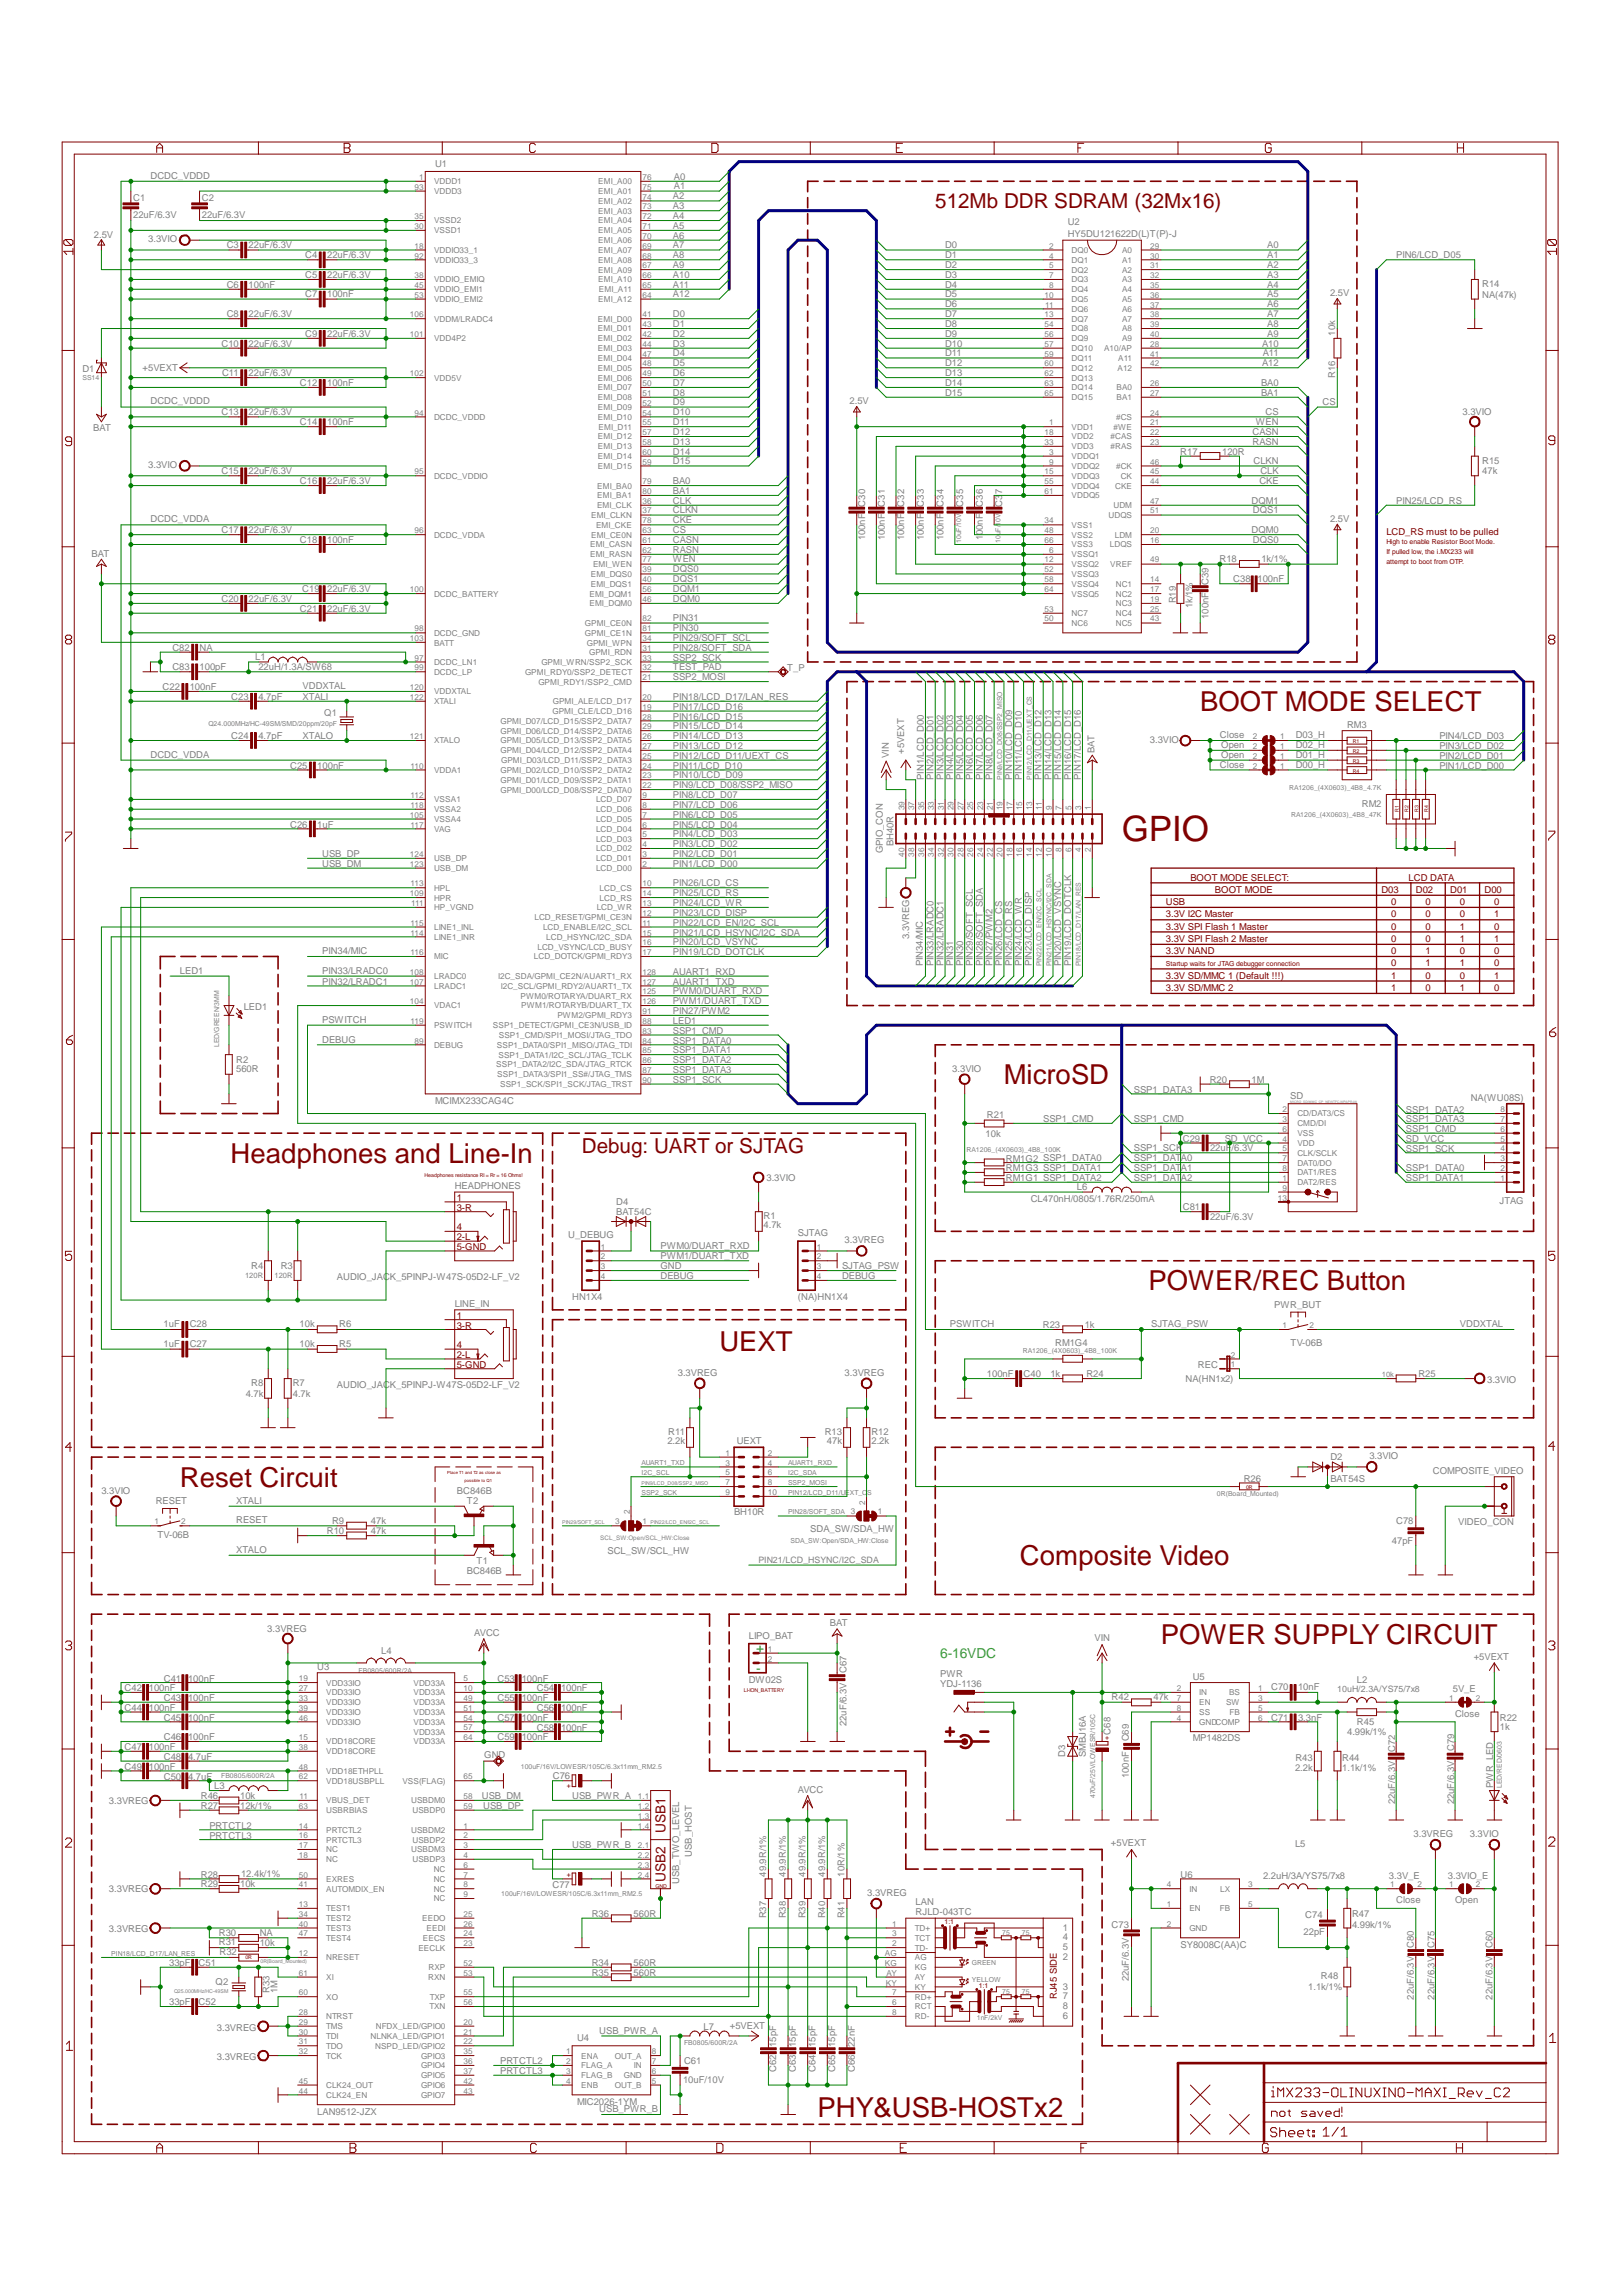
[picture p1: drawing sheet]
<svg xmlns="http://www.w3.org/2000/svg" width="210mm" height="297mm" viewBox="0 0 210 297" stroke-linecap="round" stroke-linejoin="round" font-family="sans-serif">
<defs><g id="words">
<text font-size="4.5" fill="#800000" x="145.2" y="108.8">GPIO</text>
<g font-size="3.6" fill="#800000">
<text x="155.3" y="92">BOOT MODE SELECT</text>
<text x="129.9" y="140.3">MicroSD</text>
<text x="29.8" y="150.4">Headphones and Line-In</text>
<text x="148.6" y="166.9">POWER/REC Button</text>
<text x="93.1" y="174.8">UEXT</text>
<text x="23.3" y="192.3">Reset Circuit</text>
<text x="132" y="202.5">Composite Video</text>
<text x="150.2" y="212.6">POWER SUPPLY CIRCUIT</text>
<text x="105.8" y="273.9">PHY&amp;USB-HOSTx2</text>
</g>
<g font-size="2.7" fill="#800000">
<text x="121" y="26.9">512Mb DDR SDRAM (32Mx16)</text>
<text x="75.3" y="149.1">Debug: UART or SJTAG</text>
</g>
<g font-size="1.8" fill="#008080">
<text x="97.9" y="213.9">+</text>
<text x="121.7" y="214.5">6-16VDC</text>
<text x="97.9" y="216.5">-</text>
</g>
<g font-size="1.8" fill="#800000">
<text x="86.1" y="237.1" transform="rotate(-90 86.1 237.1)">USB1</text>
<text x="86.1" y="243.5" transform="rotate(-90 86.1 243.5)">USB2</text>
</g>
<g font-size="1.2" fill="#808080">
<text x="19.5" y="23.1">DCDC_VDDD</text>
<text x="56.3" y="21.5">U1</text>
<text x="87.2" y="23.2">A0</text>
<text x="17.2" y="26">C1</text>
<text x="17.2" y="28.2">22uF/6.3V</text>
<text x="26.1" y="26">C2</text>
<text x="26.1" y="28.2">22uF/6.3V</text>
<text x="87.1" y="25.8">A2</text>
<text x="87.1" y="27.1">A3</text>
<text x="87.1" y="28.3">A4</text>
<text x="87.1" y="29.6">A5</text>
<text x="87.2" y="24.5">A1</text>
<text x="138.2" y="29.2">U2</text>
<text x="12.1" y="30.7">2.5V</text>
<text x="19.2" y="31.3">3.3VIO</text>
<text x="29.3" y="32.1">C3</text>
<text x="32.2" y="32.1">22uF/6.3V</text>
<text x="39.5" y="33.4">C4</text>
<text x="39.5" y="35.9">C5</text>
<text x="42.3" y="33.4">22uF/6.3V</text>
<text x="42.3" y="35.9">22uF/6.3V</text>
<text x="87.1" y="30.9">A6</text>
<text x="87.1" y="32.1">A7</text>
<text x="87.1" y="33.4">A8</text>
<text x="87.1" y="34.7">A9</text>
<text x="87.1" y="35.9">A10</text>
<text x="122.3" y="32.1">D0</text>
<text x="122.3" y="33.4">D1</text>
<text x="122.3" y="34.7">D2</text>
<text x="122.3" y="35.9">D3</text>
<text x="138.2" y="30.7">HY5DU121622D(L)T(P)-J</text>
<text x="164" y="34.7">A2</text>
<text x="164" y="35.9">A3</text>
<text x="164" y="33.4">A1</text>
<text x="164" y="32.1">A0</text>
<text x="180.7" y="33.4">PIN6/LCD_D05</text>
<text x="29.3" y="37.2">C6</text>
<text x="29.3" y="41">C8</text>
<text x="32.2" y="37.2">100nF</text>
<text x="32.2" y="41">22uF/6.3V</text>
<text x="39.5" y="38.5">C7</text>
<text x="42.3" y="38.5">100nF</text>
<text x="87.1" y="38.5">A12</text>
<text x="87.1" y="37.2">A11</text>
<text x="87.1" y="41">D0</text>
<text x="122.3" y="37.2">D4</text>
<text x="122.3" y="38.5">D5</text>
<text x="122.3" y="39.8">D6</text>
<text x="122.3" y="41">D7</text>
<text x="164" y="37.2">A4</text>
<text x="164" y="38.5">A5</text>
<text x="164" y="39.8">A6</text>
<text x="164" y="41">A7</text>
<text x="172.1" y="38.4">2.5V</text>
<text x="191.8" y="38.6">NA(47k)</text>
<text x="191.8" y="37.2">R14</text>
<text x="18.5" y="48">+5VEXT</text>
<text x="28.7" y="44.8">C10</text>
<text x="32.2" y="44.8">22uF/6.3V</text>
<text x="39.5" y="43.6">C9</text>
<text x="42.3" y="43.6">22uF/6.3V</text>
<text x="87.1" y="42.3">D1</text>
<text x="87.1" y="43.6">D2</text>
<text x="87.1" y="44.8">D3</text>
<text x="87.1" y="46.1">D4</text>
<text x="87.1" y="47.4">D5</text>
<text x="122.3" y="42.3">D8</text>
<text x="122.3" y="43.6">D9</text>
<text x="122.3" y="44.8">D10</text>
<text x="122.3" y="46.1">D11</text>
<text x="122.3" y="47.4">D12</text>
<text x="163.3" y="44.8">A10</text>
<text x="163.3" y="47.4">A12</text>
<text x="163.4" y="46.1">A11</text>
<text x="164" y="42.3">A8</text>
<text x="164" y="43.6">A9</text>
<text x="172.8" y="43.4" transform="rotate(-90 172.8 43.4)">10k</text>
<text x="10.7" y="48.1">D1</text>
<text x="19.5" y="52.3">DCDC_VDDD</text>
<text x="28.7" y="53.7">C13</text>
<text x="28.7" y="48.6">C11</text>
<text x="32.2" y="48.6">22uF/6.3V</text>
<text x="32.2" y="53.7">22uF/6.3V</text>
<text x="38.8" y="49.9">C12</text>
<text x="42.3" y="49.9">100nF</text>
<text x="87.1" y="48.6">D6</text>
<text x="87.1" y="49.9">D7</text>
<text x="87.1" y="51.2">D8</text>
<text x="87.1" y="52.5">D9</text>
<text x="87.1" y="53.7">D10</text>
<text x="109.9" y="52.3">2.5V</text>
<text x="122.3" y="48.6">D13</text>
<text x="122.3" y="49.9">D14</text>
<text x="122.3" y="51.2">D15</text>
<text x="163.2" y="49.9">BA0</text>
<text x="163.2" y="51.2">BA1</text>
<text x="163.8" y="53.7">CS</text>
<text x="171.2" y="52.5">CS</text>
<text x="172.8" y="48.9" transform="rotate(-90 172.8 48.9)">R16</text>
<text x="189.3" y="53.7">3.3VIO</text>
<text x="12.1" y="55.8">BAT</text>
<text x="38.8" y="55">C14</text>
<text x="42.3" y="55">100nF</text>
<text x="87.1" y="55">D11</text>
<text x="87.1" y="56.3">D12</text>
<text x="87.1" y="57.5">D13</text>
<text x="87.1" y="58.8">D14</text>
<text x="152.7" y="58.8">R17</text>
<text x="158.2" y="58.8">120R</text>
<text x="162.1" y="56.3">CASN</text>
<text x="162.1" y="57.5">RASN</text>
<text x="162.5" y="55">WEN</text>
<text x="19.2" y="60.5">3.3VIO</text>
<text x="28.7" y="61.3">C15</text>
<text x="32.2" y="61.3">22uF/6.3V</text>
<text x="38.8" y="62.6">C16</text>
<text x="42.3" y="62.6">22uF/6.3V</text>
<text x="87.1" y="65.2">CLK</text>
<text x="87.1" y="62.6">BA0</text>
<text x="87.1" y="63.9">BA1</text>
<text x="87.1" y="60.1">D15</text>
<text x="112" y="65.5" transform="rotate(-90 112 65.5)">C30</text>
<text x="114.5" y="65.5" transform="rotate(-90 114.5 65.5)">C31</text>
<text x="117" y="65.5" transform="rotate(-90 117 65.5)">C32</text>
<text x="119.5" y="65.5" transform="rotate(-90 119.5 65.5)">C33</text>
<text x="122.1" y="65.5" transform="rotate(-90 122.1 65.5)">C34</text>
<text x="124.6" y="65.5" transform="rotate(-90 124.6 65.5)">C35</text>
<text x="127.2" y="65.5" transform="rotate(-90 127.2 65.5)">C36</text>
<text x="129.7" y="65.5" transform="rotate(-90 129.7 65.5)">C37</text>
<text x="162" y="65.2">DQM1</text>
<text x="162.2" y="60.1">CLKN</text>
<text x="163" y="62.6">CKE</text>
<text x="163.1" y="61.3">CLK</text>
<text x="180.7" y="65.2">PIN25/LCD_RS</text>
<text x="191.8" y="61.3">47k</text>
<text x="191.8" y="60.1">R15</text>
<text x="19.5" y="67.6">DCDC_VDDA</text>
<text x="28.7" y="69">C17</text>
<text x="32.2" y="69">22uF/6.3V</text>
<text x="38.8" y="70.2">C18</text>
<text x="42.3" y="70.2">100nF</text>
<text x="87.1" y="70.2">CASN</text>
<text x="87.1" y="71.5">RASN</text>
<text x="87.1" y="69">CS</text>
<text x="87.1" y="66.4">CLKN</text>
<text x="87.1" y="67.7">CKE</text>
<text x="112" y="69.9" transform="rotate(-90 112 69.9)">100nF</text>
<text x="114.5" y="69.9" transform="rotate(-90 114.5 69.9)">100nF</text>
<text x="117" y="69.9" transform="rotate(-90 117 69.9)">100nF</text>
<text x="119.5" y="69.9" transform="rotate(-90 119.5 69.9)">100nF</text>
<text x="122.1" y="69.9" transform="rotate(-90 122.1 69.9)">100nF</text>
<text x="127.2" y="69.9" transform="rotate(-90 127.2 69.9)">100nF</text>
<text x="162" y="69">DQM0</text>
<text x="162.1" y="70.2">DQS0</text>
<text x="162.1" y="66.4">DQS1</text>
<text x="172.1" y="67.6">2.5V</text>
<text x="11.9" y="72">BAT</text>
<text x="28.7" y="77.9">C20</text>
<text x="32.2" y="77.9">22uF/6.3V</text>
<text x="39.1" y="76.6">C19</text>
<text x="42.3" y="76.6">22uF/6.3V</text>
<text x="87.1" y="72.8">WEN</text>
<text x="87.1" y="77.9">DQM0</text>
<text x="87.1" y="76.6">DQM1</text>
<text x="87.1" y="74">DQS0</text>
<text x="87.1" y="75.3">DQS1</text>
<text x="156.4" y="75.7" transform="rotate(-90 156.4 75.7)">C39</text>
<text x="157.8" y="72.6">R18</text>
<text x="159.6" y="75.3">C38</text>
<text x="162.7" y="75.3">100nF</text>
<text x="163.2" y="72.6">1k/1%</text>
<text x="38.8" y="79.1">C21</text>
<text x="42.3" y="79.1">22uF/6.3V</text>
<text x="87.1" y="81.7">PIN30</text>
<text x="87.1" y="80.4">PIN31</text>
<text x="87.1" y="82.9">PIN29/SOFT_SCL</text>
<text x="152.1" y="78.1" transform="rotate(-90 152.1 78.1)">R19</text>
<text x="154.3" y="78.7" transform="rotate(-90 154.3 78.7)">1k/1%</text>
<text x="156.4" y="80.1" transform="rotate(-90 156.4 80.1)">100nF</text>
<text x="21" y="89.3">C22</text>
<text x="22.3" y="84.2">C82</text>
<text x="22.3" y="86.7">C83</text>
<text x="24.6" y="89.3">100nF</text>
<text x="25.8" y="84.2">NA</text>
<text x="25.8" y="86.7">100pF</text>
<text x="33" y="85.3">L1</text>
<text x="33.4" y="86.7">22uH/1.3A/SW68</text>
<text x="39.2" y="89.2">VDDXTAL</text>
<text x="87.1" y="85.5">SSP2_SCK</text>
<text x="87.1" y="88">SSP2_MOSI</text>
<text x="87.1" y="84.2">PIN28/SOFT_SDA</text>
<text x="87.1" y="86.7">TEST_PAD</text>
<text x="101.9" y="86.9">T_P</text>
<text x="29.9" y="90.6">C23</text>
<text x="29.9" y="95.6">C24</text>
<text x="33.4" y="90.6">4.7pF</text>
<text x="33.4" y="95.6">4.7pF</text>
<text x="39.2" y="90.6">XTALI</text>
<text x="39.2" y="95.6">XTALO</text>
<text x="42" y="92.6">Q1</text>
<text x="87.1" y="90.6">PIN18/LCD_D17/LAN_RES</text>
<text x="87.1" y="95.6">PIN14/LCD_D13</text>
<text x="87.1" y="94.4">PIN15/LCD_D14</text>
<text x="87.1" y="93.1">PIN16/LCD_D15</text>
<text x="87.1" y="91.8">PIN17/LCD_D16</text>
<text x="157.9" y="95.5">Close</text>
<text x="167.7" y="95.5">D03_H</text>
<text x="174.3" y="94.2">RM3</text>
<text x="186.3" y="95.6">PIN4/LCD_D03</text>
<text x="19.5" y="98">DCDC_VDDA</text>
<text x="37.5" y="99.4">C25</text>
<text x="41.1" y="99.4">100nF</text>
<text x="87.1" y="96.9">PIN13/LCD_D12</text>
<text x="87.1" y="100.7">PIN10/LCD_D09</text>
<text x="87.1" y="98.2">PIN12/LCD_D11/UEXT_CS</text>
<text x="87.1" y="99.4">PIN11/LCD_D10</text>
<text x="87.1" y="102">PIN9/LCD_D08/SSP2_MISO</text>
<text x="115" y="98" transform="rotate(-90 115 98)">VIN</text>
<text x="117" y="97.5" transform="rotate(-90 117 97.5)">+5VEXT</text>
<text x="119.5" y="100.9" transform="rotate(-90 119.5 100.9)">PIN1/LCD_D00</text>
<text x="120.8" y="100.9" transform="rotate(-90 120.8 100.9)">PIN2/LCD_D01</text>
<text x="122.1" y="100.9" transform="rotate(-90 122.1 100.9)">PIN3/LCD_D02</text>
<text x="123.4" y="100.9" transform="rotate(-90 123.4 100.9)">PIN4/LCD_D03</text>
<text x="124.6" y="100.9" transform="rotate(-90 124.6 100.9)">PIN5/LCD_D04</text>
<text x="125.9" y="100.9" transform="rotate(-90 125.9 100.9)">PIN6/LCD_D05</text>
<text x="127.2" y="100.9" transform="rotate(-90 127.2 100.9)">PIN7/LCD_D06</text>
<text x="128.4" y="100.9" transform="rotate(-90 128.4 100.9)">PIN8/LCD_D07</text>
<text x="131" y="100.9" transform="rotate(-90 131 100.9)">PIN10/LCD_D09</text>
<text x="132.2" y="100.9" transform="rotate(-90 132.2 100.9)">PIN11/LCD_D10</text>
<text x="134.8" y="100.9" transform="rotate(-90 134.8 100.9)">PIN13/LCD_D12</text>
<text x="136.1" y="100.9" transform="rotate(-90 136.1 100.9)">PIN14/LCD_D13</text>
<text x="137.3" y="100.9" transform="rotate(-90 137.3 100.9)">PIN15/LCD_D14</text>
<text x="138.6" y="100.9" transform="rotate(-90 138.6 100.9)">PIN16/LCD_D15</text>
<text x="139.9" y="100.9" transform="rotate(-90 139.9 100.9)">PIN17/LCD_D16</text>
<text x="141.6" y="97.4" transform="rotate(-90 141.6 97.4)">BAT</text>
<text x="148.8" y="96.2">3.3VIO</text>
<text x="157.9" y="99.3">Close</text>
<text x="158" y="96.8">Open</text>
<text x="158" y="98">Open</text>
<text x="167.7" y="96.8">D02_H</text>
<text x="167.7" y="98">D01_H</text>
<text x="167.7" y="99.3">D00_H</text>
<text x="186.3" y="99.4">PIN1/LCD_D00</text>
<text x="186.3" y="98.2">PIN2/LCD_D01</text>
<text x="186.3" y="96.9">PIN3/LCD_D02</text>
<text x="37.5" y="107.1">C26</text>
<text x="41.1" y="107.1">1uF</text>
<text x="87.1" y="107.1">PIN5/LCD_D04</text>
<text x="87.1" y="105.8">PIN6/LCD_D05</text>
<text x="87.1" y="104.5">PIN7/LCD_D06</text>
<text x="87.1" y="103.3">PIN8/LCD_D07</text>
<text x="176.2" y="104.4">RM2</text>
<text x="41.7" y="110.9">USB_DP</text>
<text x="41.7" y="112.1">USB_DM</text>
<text x="87.1" y="112.1">PIN1/LCD_D00</text>
<text x="87.1" y="110.9">PIN2/LCD_D01</text>
<text x="87.1" y="109.6">PIN3/LCD_D02</text>
<text x="87.1" y="108.3">PIN4/LCD_D03</text>
<text x="114.3" y="110.4" transform="rotate(-90 114.3 110.4)">GPIO_CON</text>
<text x="115.6" y="109.5" transform="rotate(-90 115.6 109.5)">BH40R</text>
<text x="87.1" y="119.8">PIN22/LCD_EN/I2C_SCL</text>
<text x="87.1" y="118.5">PIN23/LCD_DISP</text>
<text x="87.1" y="116">PIN25/LCD_RS</text>
<text x="87.1" y="117.2">PIN24/LCD_WR</text>
<text x="87.1" y="114.7">PIN26/LCD_CS</text>
<text x="23.3" y="126">LED1</text>
<text x="41.7" y="126">PIN33/LRADC0</text>
<text x="41.7" y="123.4">PIN34/MIC</text>
<text x="87.1" y="123.6">PIN19/LCD_DOTCLK</text>
<text x="87.1" y="122.3">PIN20/LCD_VSYNC</text>
<text x="87.1" y="121">PIN21/LCD_HSYNC/I2C_SDA</text>
<text x="117.6" y="121.5" transform="rotate(-90 117.6 121.5)">3.3VREG</text>
<text x="119.4" y="125" transform="rotate(-90 119.4 125)">PIN34/MIC</text>
<text x="120.8" y="125" transform="rotate(-90 120.8 125)">PIN33/LRADC0</text>
<text x="122.1" y="125" transform="rotate(-90 122.1 125)">PIN32/LRADC1</text>
<text x="123.4" y="125" transform="rotate(-90 123.4 125)">PIN31</text>
<text x="124.6" y="125" transform="rotate(-90 124.6 125)">PIN30</text>
<text x="125.9" y="125" transform="rotate(-90 125.9 125)">PIN29/SOFT_SCL</text>
<text x="127.2" y="125" transform="rotate(-90 127.2 125)">PIN28/SOFT_SDA</text>
<text x="128.4" y="125" transform="rotate(-90 128.4 125)">PIN27/PWM2</text>
<text x="129.7" y="125" transform="rotate(-90 129.7 125)">PIN26/LCD_CS</text>
<text x="131" y="125" transform="rotate(-90 131 125)">PIN25/LCD_RS</text>
<text x="132.2" y="125" transform="rotate(-90 132.2 125)">PIN24/LCD_WR</text>
<text x="133.5" y="125" transform="rotate(-90 133.5 125)">PIN23/LCD_DISP</text>
<text x="137.3" y="125" transform="rotate(-90 137.3 125)">PIN20/LCD_VSYNC</text>
<text x="138.6" y="125" transform="rotate(-90 138.6 125)">PIN19/LCD_DOTCLK</text>
<text x="31.5" y="130.7">LED1</text>
<text x="41.7" y="127.4">PIN32/LRADC1</text>
<text x="87.1" y="129.9">PWM1/DUART_TXD</text>
<text x="87.1" y="128.7">PWM0/DUART_RXD</text>
<text x="87.1" y="127.4">AUART1_TXD</text>
<text x="87.1" y="126.1">AUART1_RXD</text>
<text x="87.1" y="131.2">PIN27/PWM2</text>
<text x="30.6" y="137.6">R2</text>
<text x="41.7" y="134.9">DEBUG</text>
<text x="41.7" y="132.3">PSWITCH</text>
<text x="87.1" y="135">SSP1_DATA0</text>
<text x="87.1" y="136.3">SSP1_DATA1</text>
<text x="87.1" y="137.5">SSP1_DATA2</text>
<text x="87.1" y="132.5">LED1</text>
<text x="87.1" y="133.7">SSP1_CMD</text>
<text x="30.6" y="138.7">560R</text>
<text x="56.3" y="142.8">MCIMX233CAG4C</text>
<text x="87.1" y="138.8">SSP1_DATA3</text>
<text x="87.1" y="140.1">SSP1_SCK</text>
<text x="123.2" y="138.7">3.3VIO</text>
<text x="146.7" y="141.4">SSP1_DATA3</text>
<text x="156.5" y="140.1">R20</text>
<text x="162" y="140.1">1M</text>
<text x="167" y="142.2">SD</text>
<text x="181.9" y="143.9">SSP1_DATA2</text>
<text x="190.3" y="142.4">NA(WU08S)</text>
<text x="127.6" y="147.1">10k</text>
<text x="127.7" y="144.7">R21</text>
<text x="135" y="145.2">SSP1_CMD</text>
<text x="146.7" y="145.2">SSP1_CMD</text>
<text x="146.7" y="149">SSP1_SCK</text>
<text x="153.1" y="147.7">C29</text>
<text x="156.6" y="149">22uF/6.3V</text>
<text x="158.5" y="147.7">SD_VCC</text>
<text x="181.9" y="146.5">SSP1_CMD</text>
<text x="181.9" y="145.2">SSP1_DATA3</text>
<text x="181.9" y="149">SSP1_SCK</text>
<text x="181.9" y="147.7">SD_VCC</text>
<text x="58.8" y="153.9">HEADPHONES</text>
<text x="79.8" y="155.9">D4</text>
<text x="99.2" y="152.7">3.3VIO</text>
<text x="130.2" y="152.8">RM1G1 SSP1_DATA2</text>
<text x="130.2" y="150.3">RM1G2 SSP1_DATA0</text>
<text x="130.2" y="151.6">RM1G3 SSP1_DATA1</text>
<text x="133.4" y="155.5">CL470nH/0805/1.76R/250mA</text>
<text x="139.4" y="154">L6</text>
<text x="146.7" y="150.2">SSP1_DATA0</text>
<text x="146.7" y="151.5">SSP1_DATA1</text>
<text x="146.7" y="152.7">SSP1_DATA2</text>
<text x="181.9" y="151.6">SSP1_DATA0</text>
<text x="181.9" y="152.8">SSP1_DATA1</text>
<text x="194.1" y="155.7">JTAG</text>
<text x="73.5" y="160.2">U_DEBUG</text>
<text x="79.8" y="157.1">BAT54C</text>
<text x="85.5" y="161.6">PWM0/DUART_RXD</text>
<text x="98.8" y="158.9">4.7k</text>
<text x="98.8" y="157.7">R1</text>
<text x="103.3" y="159.9">SJTAG</text>
<text x="109.3" y="160.9">3.3VREG</text>
<text x="153.1" y="156.5">C81</text>
<text x="156.6" y="157.8">22uF/6.3V</text>
<text x="32.5" y="164.1">R4</text>
<text x="36.3" y="164.1">R3</text>
<text x="43.6" y="165.7">AUDIO_JACK_5PINPJ-W47S-05D2-LF_V2</text>
<text x="85.5" y="165.4">DEBUG</text>
<text x="85.5" y="162.9">PWM1/DUART_TXD</text>
<text x="85.5" y="164.2">GND</text>
<text x="109" y="165.4">DEBUG</text>
<text x="109" y="164.2">SJTAG_PSW</text>
<text x="21.2" y="171.7">1uF</text>
<text x="24.6" y="171.7">C28</text>
<text x="38.8" y="171.7">10k</text>
<text x="43.9" y="171.7">R6</text>
<text x="58.8" y="169.1">LINE_IN</text>
<text x="74" y="168.2">HN1X4</text>
<text x="103.3" y="168.2">(NA)HN1X4</text>
<text x="122.9" y="171.7">PSWITCH</text>
<text x="135" y="171.8">R23</text>
<text x="140.4" y="171.8">1k</text>
<text x="149" y="171.7">SJTAG_PSW</text>
<text x="164.9" y="169.2">PWR_BUT</text>
<text x="188.9" y="171.7">VDDXTAL</text>
<text x="21.2" y="174.2">1uF</text>
<text x="24.6" y="174.2">C27</text>
<text x="32.5" y="179.3">R8</text>
<text x="37.9" y="179.3">R7</text>
<text x="38.8" y="174.2">10k</text>
<text x="43.6" y="179.6">AUDIO_JACK_5PINPJ-W47S-05D2-LF_V2</text>
<text x="43.9" y="174.2">R5</text>
<text x="87.7" y="178">3.3VREG</text>
<text x="109.3" y="178">3.3VREG</text>
<text x="127.7" y="178.1">100nF</text>
<text x="132.5" y="178.1">C40</text>
<text x="135.9" y="178.1">1k</text>
<text x="136.6" y="174.1">RM1G4</text>
<text x="140.6" y="178.1">R24</text>
<text x="153.4" y="178.8">NA(HN1x2)</text>
<text x="155" y="177">REC</text>
<text x="167" y="174.2">TV-06B</text>
<text x="183.6" y="178.1">R25</text>
<text x="192.4" y="179">3.3VIO</text>
<text x="31.8" y="180.8">4.7k</text>
<text x="37.9" y="180.8">4.7k</text>
<text x="86.5" y="185.6">R11</text>
<text x="106.7" y="185.6">R13</text>
<text x="112.8" y="185.6">R12</text>
<text x="86.4" y="186.9">2.2k</text>
<text x="95.3" y="186.9">UEXT</text>
<text x="107" y="186.9">47k</text>
<text x="112.8" y="186.9">2.2k</text>
<text x="161" y="191.7">R26</text>
<text x="172.2" y="191.7">BAT54S</text>
<text x="172.2" y="188.9">D2</text>
<text x="177.2" y="188.8">3.3VIO</text>
<text x="185.4" y="190.7">COMPOSITE_VIDEO</text>
<text x="13.1" y="193.3">3.3VIO</text>
<text x="20.2" y="194.6">RESET</text>
<text x="30.6" y="194.5">XTALI</text>
<text x="30.6" y="197.1">RESET</text>
<text x="43" y="197.1">R9</text>
<text x="48" y="197.1">47k</text>
<text x="59.1" y="193.3">BC846B</text>
<text x="60.4" y="194.5">T2</text>
<text x="95" y="196">BH10R</text>
<text x="180.7" y="197.2">C78</text>
<text x="188.7" y="197.3">VIDEO_CON</text>
<text x="20.4" y="198.9">TV-06B</text>
<text x="30.6" y="200.9">XTALO</text>
<text x="42.3" y="198.4">R10</text>
<text x="48" y="198.4">47k</text>
<text x="60.4" y="203.7">BC846B</text>
<text x="61.7" y="202.4">T1</text>
<text x="78.6" y="201">SCL_SW/SCL_HW</text>
<text x="104.9" y="198.2">SDA_SW/SDA_HW</text>
<text x="180.1" y="199.7">47pF</text>
<text x="34.6" y="211.2">3.3VREG</text>
<text x="49.3" y="214">L4</text>
<text x="61.4" y="211.7">AVCC</text>
<text x="96.9" y="212">LIPO_BAT</text>
<text x="107.4" y="210.4">BAT</text>
<text x="141.6" y="212.3">VIN</text>
<text x="190.7" y="214.7">+5VEXT</text>
<text x="16.1" y="218.8">C42</text>
<text x="16.1" y="221.4">C44</text>
<text x="19.3" y="218.8">100nF</text>
<text x="19.3" y="221.4">100nF</text>
<text x="21.2" y="217.6">C41</text>
<text x="21.2" y="220.1">C43</text>
<text x="24.3" y="217.6">100nF</text>
<text x="24.3" y="220.1">100nF</text>
<text x="41.1" y="216.1">U3</text>
<text x="64.4" y="217.6">C53</text>
<text x="64.4" y="220.1">C55</text>
<text x="67.5" y="217.6">100nF</text>
<text x="67.5" y="220.1">100nF</text>
<text x="69.5" y="218.8">C54</text>
<text x="69.5" y="221.4">C56</text>
<text x="72.6" y="218.8">100nF</text>
<text x="72.6" y="221.4">100nF</text>
<text x="96.9" y="217.7">DW02S</text>
<text x="109.6" y="216.5" transform="rotate(-90 109.6 216.5)">C67</text>
<text x="121.7" y="218.3">YDJ-1136</text>
<text x="121.7" y="217">PWR</text>
<text x="143.8" y="219.9">R42</text>
<text x="149.3" y="219.9">47k</text>
<text x="154.3" y="217.4">U5</text>
<text x="164.5" y="218.7">C70</text>
<text x="168" y="218.7">10nF</text>
<text x="175.6" y="217.7">L2</text>
<text x="188" y="218.9">5V_E</text>
<text x="16.1" y="226.4">C47</text>
<text x="19.3" y="226.4">100nF</text>
<text x="21.2" y="222.6">C45</text>
<text x="21.2" y="225.2">C46</text>
<text x="21.2" y="227.7">C48</text>
<text x="24.3" y="222.6">100nF</text>
<text x="24.3" y="225.2">100nF</text>
<text x="24.3" y="227.7">4.7uF</text>
<text x="62.7" y="227.4">GND</text>
<text x="64.4" y="222.6">C57</text>
<text x="64.4" y="225.2">C59</text>
<text x="67.5" y="222.6">100nF</text>
<text x="67.5" y="225.2">100nF</text>
<text x="69.5" y="223.9">C58</text>
<text x="72.6" y="223.9">100nF</text>
<text x="109.6" y="223.3" transform="rotate(-90 109.6 223.3)">22uF/6.3V</text>
<text x="137.8" y="227.3" transform="rotate(-90 137.8 227.3)">D3</text>
<text x="140.5" y="227.3" transform="rotate(-90 140.5 227.3)">SMBJ16A</text>
<text x="143.7" y="224.4" transform="rotate(-90 143.7 224.4)">C68</text>
<text x="146.1" y="225.3" transform="rotate(-90 146.1 225.3)">C69</text>
<text x="154.3" y="225.3">MP1482DS</text>
<text x="164.5" y="222.6">C71</text>
<text x="167.6" y="227.8">R43</text>
<text x="168" y="222.6">3.3nF</text>
<text x="173.7" y="227.8">R44</text>
<text x="174.3" y="224.5">4.99k/1%</text>
<text x="175.6" y="223.2">R45</text>
<text x="180.6" y="226.7" transform="rotate(-90 180.6 226.7)">C72</text>
<text x="188.2" y="226.6" transform="rotate(-90 188.2 226.6)">C79</text>
<text x="188.3" y="222.1">Close</text>
<text x="194.1" y="223.9">1k</text>
<text x="194.1" y="222.6">R22</text>
<text x="14.1" y="233.4">3.3VREG</text>
<text x="16.1" y="229">C49</text>
<text x="19.3" y="229">100nF</text>
<text x="21.2" y="230.3">C50</text>
<text x="24.3" y="230.3">4.7uF</text>
<text x="26" y="232.7">R46</text>
<text x="27.7" y="231.5">L3</text>
<text x="31.1" y="232.7">10k</text>
<text x="62.4" y="232.8">USB_DM</text>
<text x="71.5" y="230.2">C76</text>
<text x="74" y="232.8">USB_PWR_A</text>
<text x="103.3" y="232">AVCC</text>
<text x="146.1" y="230" transform="rotate(-90 146.1 230)">100nF</text>
<text x="167.6" y="229.1">2.2k</text>
<text x="173.7" y="229.1">1.1k/1%</text>
<text x="180.6" y="233.4" transform="rotate(-90 180.6 233.4)">22uF/6.3V</text>
<text x="188.2" y="233.4" transform="rotate(-90 188.2 233.4)">22uF/6.3V</text>
<text x="193.2" y="231.4" transform="rotate(-90 193.2 231.4)">PWR_LED</text>
<text x="26" y="234">R27</text>
<text x="27.1" y="236.6">PRTCTL2</text>
<text x="27.1" y="237.9">PRTCTL3</text>
<text x="31.1" y="234">12k/1%</text>
<text x="62.5" y="234.1">USB_DP</text>
<text x="74" y="239.1">USB_PWR_B</text>
<text x="143.8" y="238.8">+5VEXT</text>
<text x="167.6" y="239">L5</text>
<text x="182.9" y="237.7">3.3VREG</text>
<text x="190.2" y="237.7">3.3VIO</text>
<text x="14.1" y="244.8">3.3VREG</text>
<text x="26" y="242.9">R28</text>
<text x="26" y="244.2">R29</text>
<text x="31.1" y="244.2">10k</text>
<text x="31.2" y="242.8">12.4k/1%</text>
<text x="71.5" y="244.3">C77</text>
<text x="87.9" y="243.7" transform="rotate(-90 87.9 243.7)">USB_TWO_LEVEL</text>
<text x="89.5" y="240.2" transform="rotate(-90 89.5 240.2)">USB_HOST</text>
<text x="99.1" y="242.8" transform="rotate(-90 99.1 242.8)">49.9R/1%</text>
<text x="101.7" y="242.8" transform="rotate(-90 101.7 242.8)">49.9R/1%</text>
<text x="104.2" y="242.8" transform="rotate(-90 104.2 242.8)">49.9R/1%</text>
<text x="106.8" y="242.8" transform="rotate(-90 106.8 242.8)">49.9R/1%</text>
<text x="109.3" y="242.8" transform="rotate(-90 109.3 242.8)">10R/1%</text>
<text x="112.2" y="245.3">3.3VREG</text>
<text x="152.8" y="243">U6</text>
<text x="163.4" y="243.1">2.2uH/3A/YS75/7x8</text>
<text x="179.7" y="243.1">3.3V_E</text>
<text x="187.4" y="243.1">3.3VIO_E</text>
<text x="14.1" y="249.9">3.3VREG</text>
<text x="28.3" y="251.7">R31</text>
<text x="28.3" y="250.4">R30</text>
<text x="33.6" y="251.8">10k</text>
<text x="33.6" y="250.5">NA</text>
<text x="76.6" y="248">R36</text>
<text x="82" y="248">560R</text>
<text x="99.1" y="248.2" transform="rotate(-90 99.1 248.2)">R37</text>
<text x="101.7" y="248.2" transform="rotate(-90 101.7 248.2)">R38</text>
<text x="104.2" y="248.2" transform="rotate(-90 104.2 248.2)">R39</text>
<text x="106.8" y="248.2" transform="rotate(-90 106.8 248.2)">R40</text>
<text x="109.3" y="248.2" transform="rotate(-90 109.3 248.2)">R41</text>
<text x="118.5" y="247.8">RJLD-043TC</text>
<text x="118.5" y="246.5">LAN</text>
<text x="137.5" y="249.8">1</text>
<text x="137.5" y="251">4</text>
<text x="143.8" y="249.4">C73</text>
<text x="152.8" y="252">SY8008C(AA)C</text>
<text x="168.7" y="250.3">22pF</text>
<text x="168.9" y="248.2">C74</text>
<text x="175" y="248">R47</text>
<text x="175" y="249.4">4.99k/1%</text>
<text x="180.7" y="246.3">Close</text>
<text x="183" y="252" transform="rotate(-90 183 252)">C80</text>
<text x="185.6" y="252" transform="rotate(-90 185.6 252)">C75</text>
<text x="188.3" y="246.3">Open</text>
<text x="193.1" y="252" transform="rotate(-90 193.1 252)">C60</text>
<text x="21.9" y="254.3">33pF</text>
<text x="25.7" y="254.3">C51</text>
<text x="27.9" y="256.8">Q2</text>
<text x="28.4" y="253">R32</text>
<text x="34.9" y="257.8" transform="rotate(-90 34.9 257.8)">R33</text>
<text x="35.9" y="257.9" transform="rotate(-90 35.9 257.9)">1M</text>
<text x="76.6" y="254.3">R34</text>
<text x="76.6" y="255.6">R35</text>
<text x="82" y="254.3">560R</text>
<text x="82" y="255.6">560R</text>
<text x="137.5" y="252.3">5</text>
<text x="137.5" y="253.6">2</text>
<text x="137.5" y="257.4">3</text>
<text x="146.1" y="256.3" transform="rotate(-90 146.1 256.3)">22uF/6.3V</text>
<text x="169.3" y="257.4">1.1k/1%</text>
<text x="170.9" y="256">R48</text>
<text x="21.9" y="259.4">33pF</text>
<text x="25.7" y="259.4">C52</text>
<text x="28.1" y="262.7">3.3VREG</text>
<text x="77.6" y="263.1">USB_PWR_A</text>
<text x="91.1" y="262.6">L7</text>
<text x="94.4" y="262.5">+5VEXT</text>
<text x="137.5" y="258.7">7</text>
<text x="137.5" y="259.9">8</text>
<text x="137.5" y="261.2">6</text>
<text x="183" y="258.7" transform="rotate(-90 183 258.7)">22uF/6.3V</text>
<text x="185.6" y="258.7" transform="rotate(-90 185.6 258.7)">22uF/6.3V</text>
<text x="193.1" y="258.7" transform="rotate(-90 193.1 258.7)">22uF/6.3V</text>
<text x="28.1" y="266.5">3.3VREG</text>
<text x="64.7" y="267">PRTCTL2</text>
<text x="64.7" y="268.3">PRTCTL3</text>
<text x="74.7" y="264">U4</text>
<text x="88.4" y="269.5">10uF/10V</text>
<text x="88.5" y="267.1">C61</text>
<text x="100.5" y="268.1" transform="rotate(-90 100.5 268.1)">C62</text>
<text x="100.5" y="264.8" transform="rotate(-90 100.5 264.8)">15pF</text>
<text x="103" y="268.1" transform="rotate(-90 103 268.1)">C63</text>
<text x="103" y="264.8" transform="rotate(-90 103 264.8)">15pF</text>
<text x="105.5" y="268.1" transform="rotate(-90 105.5 268.1)">C64</text>
<text x="105.5" y="264.8" transform="rotate(-90 105.5 264.8)">15pF</text>
<text x="108.1" y="268.1" transform="rotate(-90 108.1 268.1)">C65</text>
<text x="108.1" y="264.8" transform="rotate(-90 108.1 264.8)">15pF</text>
<text x="110.6" y="268.1" transform="rotate(-90 110.6 268.1)">C66</text>
<text x="110.6" y="264.8" transform="rotate(-90 110.6 264.8)">22nF</text>
<text x="41.1" y="273.6">LAN9512-JZX</text>
<text x="74.7" y="272.3">MIC2026-1YM</text>
<text x="77.6" y="273.3">USB_PWR_B</text>
</g>
<g font-size="1.2" fill="#800000">
<text x="179.4" y="69.2">LCD_RS must to be pulled</text>
<text x="154.1" y="113.9">BOOT MODE SELECT:</text>
<text x="182.3" y="113.9">LCD DATA</text>
<text x="150.9" y="117.1">USB</text>
<text x="150.9" y="118.7">3.3V I2C Master</text>
<text x="157.2" y="115.5">BOOT MODE</text>
<text x="178.8" y="115.5">D03</text>
<text x="180" y="117.1">0</text>
<text x="180" y="118.7">0</text>
<text x="183.2" y="115.5">D02</text>
<text x="184.5" y="117.1">0</text>
<text x="184.5" y="118.7">0</text>
<text x="187.7" y="115.5">D01</text>
<text x="188.9" y="117.1">0</text>
<text x="188.9" y="118.7">0</text>
<text x="192.1" y="115.5">D00</text>
<text x="193.4" y="117.1">0</text>
<text x="193.4" y="118.7">1</text>
<text x="150.9" y="120.3">3.3V SPI Flash 1 Master</text>
<text x="150.9" y="121.8">3.3V SPI Flash 2 Master</text>
<text x="150.9" y="123.4">3.3V NAND</text>
<text x="180" y="120.3">0</text>
<text x="180" y="121.8">0</text>
<text x="180" y="123.4">0</text>
<text x="180" y="125">0</text>
<text x="184.5" y="120.3">0</text>
<text x="184.5" y="121.8">0</text>
<text x="184.5" y="123.4">1</text>
<text x="184.5" y="125">1</text>
<text x="188.9" y="120.3">1</text>
<text x="188.9" y="121.8">1</text>
<text x="188.9" y="123.4">0</text>
<text x="188.9" y="125">1</text>
<text x="193.4" y="120.3">0</text>
<text x="193.4" y="121.8">1</text>
<text x="193.4" y="123.4">0</text>
<text x="193.4" y="125">0</text>
<text x="150.9" y="126.6">3.3V SD/MMC 1 (Default !!!)</text>
<text x="150.9" y="128.2">3.3V SD/MMC 2</text>
<text x="180" y="126.6">1</text>
<text x="180" y="128.2">1</text>
<text x="184.5" y="126.6">0</text>
<text x="184.5" y="128.2">0</text>
<text x="188.9" y="126.6">0</text>
<text x="188.9" y="128.2">1</text>
<text x="193.4" y="126.6">1</text>
<text x="193.4" y="128.2">0</text>
<text x="59.1" y="155.4">1</text>
<text x="59.1" y="161.7">5-GND</text>
<text x="59.1" y="156.6">3-R</text>
<text x="59.1" y="159.2">4</text>
<text x="59.1" y="160.4">2-L</text>
<text x="59.1" y="171.9">3-R</text>
<text x="59.1" y="170.6">1</text>
<text x="59.1" y="177">5-GND</text>
<text x="59.1" y="174.4">4</text>
<text x="59.1" y="175.7">2-L</text>
<text x="136.8" y="258.7" transform="rotate(-90 136.8 258.7)">RJ45 SIDE</text>
</g>
<g font-size="1.1" fill="#808080">
<text x="54.2" y="23.3">1</text>
<text x="56.2" y="23.8">VDDD1</text>
<text x="77.4" y="23.8">EMI_A00</text>
<text x="83.1" y="23.3">76</text>
<text x="53.6" y="29.6">30</text>
<text x="53.6" y="28.4">35</text>
<text x="53.6" y="24.6">93</text>
<text x="56.2" y="28.9">VSSD2</text>
<text x="56.2" y="25.1">VDDD3</text>
<text x="77.4" y="28.9">EMI_A04</text>
<text x="77.4" y="27.6">EMI_A03</text>
<text x="77.4" y="26.4">EMI_A02</text>
<text x="77.4" y="25.1">EMI_A01</text>
<text x="83.1" y="29.6">71</text>
<text x="83.1" y="28.4">72</text>
<text x="83.1" y="27.1">73</text>
<text x="83.1" y="25.8">74</text>
<text x="83.1" y="24.6">75</text>
<text x="53.6" y="32.2">18</text>
<text x="53.6" y="36">38</text>
<text x="53.6" y="33.4">92</text>
<text x="56.2" y="32.7">VDDIO33_1</text>
<text x="56.2" y="30.2">VSSD1</text>
<text x="56.2" y="34">VDDIO33_3</text>
<text x="77.4" y="35.3">EMI_A09</text>
<text x="77.4" y="34">EMI_A08</text>
<text x="77.4" y="32.7">EMI_A07</text>
<text x="77.4" y="31.5">EMI_A06</text>
<text x="77.4" y="30.2">EMI_A05</text>
<text x="83.1" y="36">66</text>
<text x="83.1" y="34.7">67</text>
<text x="83.1" y="33.4">68</text>
<text x="83.1" y="32.2">69</text>
<text x="83.1" y="30.9">70</text>
<text x="135.8" y="32.2">2</text>
<text x="135.8" y="33.4">4</text>
<text x="135.8" y="34.7">5</text>
<text x="135.8" y="36">7</text>
<text x="138.7" y="32.7">DQ0</text>
<text x="138.7" y="34">DQ1</text>
<text x="138.7" y="35.3">DQ2</text>
<text x="145.2" y="32.7">A0</text>
<text x="145.2" y="34">A1</text>
<text x="145.2" y="35.3">A2</text>
<text x="148.8" y="32.2">29</text>
<text x="148.8" y="33.4">30</text>
<text x="148.8" y="34.7">31</text>
<text x="148.8" y="36">32</text>
<text x="53" y="41.1">106</text>
<text x="53.6" y="37.3">45</text>
<text x="53.6" y="38.5">53</text>
<text x="56.2" y="36.5">VDDIO_EMIQ</text>
<text x="56.2" y="37.8">VDDIO_EMI1</text>
<text x="56.2" y="39.1">VDDIO_EMI2</text>
<text x="56.2" y="41.6">VDDM/LRADC4</text>
<text x="77.4" y="41.6">EMI_D00</text>
<text x="77.4" y="39.1">EMI_A12</text>
<text x="77.4" y="36.5">EMI_A10</text>
<text x="77.5" y="37.8">EMI_A11</text>
<text x="83.1" y="41.1">41</text>
<text x="83.1" y="38.5">64</text>
<text x="83.1" y="37.3">65</text>
<text x="135.2" y="38.5">10</text>
<text x="135.2" y="41.1">13</text>
<text x="135.3" y="39.8">11</text>
<text x="135.8" y="37.3">8</text>
<text x="138.7" y="36.5">DQ3</text>
<text x="138.7" y="37.8">DQ4</text>
<text x="138.7" y="39.1">DQ5</text>
<text x="138.7" y="40.3">DQ6</text>
<text x="138.7" y="41.6">DQ7</text>
<text x="145.2" y="36.5">A3</text>
<text x="145.2" y="37.8">A4</text>
<text x="145.2" y="39.1">A5</text>
<text x="145.2" y="40.3">A6</text>
<text x="145.2" y="41.6">A7</text>
<text x="148.8" y="37.3">35</text>
<text x="148.8" y="38.5">36</text>
<text x="148.8" y="39.8">37</text>
<text x="148.8" y="41.1">38</text>
<text x="53" y="43.6">101</text>
<text x="56.2" y="44.2">VDD4P2</text>
<text x="77.4" y="44.2">EMI_D02</text>
<text x="77.4" y="42.9">EMI_D01</text>
<text x="77.4" y="45.4">EMI_D03</text>
<text x="77.4" y="46.7">EMI_D04</text>
<text x="77.4" y="48">EMI_D05</text>
<text x="83.1" y="43.6">42</text>
<text x="83.1" y="42.3">43</text>
<text x="83.1" y="44.9">44</text>
<text x="83.1" y="46.1">47</text>
<text x="83.1" y="47.4">48</text>
<text x="135.2" y="42.3">54</text>
<text x="135.2" y="43.6">56</text>
<text x="135.2" y="44.9">57</text>
<text x="135.2" y="46.1">59</text>
<text x="135.2" y="47.4">60</text>
<text x="138.7" y="42.9">DQ8</text>
<text x="138.7" y="44.2">DQ9</text>
<text x="138.7" y="45.4">DQ10</text>
<text x="138.7" y="46.7">DQ11</text>
<text x="138.7" y="48">DQ12</text>
<text x="142.9" y="45.4">A10/AP</text>
<text x="144.6" y="48">A12</text>
<text x="144.7" y="46.7">A11</text>
<text x="145.2" y="42.9">A8</text>
<text x="145.2" y="44.2">A9</text>
<text x="148.8" y="42.3">39</text>
<text x="148.8" y="43.6">40</text>
<text x="148.8" y="44.9">28</text>
<text x="148.8" y="46.1">41</text>
<text x="148.8" y="47.4">42</text>
<text x="53" y="48.7">102</text>
<text x="53.6" y="53.8">94</text>
<text x="56.2" y="49.2">VDD5V</text>
<text x="77.4" y="49.2">EMI_D06</text>
<text x="77.4" y="50.5">EMI_D07</text>
<text x="77.4" y="51.8">EMI_D08</text>
<text x="77.4" y="53">EMI_D09</text>
<text x="83.1" y="48.7">49</text>
<text x="83.1" y="50">50</text>
<text x="83.1" y="51.2">51</text>
<text x="83.1" y="52.5">52</text>
<text x="83.1" y="53.8">54</text>
<text x="135.2" y="48.7">62</text>
<text x="135.2" y="50">63</text>
<text x="135.2" y="51.2">65</text>
<text x="138.7" y="49.2">DQ13</text>
<text x="138.7" y="50.5">DQ14</text>
<text x="138.7" y="51.8">DQ15</text>
<text x="144.5" y="50.5">BA0</text>
<text x="144.5" y="51.8">BA1</text>
<text x="148.8" y="50">26</text>
<text x="148.8" y="51.2">27</text>
<text x="148.8" y="53.8">24</text>
<text x="56.2" y="54.3">DCDC_VDDD</text>
<text x="77.4" y="54.3">EMI_D10</text>
<text x="77.4" y="56.9">EMI_D12</text>
<text x="77.4" y="58.1">EMI_D13</text>
<text x="77.4" y="59.4">EMI_D14</text>
<text x="77.5" y="55.6">EMI_D11</text>
<text x="83.1" y="55">55</text>
<text x="83.1" y="56.3">57</text>
<text x="83.1" y="57.6">58</text>
<text x="83.1" y="58.8">60</text>
<text x="135.2" y="56.3">18</text>
<text x="135.2" y="57.6">33</text>
<text x="135.8" y="55">1</text>
<text x="135.8" y="58.8">3</text>
<text x="138.7" y="55.6">VDD1</text>
<text x="138.7" y="56.9">VDD2</text>
<text x="138.7" y="59.4">VDDQ1</text>
<text x="138.7" y="58.1">VDD3</text>
<text x="143.7" y="56.9">#CAS</text>
<text x="143.7" y="58.1">#RAS</text>
<text x="144.1" y="55.6">#WE</text>
<text x="144.4" y="54.3">#CS</text>
<text x="148.8" y="55">21</text>
<text x="148.8" y="56.3">22</text>
<text x="148.8" y="57.6">23</text>
<text x="53.6" y="61.3">95</text>
<text x="56.2" y="61.9">DCDC_VDDIO</text>
<text x="77.3" y="65.7">EMI_CLK</text>
<text x="77.3" y="63.2">EMI_BA0</text>
<text x="77.3" y="64.5">EMI_BA1</text>
<text x="77.4" y="60.7">EMI_D15</text>
<text x="83.1" y="65.2">36</text>
<text x="83.1" y="60.1">59</text>
<text x="83.1" y="62.6">79</text>
<text x="83.1" y="63.9">80</text>
<text x="135.2" y="61.3">15</text>
<text x="135.2" y="62.6">55</text>
<text x="135.2" y="63.9">61</text>
<text x="135.8" y="60.1">9</text>
<text x="138.7" y="60.7">VDDQ2</text>
<text x="138.7" y="61.9">VDDQ3</text>
<text x="138.7" y="63.2">VDDQ4</text>
<text x="138.7" y="64.5">VDDQ5</text>
<text x="144.1" y="65.7">UDM</text>
<text x="144.3" y="63.2">CKE</text>
<text x="144.4" y="60.7">#CK</text>
<text x="145" y="61.9">CK</text>
<text x="148.8" y="61.3">45</text>
<text x="148.8" y="62.6">44</text>
<text x="148.8" y="60.1">46</text>
<text x="148.8" y="65.2">47</text>
<text x="53.6" y="69">96</text>
<text x="56.2" y="69.6">DCDC_VDDA</text>
<text x="76.4" y="70.8">EMI_CASN</text>
<text x="76.5" y="67">EMI_CLKN</text>
<text x="76.5" y="69.6">EMI_CE0N</text>
<text x="77.1" y="68.3">EMI_CKE</text>
<text x="83.1" y="66.4">37</text>
<text x="83.1" y="70.2">61</text>
<text x="83.1" y="71.5">62</text>
<text x="83.1" y="69">63</text>
<text x="83.1" y="67.7">78</text>
<text x="135.2" y="67.7">34</text>
<text x="135.2" y="69">48</text>
<text x="135.2" y="70.2">66</text>
<text x="135.8" y="71.5">6</text>
<text x="138.7" y="68.3">VSS1</text>
<text x="138.7" y="69.6">VSS2</text>
<text x="138.7" y="70.8">VSS3</text>
<text x="143.5" y="67">UDQS</text>
<text x="143.6" y="70.8">LDQS</text>
<text x="144.3" y="69.6">LDM</text>
<text x="148.8" y="66.4">51</text>
<text x="148.8" y="69">20</text>
<text x="148.8" y="70.2">16</text>
<text x="53" y="76.6">100</text>
<text x="56.2" y="77.2">DCDC_BATTERY</text>
<text x="76.3" y="77.2">EMI_DQM1</text>
<text x="76.4" y="72.1">EMI_RASN</text>
<text x="76.5" y="74.6">EMI_DQS0</text>
<text x="76.5" y="75.9">EMI_DQS1</text>
<text x="76.8" y="73.4">EMI_WEN</text>
<text x="83.1" y="74">39</text>
<text x="83.1" y="75.3">40</text>
<text x="83.1" y="77.9">46</text>
<text x="83.1" y="76.6">56</text>
<text x="83.1" y="72.8">77</text>
<text x="135.2" y="72.8">12</text>
<text x="135.2" y="74">52</text>
<text x="135.2" y="75.3">58</text>
<text x="135.2" y="76.6">64</text>
<text x="138.7" y="72.1">VSSQ1</text>
<text x="138.7" y="73.4">VSSQ2</text>
<text x="138.7" y="74.6">VSSQ3</text>
<text x="138.7" y="75.9">VSSQ4</text>
<text x="138.7" y="77.2">VSSQ5</text>
<text x="143.7" y="73.4">VREF</text>
<text x="144.4" y="75.9">NC1</text>
<text x="144.4" y="77.2">NC2</text>
<text x="148.8" y="75.3">14</text>
<text x="148.8" y="76.6">17</text>
<text x="148.8" y="77.9">19</text>
<text x="148.8" y="72.8">49</text>
<text x="53" y="82.9">103</text>
<text x="53.6" y="81.7">98</text>
<text x="56.2" y="82.3">DCDC_GND</text>
<text x="56.2" y="83.5">BATT</text>
<text x="75.7" y="82.3">GPMI_CE1N</text>
<text x="75.7" y="81">GPMI_CE0N</text>
<text x="75.9" y="83.5">GPMI_WPN</text>
<text x="76.3" y="78.4">EMI_DQM0</text>
<text x="83.1" y="82.9">34</text>
<text x="83.1" y="81.7">81</text>
<text x="83.1" y="80.4">82</text>
<text x="135.2" y="79.1">53</text>
<text x="135.2" y="80.4">50</text>
<text x="138.7" y="79.7">NC7</text>
<text x="138.7" y="81">NC6</text>
<text x="144.4" y="78.4">NC3</text>
<text x="144.4" y="79.7">NC4</text>
<text x="144.4" y="81">NC5</text>
<text x="148.8" y="79.1">25</text>
<text x="148.8" y="80.4">43</text>
<text x="53" y="89.3">120</text>
<text x="53.6" y="85.5">97</text>
<text x="53.6" y="86.7">99</text>
<text x="56.2" y="86.1">DCDC_LN1</text>
<text x="56.2" y="87.3">DCDC_LP</text>
<text x="56.2" y="89.8">VDDXTAL</text>
<text x="67.9" y="87.3">GPMI_RDY0/SSP2_DETECT</text>
<text x="69.7" y="88.6">GPMI_RDY1/SSP2_CMD</text>
<text x="70.1" y="86.1">GPMI_WRN/SSP2_SCK</text>
<text x="76.2" y="84.8">GPMI_RDN</text>
<text x="83.1" y="88">21</text>
<text x="83.1" y="84.2">31</text>
<text x="83.1" y="86.7">32</text>
<text x="83.1" y="85.5">33</text>
<text x="53" y="95.6">121</text>
<text x="53" y="90.6">122</text>
<text x="56.2" y="91.1">XTALI</text>
<text x="64.8" y="93.6">GPMI_D07/LCD_D15/SSP2_DATA7</text>
<text x="64.8" y="94.9">GPMI_D06/LCD_D14/SSP2_DATA6</text>
<text x="71.5" y="92.4">GPMI_CLE/LCD_D16</text>
<text x="71.5" y="91.1">GPMI_ALE/LCD_D17</text>
<text x="83.1" y="91.8">19</text>
<text x="83.1" y="90.6">20</text>
<text x="83.1" y="95.6">26</text>
<text x="83.1" y="93.1">28</text>
<text x="83.1" y="94.4">29</text>
<text x="162.1" y="95.6">2</text>
<text x="165.7" y="95.6">1</text>
<text x="53.1" y="99.4">110</text>
<text x="56.2" y="100">VDDA1</text>
<text x="56.2" y="96.2">XTALO</text>
<text x="64.8" y="101.3">GPMI_D01/LCD_D09/SSP2_DATA1</text>
<text x="64.8" y="100">GPMI_D02/LCD_D10/SSP2_DATA2</text>
<text x="64.8" y="96.2">GPMI_D05/LCD_D13/SSP2_DATA5</text>
<text x="64.8" y="97.5">GPMI_D04/LCD_D12/SSP2_DATA4</text>
<text x="64.9" y="98.7">GPMI_D03/LCD_D11/SSP2_DATA3</text>
<text x="83.1" y="102">22</text>
<text x="83.1" y="100.7">23</text>
<text x="83.1" y="99.4">24</text>
<text x="83.1" y="98.2">25</text>
<text x="83.1" y="96.9">27</text>
<text x="162.1" y="96.9">2</text>
<text x="162.1" y="98.2">2</text>
<text x="162.1" y="99.4">2</text>
<text x="165.7" y="96.9">1</text>
<text x="165.7" y="98.2">1</text>
<text x="165.7" y="99.4">1</text>
<text x="53" y="105.8">105</text>
<text x="53.1" y="103.3">112</text>
<text x="53.1" y="107.1">117</text>
<text x="53.1" y="104.5">118</text>
<text x="56.2" y="106.3">VSSA4</text>
<text x="56.2" y="103.8">VSSA1</text>
<text x="56.2" y="107.6">VAG</text>
<text x="56.2" y="105.1">VSSA2</text>
<text x="64.8" y="102.5">GPMI_D00/LCD_D08/SSP2_DATA0</text>
<text x="77.1" y="107.6">LCD_D04</text>
<text x="77.1" y="106.3">LCD_D05</text>
<text x="77.1" y="105.1">LCD_D06</text>
<text x="77.1" y="103.8">LCD_D07</text>
<text x="83.1" y="107.1">6</text>
<text x="83.1" y="105.8">7</text>
<text x="83.1" y="104.5">8</text>
<text x="83.1" y="103.3">9</text>
<text x="117.1" y="104.8" transform="rotate(-90 117.1 104.8)">39</text>
<text x="118.3" y="104.8" transform="rotate(-90 118.3 104.8)">37</text>
<text x="119.6" y="104.8" transform="rotate(-90 119.6 104.8)">35</text>
<text x="120.9" y="104.8" transform="rotate(-90 120.9 104.8)">33</text>
<text x="122.1" y="104.8" transform="rotate(-90 122.1 104.8)">31</text>
<text x="123.4" y="104.8" transform="rotate(-90 123.4 104.8)">29</text>
<text x="124.7" y="104.8" transform="rotate(-90 124.7 104.8)">27</text>
<text x="125.9" y="104.8" transform="rotate(-90 125.9 104.8)">25</text>
<text x="127.2" y="104.8" transform="rotate(-90 127.2 104.8)">23</text>
<text x="128.5" y="104.8" transform="rotate(-90 128.5 104.8)">21</text>
<text x="129.8" y="104.8" transform="rotate(-90 129.8 104.8)">19</text>
<text x="131" y="104.8" transform="rotate(-90 131 104.8)">17</text>
<text x="132.3" y="104.8" transform="rotate(-90 132.3 104.8)">15</text>
<text x="133.6" y="104.8" transform="rotate(-90 133.6 104.8)">13</text>
<text x="134.8" y="104.8" transform="rotate(-90 134.8 104.8)">11</text>
<text x="136.1" y="104.8" transform="rotate(-90 136.1 104.8)">9</text>
<text x="137.4" y="104.8" transform="rotate(-90 137.4 104.8)">7</text>
<text x="138.6" y="104.8" transform="rotate(-90 138.6 104.8)">5</text>
<text x="139.9" y="104.8" transform="rotate(-90 139.9 104.8)">3</text>
<text x="141.2" y="104.8" transform="rotate(-90 141.2 104.8)">1</text>
<text x="53" y="112.1">123</text>
<text x="53" y="110.9">124</text>
<text x="56.2" y="112.7">USB_DM</text>
<text x="56.2" y="111.4">USB_DP</text>
<text x="77.1" y="112.7">LCD_D00</text>
<text x="77.1" y="111.4">LCD_D01</text>
<text x="77.1" y="110.2">LCD_D02</text>
<text x="77.1" y="108.9">LCD_D03</text>
<text x="83.1" y="112.1">2</text>
<text x="83.1" y="110.9">3</text>
<text x="83.1" y="109.6">4</text>
<text x="83.1" y="108.3">5</text>
<text x="117.1" y="110.9" transform="rotate(-90 117.1 110.9)">40</text>
<text x="118.3" y="110.9" transform="rotate(-90 118.3 110.9)">38</text>
<text x="119.6" y="110.9" transform="rotate(-90 119.6 110.9)">36</text>
<text x="120.9" y="110.9" transform="rotate(-90 120.9 110.9)">34</text>
<text x="122.1" y="110.9" transform="rotate(-90 122.1 110.9)">32</text>
<text x="123.4" y="110.9" transform="rotate(-90 123.4 110.9)">30</text>
<text x="124.7" y="110.9" transform="rotate(-90 124.7 110.9)">28</text>
<text x="125.9" y="110.9" transform="rotate(-90 125.9 110.9)">26</text>
<text x="127.2" y="110.9" transform="rotate(-90 127.2 110.9)">24</text>
<text x="128.5" y="110.9" transform="rotate(-90 128.5 110.9)">22</text>
<text x="129.8" y="110.9" transform="rotate(-90 129.8 110.9)">20</text>
<text x="131" y="110.9" transform="rotate(-90 131 110.9)">18</text>
<text x="132.3" y="110.9" transform="rotate(-90 132.3 110.9)">16</text>
<text x="133.6" y="110.9" transform="rotate(-90 133.6 110.9)">14</text>
<text x="134.8" y="110.9" transform="rotate(-90 134.8 110.9)">12</text>
<text x="136.1" y="110.9" transform="rotate(-90 136.1 110.9)">10</text>
<text x="137.4" y="110.3" transform="rotate(-90 137.4 110.3)">8</text>
<text x="138.6" y="110.3" transform="rotate(-90 138.6 110.3)">6</text>
<text x="139.9" y="110.3" transform="rotate(-90 139.9 110.3)">4</text>
<text x="141.2" y="110.3" transform="rotate(-90 141.2 110.3)">2</text>
<text x="53" y="116">109</text>
<text x="53.1" y="114.7">113</text>
<text x="53.1" y="119.8">115</text>
<text x="53.2" y="117.2">111</text>
<text x="56.2" y="116.5">HPR</text>
<text x="56.2" y="117.8">HP_VGND</text>
<text x="56.2" y="115.2">HPL</text>
<text x="69.2" y="119">LCD_RESET/GPMI_CE3N</text>
<text x="77.2" y="117.8">LCD_WR</text>
<text x="77.6" y="115.2">LCD_CS</text>
<text x="77.6" y="116.5">LCD_RS</text>
<text x="83.1" y="114.7">10</text>
<text x="83.1" y="119.8">11</text>
<text x="83.1" y="118.5">12</text>
<text x="83.1" y="117.2">13</text>
<text x="83.1" y="116">14</text>
<text x="53.1" y="121">114</text>
<text x="53.1" y="123.6">116</text>
<text x="56.2" y="121.6">LINE1_INR</text>
<text x="56.2" y="120.3">LINE1_INL</text>
<text x="56.2" y="124.1">MIC</text>
<text x="69.1" y="124.1">LCD_DOTCK/GPMI_RDY3</text>
<text x="69.6" y="122.9">LCD_VSYNC/LCD_BUSY</text>
<text x="70.3" y="120.3">LCD_ENABLE/I2C_SCL</text>
<text x="70.7" y="121.6">LCD_HSYNC/I2C_SDA</text>
<text x="83.1" y="121">15</text>
<text x="83.1" y="122.3">16</text>
<text x="83.1" y="123.6">17</text>
<text x="53" y="129.9">104</text>
<text x="53" y="127.4">107</text>
<text x="53" y="126.1">108</text>
<text x="56.2" y="130.5">VDAC1</text>
<text x="56.2" y="127.9">LRADC1</text>
<text x="56.2" y="126.7">LRADC0</text>
<text x="64.5" y="126.7">I2C_SDA/GPMI_CE2N/AUART1_RX</text>
<text x="64.8" y="127.9">I2C_SCL/GPMI_RDY2/AUART1_TX</text>
<text x="67.4" y="129.2">PWM0/ROTARYA/DUART_RX</text>
<text x="67.4" y="130.5">PWM1/ROTARYB/DUART_TX</text>
<text x="72.1" y="131.7">PWM2/GPMI_RDY3</text>
<text x="83.1" y="131.2">91</text>
<text x="83.1" y="128.7">125</text>
<text x="83.1" y="129.9">126</text>
<text x="83.1" y="127.4">127</text>
<text x="83.1" y="126.1">128</text>
<text x="53.1" y="132.5">119</text>
<text x="53.6" y="135">89</text>
<text x="56.2" y="135.6">DEBUG</text>
<text x="56.2" y="133">PSWITCH</text>
<text x="63.8" y="133">SSP1_DETECT/GPMI_CE3N/USB_ID</text>
<text x="64.3" y="135.6">SSP1_DATA0/SPI1_MISO/JTAG_TDI</text>
<text x="64.5" y="136.8">SSP1_DATA1/I2C_SCL/JTAG_TCLK</text>
<text x="64.6" y="134.3">SSP1_CMD/SPI1_MOSI/JTAG_TDO</text>
<text x="83.1" y="133.7">83</text>
<text x="83.1" y="135">84</text>
<text x="83.1" y="136.3">85</text>
<text x="83.1" y="137.5">86</text>
<text x="83.1" y="132.5">88</text>
<text x="64.2" y="138.1">SSP1_DATA2/I2C_SDA/JTAG_RTCK</text>
<text x="64.3" y="139.4">SSP1_DATA3/SPI1_SS#/JTAG_TMS</text>
<text x="64.7" y="140.6">SSP1_SCK/SPI1_SCK/JTAG_TRST</text>
<text x="83.1" y="138.8">87</text>
<text x="83.1" y="140.1">90</text>
<text x="165.9" y="143.9">2</text>
<text x="194.2" y="143.9">8</text>
<text x="165.9" y="145.2">3</text>
<text x="165.9" y="146.4">6</text>
<text x="165.9" y="147.7">4</text>
<text x="165.9" y="149">5</text>
<text x="167.9" y="144.4">CD/DAT3/CS</text>
<text x="167.9" y="145.7">CMD/DI</text>
<text x="167.9" y="147">VSS</text>
<text x="167.9" y="148.3">VDD</text>
<text x="167.9" y="149.5">CLK/SCLK</text>
<text x="194.2" y="149">4</text>
<text x="194.2" y="147.7">5</text>
<text x="194.2" y="146.4">6</text>
<text x="194.2" y="145.2">7</text>
<text x="165.4" y="155.3">13</text>
<text x="165.9" y="150.2">7</text>
<text x="165.9" y="151.5">8</text>
<text x="165.9" y="152.8">1</text>
<text x="165.9" y="154.1">9</text>
<text x="167.9" y="150.8">DAT0/DO</text>
<text x="167.9" y="152.1">DAT1/RES</text>
<text x="167.9" y="153.3">DAT2/RES</text>
<text x="194.2" y="152.8">1</text>
<text x="194.2" y="151.5">2</text>
<text x="194.2" y="150.2">3</text>
<text x="77.8" y="161.7">1</text>
<text x="105.7" y="161.7">1</text>
<text x="77.8" y="162.9">2</text>
<text x="77.8" y="164.2">3</text>
<text x="77.8" y="165.5">4</text>
<text x="105.7" y="162.9">2</text>
<text x="105.7" y="164.2">3</text>
<text x="105.7" y="165.5">4</text>
<text x="165.9" y="171.8">1</text>
<text x="169.5" y="171.8">2</text>
<text x="159.3" y="176.9">1</text>
<text x="159.3" y="175.6">2</text>
<text x="93.9" y="188.3">1</text>
<text x="93.9" y="189.6">3</text>
<text x="93.9" y="190.9">5</text>
<text x="99.4" y="188.3">2</text>
<text x="99.4" y="189.6">4</text>
<text x="99.4" y="190.9">6</text>
<text x="20" y="197.2">1</text>
<text x="23.5" y="197.2">2</text>
<text x="79.6" y="197.2">3</text>
<text x="81.5" y="195.9" transform="rotate(-90 81.5 195.9)">2</text>
<text x="83.1" y="197.2">1</text>
<text x="93.9" y="192.1">7</text>
<text x="93.9" y="193.4">9</text>
<text x="99.4" y="192.1">8</text>
<text x="99.4" y="193.4">10</text>
<text x="110.1" y="195.9">3</text>
<text x="112" y="194.6" transform="rotate(-90 112 194.6)">2</text>
<text x="113.6" y="195.9">1</text>
<text x="98.2" y="202.3">PIN21/LCD_HSYNC/I2C_SDA</text>
<text x="99.4" y="213.7">1</text>
<text x="99.4" y="215">2</text>
<text x="38.7" y="221.3">39</text>
<text x="38.7" y="218.8">27</text>
<text x="38.7" y="220">33</text>
<text x="38.7" y="217.5">19</text>
<text x="42.2" y="221.9">VDD33IO</text>
<text x="42.2" y="219.3">VDD33IO</text>
<text x="42.2" y="220.6">VDD33IO</text>
<text x="42.2" y="218.1">VDD33IO</text>
<text x="53.5" y="220.6">VDD33A</text>
<text x="53.5" y="221.9">VDD33A</text>
<text x="53.5" y="218.1">VDD33A</text>
<text x="53.5" y="219.3">VDD33A</text>
<text x="60" y="220">49</text>
<text x="60" y="221.3">51</text>
<text x="60" y="217.5">5</text>
<text x="60" y="218.8">10</text>
<text x="152.3" y="220">7</text>
<text x="152.3" y="221.3">8</text>
<text x="152.3" y="218.8">2</text>
<text x="155.2" y="219.3">IN</text>
<text x="155.2" y="220.6">EN</text>
<text x="155.2" y="221.9">SS</text>
<text x="158.7" y="220.6">SW</text>
<text x="159" y="219.3">BS</text>
<text x="159.1" y="221.9">FB</text>
<text x="162.8" y="220">3</text>
<text x="162.8" y="221.3">5</text>
<text x="162.8" y="218.8">1</text>
<text x="173.1" y="218.9">10uH/2.3A/YS75/7x8</text>
<text x="187.5" y="220">1</text>
<text x="191" y="220">2</text>
<text x="38.7" y="222.6">46</text>
<text x="38.7" y="226.4">38</text>
<text x="38.7" y="225.1">15</text>
<text x="42.2" y="223.1">VDD33IO</text>
<text x="42.2" y="226.9">VDD18CORE</text>
<text x="42.2" y="225.7">VDD18CORE</text>
<text x="53.5" y="225.7">VDD33A</text>
<text x="53.5" y="223.1">VDD33A</text>
<text x="53.5" y="224.4">VDD33A</text>
<text x="60" y="225.1">64</text>
<text x="60" y="222.6">54</text>
<text x="60" y="223.9">57</text>
<text x="152.3" y="222.6">4</text>
<text x="155.2" y="223.1">GNDCOMP</text>
<text x="162.8" y="222.6">6</text>
<text x="38.7" y="230.2">62</text>
<text x="38.7" y="228.9">48</text>
<text x="38.8" y="232.7">11</text>
<text x="42.2" y="230.8">VDD18USBPLL</text>
<text x="42.2" y="229.5">VDD18ETHPLL</text>
<text x="42.2" y="233.3">VBUS_DET</text>
<text x="52.1" y="230.8">VSS(FLAG)</text>
<text x="53.2" y="233.3">USBDM0</text>
<text x="60" y="230.2">65</text>
<text x="60" y="232.7">58</text>
<text x="82.5" y="232.7">1.1</text>
<text x="38.7" y="234">63</text>
<text x="38.7" y="236.6">14</text>
<text x="38.7" y="237.8">16</text>
<text x="38.7" y="239.1">17</text>
<text x="42.2" y="234.6">USBRBIAS</text>
<text x="42.2" y="237.1">PRTCTL2</text>
<text x="42.2" y="238.4">PRTCTL3</text>
<text x="42.2" y="239.6">NC</text>
<text x="53.2" y="237.1">USBDM2</text>
<text x="53.2" y="239.6">USBDM3</text>
<text x="53.4" y="234.6">USBDP0</text>
<text x="53.4" y="238.4">USBDP2</text>
<text x="60" y="234">59</text>
<text x="60" y="236.6">1</text>
<text x="60" y="237.8">2</text>
<text x="60" y="239.1">3</text>
<text x="82.5" y="239.1">2.1</text>
<text x="82.5" y="234">1.2</text>
<text x="82.5" y="235.3">1.3</text>
<text x="82.5" y="236.6">1.4</text>
<text x="38.7" y="242.9">50</text>
<text x="38.7" y="244.2">41</text>
<text x="38.7" y="240.4">18</text>
<text x="42.2" y="243.5">EXRES</text>
<text x="42.2" y="244.7">AUTOMDIX_EN</text>
<text x="42.2" y="240.9">NC</text>
<text x="53.4" y="240.9">USBDP3</text>
<text x="56.1" y="242.2">NC</text>
<text x="56.1" y="243.5">NC</text>
<text x="56.1" y="244.7">NC</text>
<text x="56.1" y="246">NC</text>
<text x="60" y="240.4">4</text>
<text x="60" y="241.6">6</text>
<text x="60" y="242.9">7</text>
<text x="60" y="244.2">8</text>
<text x="60" y="245.4">9</text>
<text x="82.5" y="240.4">2.2</text>
<text x="82.5" y="241.6">2.3</text>
<text x="82.5" y="242.9">2.4</text>
<text x="151" y="244.2">4</text>
<text x="153.9" y="244.7">IN</text>
<text x="157.9" y="244.7">LX</text>
<text x="161.5" y="244.2">3</text>
<text x="179.9" y="244.2">1</text>
<text x="183.4" y="244.2">2</text>
<text x="187.5" y="244.2">1</text>
<text x="191" y="244.2">2</text>
<text x="38.7" y="250.5">47</text>
<text x="38.7" y="249.3">40</text>
<text x="38.7" y="248">34</text>
<text x="38.7" y="246.7">13</text>
<text x="42.2" y="251.1">TEST4</text>
<text x="42.2" y="249.8">TEST3</text>
<text x="42.2" y="248.5">TEST2</text>
<text x="42.2" y="247.3">TEST1</text>
<text x="54.7" y="248.5">EEDO</text>
<text x="54.7" y="251.1">EECS</text>
<text x="55.2" y="249.8">EEDI</text>
<text x="60" y="249.3">26</text>
<text x="60" y="251.8">23</text>
<text x="60" y="250.5">24</text>
<text x="60" y="248">25</text>
<text x="115.4" y="249.3">1</text>
<text x="115.4" y="250.5">3</text>
<text x="115.4" y="251.8">2</text>
<text x="118.4" y="249.8">TD+</text>
<text x="118.4" y="251.1">TCT</text>
<text x="151" y="246.7">1</text>
<text x="151" y="249.3">2</text>
<text x="153.9" y="247.3">EN</text>
<text x="153.9" y="249.8">GND</text>
<text x="157.9" y="247.3">FB</text>
<text x="161.5" y="246.7">5</text>
<text x="38.7" y="255.6">61</text>
<text x="38.7" y="253.1">12</text>
<text x="42.2" y="256.2">XI</text>
<text x="42.2" y="253.6">NRESET</text>
<text x="54.1" y="252.3">EECLK</text>
<text x="55.4" y="256.2">RXN</text>
<text x="55.5" y="254.9">RXP</text>
<text x="60" y="254.3">52</text>
<text x="60" y="255.6">53</text>
<text x="114.5" y="253.1">AG</text>
<text x="114.5" y="254.3">KG</text>
<text x="114.6" y="256.9">KY</text>
<text x="114.7" y="255.6">AY</text>
<text x="118.4" y="252.3">TD-</text>
<text x="118.4" y="253.6">AG</text>
<text x="118.4" y="254.9">KG</text>
<text x="118.4" y="256.2">AY</text>
<text x="118.4" y="257.4">KY</text>
<text x="38.7" y="258.1">60</text>
<text x="38.7" y="260.7">28</text>
<text x="38.7" y="262">29</text>
<text x="38.7" y="263.2">30</text>
<text x="42.2" y="258.7">XO</text>
<text x="42.2" y="261.2">NTRST</text>
<text x="42.2" y="262.5">TMS</text>
<text x="42.2" y="263.8">TDI</text>
<text x="48" y="263.8">NLNKA_LED/GPIO1</text>
<text x="48.6" y="262.5">NFDX_LED/GPIO0</text>
<text x="55.6" y="260">TXN</text>
<text x="55.6" y="258.7">TXP</text>
<text x="60" y="258.1">55</text>
<text x="60" y="259.4">56</text>
<text x="60" y="262">20</text>
<text x="60" y="263.2">21</text>
<text x="115.4" y="258.1">7</text>
<text x="115.4" y="259.4">6</text>
<text x="115.4" y="260.7">8</text>
<text x="118.4" y="258.7">RD+</text>
<text x="118.4" y="260">RCT</text>
<text x="118.4" y="261.2">RD-</text>
<text x="38.7" y="269.6">45</text>
<text x="38.7" y="264.5">31</text>
<text x="38.7" y="265.8">32</text>
<text x="42.2" y="265">TDO</text>
<text x="42.2" y="266.3">TCK</text>
<text x="48.6" y="265">NSPD_LED/GPIO2</text>
<text x="54.5" y="266.3">GPIO3</text>
<text x="54.5" y="267.6">GPIO4</text>
<text x="54.5" y="268.9">GPIO5</text>
<text x="60" y="269.6">42</text>
<text x="60" y="265.8">35</text>
<text x="60" y="267">36</text>
<text x="60" y="268.3">37</text>
<text x="60" y="264.5">22</text>
<text x="73.3" y="265.8">1</text>
<text x="73.3" y="267">2</text>
<text x="73.3" y="268.3">3</text>
<text x="73.3" y="269.6">4</text>
<text x="75.2" y="266.3">ENA</text>
<text x="75.2" y="267.6">FLAG_A</text>
<text x="75.2" y="268.9">FLAG_B</text>
<text x="79.6" y="266.3">OUT_A</text>
<text x="80.7" y="268.9">GND</text>
<text x="82" y="267.6">IN</text>
<text x="84.4" y="269.6">5</text>
<text x="84.4" y="268.3">6</text>
<text x="84.4" y="267">7</text>
<text x="84.4" y="265.8">8</text>
<text x="38.7" y="270.8">44</text>
<text x="42.2" y="271.4">CLK24_EN</text>
<text x="42.2" y="270.1">CLK24_OUT</text>
<text x="54.5" y="270.1">GPIO6</text>
<text x="54.5" y="271.4">GPIO7</text>
<text x="60" y="270.8">43</text>
<text x="75.2" y="270.1">ENB</text>
<text x="79.6" y="270.1">OUT_B</text>
</g>
<g font-size="1" fill="#808080">
<text x="31.7" y="165.4">120R</text>
<text x="35.5" y="165.4">120R</text>
<text x="178.8" y="178.1">10k</text>
</g>
<g font-size=".9" fill="#808080">
<text x="10.7" y="49.1">SS14</text>
<text x="124.4" y="70.3" transform="rotate(-90 124.4 70.3)">10uF/10V</text>
<text x="129.5" y="70.3" transform="rotate(-90 129.5 70.3)">10uF/10V</text>
<text x="27" y="93.9">Q24.000MHz/HC-49SM/SMD/20ppm/20pF</text>
<text x="129.7" y="100.9" transform="rotate(-90 129.7 100.9)">PIN9/LCD_D08/SSP2_MISO</text>
<text x="133.5" y="100.9" transform="rotate(-90 133.5 100.9)">PIN12/LCD_D11/UEXT_CS</text>
<text x="166.8" y="102.2">RA1206_(4X0603)_4B8_4.7K</text>
<text x="167.1" y="105.7">RA1206_(4X0603)_4B8_47K</text>
<text x="134.8" y="125" transform="rotate(-90 134.8 125)">PIN22/LCD_EN/I2C_SCL</text>
<text x="136.1" y="125" transform="rotate(-90 136.1 125)">PIN21/LCD_HSYNC/I2C_SDA</text>
<text x="139.9" y="125" transform="rotate(-90 139.9 125)">PIN18/LCD_D17/LAN_RES</text>
<text x="28.4" y="135.5" transform="rotate(-90 28.4 135.5)">LED/GREEN/3MM</text>
<text x="125.1" y="149">RA1206_(4X0603)_4B8_100K</text>
<text x="132.4" y="175">RA1206_(4X0603)_4B8_100K</text>
<text x="83" y="189.6">AUART1_TXD</text>
<text x="83" y="190.8">I2C_SCL</text>
<text x="102" y="189.6">AUART1_RXD</text>
<text x="102" y="190.8">I2C_SDA</text>
<text x="83" y="193.4">SSP2_SCK</text>
<text x="102" y="193.4">PIN12/LCD_D11/UEXT_CS</text>
<text x="102" y="192.1">SSP2_MOSI</text>
<text x="102" y="195.9">PIN28/SOFT_SDA</text>
<text x="157.5" y="193.5">0R(Board_Mounted)</text>
<text x="102.3" y="199.6">SDA_SW:Open/SDA_HW:Close</text>
<text x="46.4" y="216.5">FB0805/600R/2A</text>
<text x="28.6" y="230.1">FB0805/600R/2A</text>
<text x="67.4" y="228.8">100uF/16V/LOWESR/105C/6.3x11mm_RM2.5</text>
<text x="141.7" y="232.7" transform="rotate(-90 141.7 232.7)">470uF/25V/LOWESR/105C</text>
<text x="194.4" y="231.4" transform="rotate(-90 194.4 231.4)">LED/RED/0603</text>
<text x="64.9" y="245.3">100uF/16V/LOWESR/105C/6.3x11mm_RM2.5</text>
<text x="129.7" y="250.3">75</text>
<text x="132.2" y="250.3">75</text>
<text x="14.4" y="253.1">PIN18/LCD_D17/LAN_RES</text>
<text x="125.8" y="254.2">GREEN</text>
<text x="125.8" y="256.4">YELLOW</text>
<text x="129.7" y="257.9">75</text>
<text x="132.2" y="257.9">75</text>
<text x="126.4" y="261.4">1nF/2kV</text>
<text x="88.5" y="264.6">FB0805/600R/2A</text>
</g>
<g font-size=".9" fill="#800000">
<text x="179.4" y="70.4">High to enable Resistor Boot Mode.</text>
<text x="179.4" y="71.7">If pulled low, the i.MX233 will</text>
<text x="179.4" y="73">attempt to boot from OTP.</text>
<text x="150.9" y="125">Startup waits for JTAG debugger connection</text>
<text x="143.6" y="225.1" transform="rotate(-90 143.6 225.1)">+</text>
<text x="73.4" y="231.3">+</text>
<text x="73.4" y="242.8">+</text>
<text x="122.2" y="248.9">1:1</text>
<text x="126.7" y="257.2">1:1</text>
</g>
<text font-size=".8" fill="#808080" x="77.7" y="199.2">SCL_SW:Open/SCL_HW:Close</text>
<g font-size=".7" fill="#800000">
<text x="175.1" y="96.1">R1</text>
<text x="175.1" y="97.4">R2</text>
<text x="175.1" y="98.7">R3</text>
<text x="175.1" y="99.9">R4</text>
<text x="181" y="105" transform="rotate(-90 181 105)">R1</text>
<text x="182.3" y="105" transform="rotate(-90 182.3 105)">R2</text>
<text x="183.6" y="105" transform="rotate(-90 183.6 105)">R3</text>
<text x="184.8" y="105" transform="rotate(-90 184.8 105)">R4</text>
<text x="54.9" y="152.3">Headphones resistance Rl = Rr = 16 Ohms!</text>
<text x="161.2" y="192.6">0R</text>
<text x="96.3" y="218.9">LI-ION_BATTERY</text>
<text x="84.8" y="244.2">GND</text>
<text x="31.7" y="253.5">0R</text>
</g>
<g font-size=".7" fill="#808080">
<text x="72.8" y="197.2">PIN29/SOFT_SCL</text>
<text x="83" y="192.1">PIN9/LCD_D08/SSP2_MISO</text>
<text x="84.2" y="197.2">PIN22/LCD_EN/I2C_SCL</text>
<text x="22.5" y="257.8">Q25.000MHz/HC-49SM</text>
<text x="33.7" y="254">0R(Board_Mounted)</text>
</g>
<g font-size=".6" fill="#800000">
<text x="57.9" y="190.7">Place T1 and T2 as close as</text>
<text x="60.1" y="191.7">possible to Q1</text>
</g>
<text font-size=".4" fill="#808080" x="167" y="142.7">MICRO_SD/MMC_CP_NEWTFC-WPAPR-08</text>
</g></defs>
<path d="M163.6 95.8h1.2M163.6 99.6h1.2M122.3 225.3h2.5M122.4 224h1M122.9 223.5v1M124.3 224.7a.85 .85 0 0 1 1.2 0 .85 .85 0 0 1 0 1.2 .85 .85 0 0 1-1.2 0M125.7 225.3h2.2M126.9 224h1M189.1 220.2h1" fill="none" stroke="#800000" stroke-width=".34"/>
<g fill="none" stroke="#800000" stroke-width=".13">
<path d="M56.3 192.4v2M56.3 195.1v1.9M56.3 197.7v2M58.2 189.8h-1.9v1.9M59 189.8h1.9M61.7 189.8h1.9M64.3 189.8h2M67.1 189.8h1.9v1.9M69 192.4v2M69 195.1v1.9M69 197.7v2M56.3 203.1v1.9h1.9"/>
<path d="M56.3 200.4v2M59 205h1.9M61.7 205h1.9M64.3 205h2M69 203.1v1.9h-1.9M69 200.4v2"/>
</g>
<g fill="none" stroke="#800000" stroke-width=".21">
<path d="M104.5 25.6v1.3M104.5 27.6v1.4M104.5 29.8v1.3M104.5 31.8v1.4M104.5 34v1.3M104.5 36v1.4M104.5 38.1v1.4M105.9 23.5h-1.4v1.3M106.6 23.5h1.4M108.8 23.5h1.3M110.9 23.5h1.3M113 23.5h1.3"/>
<path d="M115.1 23.5h1.4M117.2 23.5h1.4M119.3 23.5h1.4M121.4 23.5h1.4M123.5 23.5h1.4M125.6 23.5h1.4M127.8 23.5h1.3M129.9 23.5h1.3M132 23.5h1.3M134.1 23.5h1.4M136.2 23.5h1.4M138.3 23.5h1.4"/>
<path d="M140.5 23.5h1.3M142.5 23.5h1.4M144.7 23.5h1.3M146.8 23.5h1.4M148.9 23.5h1.3M151 23.5h1.4M153.1 23.5h1.4M155.2 23.5h1.4M157.4 23.5h1.3M159.5 23.5h1.3M161.6 23.5h1.3M163.7 23.5h1.4"/>
<path d="M165.8 23.5h1.4M167.9 23.5h1.4M170 23.5h1.4M172.1 23.5h1.4M174.2 23.5h1.4v1.3M175.6 25.6v1.3M175.6 27.6v1.4M175.6 29.8v1.3M175.6 31.8v1.4M175.6 34v1.3M175.6 36v1.4M175.6 38.1v1.4"/>
<path d="M104.5 40.3v1.3M104.5 42.3v1.4M104.5 44.4v1.4M104.5 46.5v1.4M104.5 48.6v1.4M104.5 50.7v1.4M104.5 52.8v1.4M104.5 54.9v1.4M104.5 57v1.4M104.5 59.1v1.4M175.6 40.3v1.3M175.6 42.3v1.4"/>
<path d="M175.6 44.4v1.4M175.6 46.5v1.4M175.6 48.6v1.4M175.6 50.7v1.4M175.6 52.8v1.4M175.6 54.9v1.4M175.6 57v1.4M175.6 59.1v1.4M104.5 61.2v1.4M104.5 63.3v1.4M104.5 65.4v1.4M104.5 67.5v1.4"/>
<path d="M104.5 69.6v1.4M104.5 71.7v1.4M104.5 73.8v1.4M104.5 75.9v1.4M104.5 78v1.4M175.6 61.2v1.4M175.6 63.3v1.4M175.6 65.4v1.4M175.6 67.5v1.4M175.6 69.6v1.4M175.6 71.7v1.4M175.6 73.8v1.4"/>
<path d="M175.6 75.9v1.4M175.6 78v1.4M104.5 84.3v1.3h1.4M104.5 80.1v1.3M104.5 82.2v1.4M106.6 85.6h1.4M108.8 85.6h1.3M109.6 90.3v1.4M109.6 92.5v1.4M109.6 94.6v1.4M109.6 96.7v1.4M109.6 98.8v1.4"/>
<path d="M110.9 85.6h1.3M111 88.2h-1.4v1.4M111.7 88.2h1.3M113 85.6h1.3M113.7 88.2h1.4M115.1 85.6h1.4M115.9 88.2h1.3M117.2 85.6h1.4M117.9 88.2h1.4M119.3 85.6h1.4M120 88.2h1.4M121.4 85.6h1.4"/>
<path d="M122.1 88.2h1.3M123.5 85.6h1.4M124.2 88.2h1.3M125.6 85.6h1.4M126.3 88.2h1.3M127.8 85.6h1.3M128.4 88.2h1.3M129.9 85.6h1.3M130.4 88.2h1.4M132 85.6h1.3M132.5 88.2h1.4M134.1 85.6h1.4"/>
<path d="M134.6 88.2h1.3M136.2 85.6h1.4M136.7 88.2h1.3M138.3 85.6h1.4M138.8 88.2h1.3M140.5 85.6h1.3M140.8 88.2h1.4M142.5 85.6h1.4M143 88.2h1.3M144.7 85.6h1.3M145 88.2h1.3M146.8 85.6h1.4"/>
<path d="M147.1 88.2h1.4M148.9 85.6h1.3M149.2 88.2h1.3M151 85.6h1.4M151.3 88.2h1.3M153.1 85.6h1.4M153.4 88.2h1.3M155.2 85.6h1.4M155.4 88.2h1.4M157.4 85.6h1.3M157.5 88.2h1.4M159.5 85.6h1.3"/>
<path d="M159.6 88.2h1.4M161.6 85.6h1.3M161.7 88.2h1.3M163.7 85.6h1.4M163.8 88.2h1.3M165.8 85.6h1.4M165.9 88.2h1.3M167.9 85.6h1.4M167.9 88.2h1.4M170 85.6h1.4M170.1 88.2h1.3M172.1 85.6h1.4"/>
<path d="M172.1 88.2h1.3M174.2 88.2h1.4M175.6 84.3v1.3h-1.4M175.6 80.1v1.3M175.6 82.2v1.4M176.3 88.2h1.3M178.4 88.2h1.3M180.5 88.2h1.3M182.5 88.2h1.4M184.6 88.2h1.4M186.7 88.2h1.3M188.8 88.2h1.3"/>
<path d="M190.9 88.2h1.3M193 88.2h1.3M195 88.2h1.4M197.1 88.2h1.4v1.4M198.5 90.3v1.4M198.5 92.5v1.4M198.5 94.6v1.4M198.5 96.7v1.4M198.5 98.8v1.4M109.6 101v1.4M109.6 103.1v1.4M109.6 105.2v1.4"/>
<path d="M109.6 107.4v1.4M109.6 109.5v1.4M109.6 111.7v1.3M109.6 113.8v1.4M109.6 115.9v1.4M109.6 118.1v1.3M128 105.3h2.6v.4h-2.6zM128 105.5h2.6M198.5 101v1.4M198.5 103.1v1.4M198.5 105.2v1.4M198.5 107.4v1.4"/>
<path d="M198.5 109.5v1.4M198.5 111.7v1.3M198.5 113.8v1.4M198.5 115.9v1.4M198.5 118.1v1.3M20.7 126.1v1.6M20.7 128.4v1.6M20.7 130.8v1.6M20.7 133.1v1.6M20.7 135.5v1.5M20.7 137.8v1.6M22.6 123.7h-1.9v1.6"/>
<path d="M23.4 123.7h1.9M26.1 123.7h1.9M28.7 123.7h1.9M31.4 123.7h1.9M34.1 123.7h1.9v1.6M36 126.1v1.6M36 128.4v1.6M36 130.8v1.6M36 133.1v1.6M36 135.5v1.5M36 137.8v1.6M109.6 128.7v1.4h1.4"/>
<path d="M109.6 120.2v1.4M109.6 122.3v1.4M109.6 124.5v1.3M109.6 126.6v1.4M111.7 130.1h1.3M113.7 130.1h1.4M115.9 130.1h1.3M117.9 130.1h1.4M120 130.1h1.4M121 137.5v1.4M121 139.7v1.5M122.1 130.1h1.3"/>
<path d="M122.3 135.2h-1.3v1.5M123.1 135.2h1.3M124.2 130.1h1.3M125.1 135.2h1.3M126.3 130.1h1.3M127.2 135.2h1.3M128.4 130.1h1.3M129.2 135.2h1.4M130.4 130.1h1.4M131.3 135.2h1.3M132.5 130.1h1.4M133.4 135.2h1.3"/>
<path d="M134.6 130.1h1.3M135.4 135.2h1.3M136.7 130.1h1.3M137.5 135.2h1.3M138.8 130.1h1.3M139.5 135.2h1.3M140.8 130.1h1.4M141.6 135.2h1.3M143 130.1h1.3M143.7 135.2h1.2M145 130.1h1.3M145.7 135.2h1.3"/>
<path d="M147.1 130.1h1.4M147.8 135.2h1.3M149.2 130.1h1.3M149.8 135.2h1.3M151.3 130.1h1.3M151.9 135.2h1.3M153.4 130.1h1.3M154 135.2h1.2M155.4 130.1h1.4M156 135.2h1.3M157.5 130.1h1.4M158.1 135.2h1.3"/>
<path d="M159.6 130.1h1.4M160.1 135.2h1.3M161.7 130.1h1.3M162.2 135.2h1.3M163.8 130.1h1.3M164.3 135.2h1.2M165.9 130.1h1.3M166.3 135.2h1.3M167.9 130.1h1.4M168.4 135.2h1.3M170.1 130.1h1.3M170.4 135.2h1.3"/>
<path d="M172.1 130.1h1.3M172.5 135.2h1.3M174.2 130.1h1.4M174.5 135.2h1.4M176.3 130.1h1.3M176.6 135.2h1.3M178.4 130.1h1.3M178.6 135.2h1.4M180.5 130.1h1.3M180.7 135.2h1.3M182.5 130.1h1.4M182.8 135.2h1.3"/>
<path d="M184.6 130.1h1.4M184.8 135.2h1.3M186.7 130.1h1.3M186.9 135.2h1.3M188.8 130.1h1.3M188.9 135.2h1.3M190.9 130.1h1.3M191 135.2h1.3M193 130.1h1.3M193 135.2h1.4M195 130.1h1.4M195.1 135.2h1.3"/>
<path d="M197.1 135.2h1.4v1.5M198.5 120.2v1.4M198.5 122.3v1.4M198.5 124.5v1.3M198.5 126.6v1.4M198.5 128.7v1.4h-1.4M198.5 137.5v1.4M198.5 139.7v1.5M11.9 148.8v1.4M11.9 151v1.4M11.9 153.1v1.5M11.9 155.3v1.5"/>
<path d="M11.9 157.5v1.4M11.9 159.7v1.4M13.2 146.6h-1.3v1.4M14 146.6h1.3M16.1 146.6h1.3M18.2 146.6h1.4M20.3 146.6h1.4M20.7 142.5v1.6h1.9M20.7 140.1v1.6M22.4 146.6h1.4M23.4 144.1h1.9M24.5 146.6h1.4"/>
<path d="M26.1 144.1h1.9M26.6 146.6h1.4M28.7 146.6h1.4M28.7 144.1h1.9M30.9 146.6h1.3M31.4 144.1h1.9M33 146.6h1.3M35.1 146.6h1.3M36 142.5v1.6h-1.9M36 140.1v1.6M37.2 146.6h1.4M39.3 146.6h1.4"/>
<path d="M41.4 146.6h1.4M43.5 146.6h1.4M45.6 146.6h1.4M47.8 146.6h1.3M49.9 146.6h1.3M52 146.6h1.3M54.1 146.6h1.4M56.2 146.6h1.4M58.3 146.6h1.4M60.5 146.6h1.3M62.6 146.6h1.3M64.6 146.6h1.4"/>
<path d="M66.8 146.6h1.4M68.9 146.6h1.3v1.4M70.2 148.8v1.4M70.2 151v1.4M70.2 153.1v1.5M70.2 155.3v1.5M70.2 157.5v1.4M70.2 159.7v1.4M71.5 149v1.6M71.5 151.3v1.7M71.5 153.7v1.6M71.5 156v1.6"/>
<path d="M71.5 158.4v1.6M72.9 146.6h-1.4v1.6M73.6 146.6h1.4M75.7 146.6h1.4M77.9 146.6h1.3M80 146.6h1.3M82.1 146.6h1.3M84.2 146.6h1.4M86.3 146.6h1.4M88.4 146.6h1.4M90.5 146.6h1.4M92.6 146.6h1.4"/>
<path d="M94.7 146.6h1.4M96.9 146.6h1.3M99 146.6h1.3M101.1 146.6h1.3M103.2 146.6h1.4M105.3 146.6h1.4M107.4 146.6h1.4M109.5 146.6h1.4M111.6 146.6h1.4M113.7 146.6h1.4M115.9 146.6h1.3v1.6M117.2 149v1.6"/>
<path d="M117.2 151.3v1.7M117.2 153.7v1.6M117.2 156v1.6M117.2 158.4v1.6M121 157.8v1.5h1.3M121 141.9v1.6M121 144.2v1.5M121 146.5v1.5M121 148.8v1.4M121 151v1.5M121 153.2v1.6M121 155.5v1.6"/>
<path d="M123.1 159.3h1.3M125.1 159.3h1.3M127.2 159.3h1.3M129.2 159.3h1.4M131.3 159.3h1.3M133.4 159.3h1.3M135.4 159.3h1.3M137.5 159.3h1.3M139.5 159.3h1.3M141.6 159.3h1.3M143.7 159.3h1.2M145.7 159.3h1.3"/>
<path d="M147.8 159.3h1.3M149.8 159.3h1.3M151.9 159.3h1.3M154 159.3h1.2M156 159.3h1.3M158.1 159.3h1.3M160.1 159.3h1.3M162.2 159.3h1.3M164.3 159.3h1.2M166.3 159.3h1.3M168.4 159.3h1.3M170.4 159.3h1.3"/>
<path d="M172.5 159.3h1.3M174.5 159.3h1.4M176.6 159.3h1.3M178.6 159.3h1.4M180.7 159.3h1.3M182.8 159.3h1.3M184.8 159.3h1.3M186.9 159.3h1.3M188.9 159.3h1.3M191 159.3h1.3M193 159.3h1.4M195.1 159.3h1.3"/>
<path d="M198.5 157.8v1.5h-1.4M198.5 141.9v1.6M198.5 144.2v1.5M198.5 146.5v1.5M198.5 148.8v1.4M198.5 151v1.5M198.5 153.2v1.6M198.5 155.5v1.6M11.9 161.8v1.5M11.9 164v1.4M11.9 166.2v1.4M11.9 168.4v1.4"/>
<path d="M11.9 170.6v1.4M11.9 172.7v1.5M11.9 174.9v1.4M11.9 177.1v1.4M11.9 179.3v1.4M70.2 161.8v1.5M70.2 164v1.4M70.2 166.2v1.4M70.2 168.4v1.4M70.2 170.6v1.4M70.2 172.7v1.5M70.2 174.9v1.4"/>
<path d="M70.2 177.1v1.4M70.2 179.3v1.4M71.5 160.8v1.6M71.5 163.1v1.6M71.5 165.5v1.6M71.5 167.9v1.6h1.4M71.5 172.8v1.4M71.5 175v1.4M71.5 177.1v1.4M71.5 179.3v1.3M72.9 170.7h-1.4v1.4M73.6 170.7h1.4"/>
<path d="M73.6 169.5h1.4M75.7 170.7h1.4M75.7 169.5h1.4M77.9 170.7h1.3M77.9 169.5h1.3M80 170.7h1.3M80 169.5h1.3M82.1 170.7h1.3M82.1 169.5h1.3M84.2 170.7h1.4M84.2 169.5h1.4M86.3 170.7h1.4"/>
<path d="M86.3 169.5h1.4M88.4 170.7h1.4M88.4 169.5h1.4M90.5 170.7h1.4M90.5 169.5h1.4M92.6 170.7h1.4M92.6 169.5h1.4M94.7 170.7h1.4M94.7 169.5h1.4M96.9 170.7h1.3M96.9 169.5h1.3M99 170.7h1.3"/>
<path d="M99 169.5h1.3M101.1 170.7h1.3M101.1 169.5h1.3M103.2 170.7h1.4M103.2 169.5h1.4M105.3 170.7h1.4M105.3 169.5h1.4M107.4 170.7h1.4M107.4 169.5h1.4M109.5 170.7h1.4M109.5 169.5h1.4M111.6 170.7h1.4"/>
<path d="M111.6 169.5h1.4M113.7 170.7h1.4M113.7 169.5h1.4M115.9 170.7h1.3v1.4M117.2 160.8v1.6M117.2 163.1v1.6M117.2 165.5v1.6M117.2 167.9v1.6h-1.3M117.2 172.8v1.4M117.2 175v1.4M117.2 177.1v1.4M117.2 179.3v1.3"/>
<path d="M121 165.4v1.6M121 167.8v1.6M121 170.1v1.6M121 172.5v1.6M121 174.8v1.6M121 177.2v1.5M121 179.5v1.6M122.3 163.1h-1.3v1.6M123.1 163.1h1.3M125.1 163.1h1.3M127.2 163.1h1.3M129.2 163.1h1.4"/>
<path d="M131.3 163.1h1.3M133.4 163.1h1.3M135.4 163.1h1.3M137.5 163.1h1.3M139.5 163.1h1.3M141.6 163.1h1.3M143.7 163.1h1.2M145.7 163.1h1.3M147.8 163.1h1.3M149.8 163.1h1.3M151.9 163.1h1.3M154 163.1h1.2"/>
<path d="M156 163.1h1.3M158.1 163.1h1.3M160.1 163.1h1.3M162.2 163.1h1.3M164.3 163.1h1.2M166.3 163.1h1.3M168.4 163.1h1.3M170.4 163.1h1.3M172.5 163.1h1.3M174.5 163.1h1.4M176.6 163.1h1.3M178.6 163.1h1.4"/>
<path d="M180.7 163.1h1.3M182.8 163.1h1.3M184.8 163.1h1.3M186.9 163.1h1.3M188.9 163.1h1.3M191 163.1h1.3M193 163.1h1.4M195.1 163.1h1.3M197.1 163.1h1.4v1.6M198.5 165.4v1.6M198.5 167.8v1.6M198.5 170.1v1.6"/>
<path d="M198.5 172.5v1.6M198.5 174.8v1.6M198.5 177.2v1.5M198.5 179.5v1.6M11.9 181.4v1.5M11.9 183.6v1.4M11.9 185.8v1.4h1.3M11.9 190.8v1.6M11.9 193.1v1.6M11.9 195.5v1.5M11.9 197.7v1.6M13.2 188.5h-1.3v1.6"/>
<path d="M14 188.5h1.3M14 187.2h1.3M16.1 188.5h1.3M16.1 187.2h1.3M18.2 188.5h1.4M18.2 187.2h1.4M20.3 188.5h1.4M20.3 187.2h1.4M22.4 188.5h1.4M22.4 187.2h1.4M24.5 188.5h1.4M24.5 187.2h1.4"/>
<path d="M26.6 188.5h1.4M26.6 187.2h1.4M28.7 188.5h1.4M28.7 187.2h1.4M30.9 188.5h1.3M30.9 187.2h1.3M33 188.5h1.3M33 187.2h1.3M35.1 188.5h1.3M35.1 187.2h1.3M37.2 188.5h1.4M37.2 187.2h1.4"/>
<path d="M39.3 188.5h1.4M39.3 187.2h1.4M41.4 188.5h1.4M41.4 187.2h1.4M43.5 188.5h1.4M43.5 187.2h1.4M45.6 188.5h1.4M45.6 187.2h1.4M47.8 188.5h1.3M47.8 187.2h1.3M49.9 188.5h1.3M49.9 187.2h1.3"/>
<path d="M52 188.5h1.3M52 187.2h1.3M54.1 188.5h1.4M54.1 187.2h1.4M56.2 188.5h1.4M56.2 187.2h1.4M58.3 188.5h1.4M58.3 187.2h1.4M60.5 188.5h1.3M60.5 187.2h1.3M62.6 188.5h1.3M62.6 187.2h1.3"/>
<path d="M64.6 188.5h1.4M64.6 187.2h1.4M66.8 188.5h1.4M66.8 187.2h1.4M68.9 188.5h1.3v1.6M70.2 181.4v1.5M70.2 183.6v1.4M70.2 185.8v1.4h-1.3M70.2 190.8v1.6M70.2 193.1v1.6M70.2 195.5v1.5M70.2 197.7v1.6"/>
<path d="M71.5 181.4v1.4M71.5 183.5v1.4M71.5 185.7v1.4M71.5 187.8v1.4M71.5 189.9v1.4M71.5 192.1v1.4M71.5 194.2v1.4M71.5 196.3v1.4M71.5 198.5v1.4M117.2 181.4v1.4M117.2 183.5v1.4M117.2 185.7v1.4"/>
<path d="M117.2 187.8v1.4M117.2 189.9v1.4M117.2 192.1v1.4M117.2 194.2v1.4M117.2 196.3v1.4M117.2 198.5v1.4M121 181.8v1.6h1.3M121 189.7v1.7M121 192.2v1.7M121 194.6v1.8M121 197.1v1.7M121 199.6v1.7"/>
<path d="M122.3 187.2h-1.3v1.7M123.1 187.2h1.3M123.1 183.4h1.3M125.1 187.2h1.3M125.1 183.4h1.3M127.2 187.2h1.3M127.2 183.4h1.3M129.2 187.2h1.4M129.2 183.4h1.4M131.3 187.2h1.3M131.3 183.4h1.3M133.4 187.2h1.3"/>
<path d="M133.4 183.4h1.3M135.4 187.2h1.3M135.4 183.4h1.3M137.5 187.2h1.3M137.5 183.4h1.3M139.5 187.2h1.3M139.5 183.4h1.3M141.6 187.2h1.3M141.6 183.4h1.3M143.7 187.2h1.2M143.7 183.4h1.2M145.7 187.2h1.3"/>
<path d="M145.7 183.4h1.3M147.8 187.2h1.3M147.8 183.4h1.3M149.8 187.2h1.3M149.8 183.4h1.3M151.9 187.2h1.3M151.9 183.4h1.3M154 187.2h1.2M154 183.4h1.2M156 187.2h1.3M156 183.4h1.3M158.1 187.2h1.3"/>
<path d="M158.1 183.4h1.3M160.1 187.2h1.3M160.1 183.4h1.3M162.2 187.2h1.3M162.2 183.4h1.3M164.3 187.2h1.2M164.3 183.4h1.2M166.3 187.2h1.3M166.3 183.4h1.3M168.4 187.2h1.3M168.4 183.4h1.3M170.4 187.2h1.3"/>
<path d="M170.4 183.4h1.3M172.5 187.2h1.3M172.5 183.4h1.3M174.5 187.2h1.4M174.5 183.4h1.4M176.6 187.2h1.3M176.6 183.4h1.3M178.6 187.2h1.4M178.6 183.4h1.4M180.7 187.2h1.3M180.7 183.4h1.3M182.8 187.2h1.3"/>
<path d="M182.8 183.4h1.3M184.8 187.2h1.3M184.8 183.4h1.3M186.9 187.2h1.3M186.9 183.4h1.3M188.9 187.2h1.3M188.9 183.4h1.3M191 187.2h1.3M191 183.4h1.3M193 187.2h1.4M193 183.4h1.4M195.1 187.2h1.3"/>
<path d="M195.1 183.4h1.3M197.1 187.2h1.4v1.7M198.5 181.8v1.6h-1.4M198.5 189.7v1.7M198.5 192.2v1.7M198.5 194.6v1.8M198.5 197.1v1.7M198.5 199.6v1.7M11.9 204.7v1.6h1.3M11.9 200.1v1.5M11.9 202.4v1.6M11.9 210.9v1.3"/>
<path d="M11.9 213v1.3M11.9 215.1v1.3M11.9 217.2v1.3M11.9 219.2v1.4M13.2 208.8h-1.3v1.3M13.9 208.8h1.3M14 206.3h1.3M16 208.8h1.3M16.1 206.3h1.3M18.1 208.8h1.3M18.2 206.3h1.4M20.2 208.8h1.3"/>
<path d="M20.3 206.3h1.4M22.2 208.8h1.3M22.4 206.3h1.4M24.3 208.8h1.3M24.5 206.3h1.4M26.3 208.8h1.3M26.6 206.3h1.4M28.4 208.8h1.3M28.7 206.3h1.4M30.5 208.8h1.3M30.9 206.3h1.3M32.6 208.8h1.3"/>
<path d="M33 206.3h1.3M34.6 208.8h1.3M35.1 206.3h1.3M36.7 208.8h1.3M37.2 206.3h1.4M38.8 208.8h1.3M39.3 206.3h1.4M40.9 208.8h1.3M41.4 206.3h1.4M42.9 208.8h1.3M43.5 206.3h1.4M45 208.8h1.3"/>
<path d="M45.6 206.3h1.4M47 208.8h1.3M47.8 206.3h1.3M49.1 208.8h1.3M49.9 206.3h1.3M51.2 208.8h1.3M52 206.3h1.3M53.3 208.8h1.3M54.1 206.3h1.4M55.3 208.8h1.3M56.2 206.3h1.4M57.4 208.8h1.3"/>
<path d="M58.3 206.3h1.4M59.5 208.8h1.3M60.5 206.3h1.3M61.5 208.8h1.4M62.6 206.3h1.3M63.6 208.8h1.3M64.6 206.3h1.4M65.7 208.8h1.3M66.8 206.3h1.4M67.7 208.8h1.3M69.8 208.8h1.3M70.2 204.7v1.6h-1.3"/>
<path d="M70.2 200.1v1.5M70.2 202.4v1.6M71.5 204.9v1.4h1.4M71.5 200.6v1.4M71.5 202.7v1.4M71.9 208.8h1.3M73.6 206.3h1.4M74 208.8h1.3M75.7 206.3h1.4M76 208.8h1.3M77.9 206.3h1.3M78.1 208.8h1.3"/>
<path d="M80 206.3h1.3M80.2 208.8h1.3M82.1 206.3h1.3M82.2 208.8h1.4M84.2 206.3h1.4M84.3 208.8h1.3M86.3 206.3h1.4M86.4 208.8h1.3M88.4 206.3h1.4M88.4 208.8h1.3M90.5 206.3h1.4M90.5 208.8h1.3v1.6"/>
<path d="M91.8 211.2v1.5M91.8 213.5v1.6M91.8 215.8v1.6M91.8 218.2v1.6M92.6 206.3h1.4M94.4 211.1v1.6M94.4 213.4v1.6M94.4 215.8v1.5M94.4 218.1v1.5M94.7 206.3h1.4M95.7 208.8h-1.3v1.6M96.4 208.8h1.3"/>
<path d="M96.9 206.3h1.3M98.5 208.8h1.3M99 206.3h1.3M100.5 208.8h1.4M101.1 206.3h1.3M102.6 208.8h1.3M103.2 206.3h1.4M104.6 208.8h1.4M105.3 206.3h1.4M106.7 208.8h1.3M107.4 206.3h1.4M108.8 208.8h1.3"/>
<path d="M109.5 206.3h1.4M110.8 208.8h1.3M111.6 206.3h1.4M112.9 208.8h1.3M113.7 206.3h1.4M114.9 208.8h1.3M117 208.8h1.3M117.2 204.9v1.4h-1.3M117.2 200.6v1.4M117.2 202.7v1.4M119 208.8h1.4M121 204.6v1.7h1.3"/>
<path d="M121 202.1v1.7M121.1 208.8h1.3M123.1 206.3h1.3M123.1 208.8h1.4M125.1 206.3h1.3M125.2 208.8h1.3M127.2 206.3h1.3M127.3 208.8h1.3M129.2 206.3h1.4M129.3 208.8h1.3M131.3 206.3h1.3M131.4 208.8h1.3"/>
<path d="M133.4 206.3h1.3M133.4 208.8h1.3M135.4 206.3h1.3M135.5 208.8h1.3M137.5 206.3h1.3M137.5 208.8h1.4M139.5 206.3h1.3M139.6 208.8h1.3M141.6 206.3h1.3M141.6 208.8h1.4M143.7 206.3h1.2M143.7 208.8h1.3"/>
<path d="M145.7 206.3h1.3M145.8 208.8h1.3M147.8 206.3h1.3M147.8 208.8h1.3M149.8 206.3h1.3M149.9 208.8h1.3M151.9 206.3h1.3M151.9 208.8h1.3M154 206.3h1.2M154 208.8h1.3M156 206.3h1.3M156 208.8h1.4"/>
<path d="M158.1 206.3h1.3M158.1 208.8h1.3M160.1 206.3h1.3M160.1 208.8h1.4M162.2 206.3h1.3M162.2 208.8h1.3M164.3 206.3h1.2M164.3 208.8h1.3M166.3 206.3h1.3M166.3 208.8h1.3M168.4 206.3h1.3M168.4 208.8h1.3"/>
<path d="M170.4 206.3h1.3M170.4 208.8h1.3M172.5 206.3h1.3M172.5 208.8h1.3M174.5 206.3h1.4M174.5 208.8h1.4M176.6 206.3h1.3M176.6 208.8h1.3M178.6 206.3h1.4M178.6 208.8h1.4M180.7 206.3h1.3M180.7 208.8h1.3"/>
<path d="M182.8 206.3h1.3M182.8 208.8h1.3M184.8 206.3h1.3M184.8 208.8h1.3M186.9 206.3h1.3M186.9 208.8h1.3M188.9 206.3h1.3M188.9 208.8h1.3M191 206.3h1.3M191 208.8h1.3M193 206.3h1.4M193 208.8h1.4"/>
<path d="M195.1 206.3h1.3M195.1 208.8h1.3M197.1 208.8h1.4v1.3M198.5 204.6v1.7h-1.4M198.5 202.1v1.7M198.5 210.9v1.4M198.5 213v1.3M198.5 215.1v1.4M198.5 217.2v1.3M198.5 219.3v1.3M11.9 221.3v1.4M11.9 223.4v1.3"/>
<path d="M11.9 225.5v1.3M11.9 227.6v1.3M11.9 229.7v1.3M11.9 231.8v1.3M11.9 233.8v1.4M11.9 235.9v1.4M11.9 238v1.4M91.8 227.5v1.6h1.5M91.8 220.5v1.6M91.8 222.8v1.7M91.8 225.2v1.6M94 229.1h1.4"/>
<path d="M94.4 220.4v1.6M94.4 222.7v1.6M94.4 225v1.6h1.4M96.2 229.1h1.4M96.6 226.6h1.4M98.4 229.1h1.4M98.7 226.6h1.5M100.5 229.1h1.5M100.9 226.6h1.4M102.7 229.1h1.4M103.1 226.6h1.4M104.9 229.1h1.4"/>
<path d="M105.2 226.6h1.5M107.1 229.1h1.4M107.4 226.6h1.5M109.3 229.1h1.4M109.6 226.6h1.4M111.4 229.1h1.5M111.8 226.6h1.4M113.6 229.1h1.4M114 226.6h1.4M115.8 229.1h1.4v2M116.2 226.6h1.4M117.2 231.8v2"/>
<path d="M117.2 234.5v1.9M117.2 237.2v1.9M117.2 239.9v1.9h1.6M118.3 226.6h1.5v1.9M119.8 229.3v1.9M119.8 231.9v2M119.8 234.7v1.9M119.8 237.3v2h1.6M122.1 239.3h1.6M124.5 239.3h1.6M126.8 239.3h1.6M129.2 239.3h1.6"/>
<path d="M131.6 239.3h1.6M133.9 239.3h1.6M136.3 239.3h1.6M138.6 239.3h1.7M141 239.3h1.6v1.4M198.5 221.4v1.4M198.5 223.5v1.3M198.5 225.6v1.3M198.5 227.7v1.3M198.5 229.8v1.3M198.5 231.9v1.3M198.5 234v1.3"/>
<path d="M198.5 236.1v1.3M198.5 238.2v1.3M11.9 240.1v1.3M11.9 242.2v1.3M11.9 244.3v1.3M11.9 246.4v1.3M11.9 248.5v1.3M11.9 250.5v1.4M11.9 252.6v1.4M11.9 254.7v1.3M11.9 256.8v1.3M11.9 258.9v1.3"/>
<path d="M119.6 241.8h1.6M121.9 241.8h1.6M124.3 241.8h1.6M126.7 241.8h1.6M129 241.8h1.6M131.4 241.8h1.6M133.7 241.8h1.6M136.1 241.8h1.6M138.5 241.8h1.6v1.5M140.1 244.1v1.5M140.1 246.3v1.5M140.1 248.6v1.5"/>
<path d="M140.1 250.8v1.5M140.1 253.1v1.5M140.1 255.3v1.5M140.1 257.6v1.5M140.1 259.8v1.5M142.6 241.5v1.4M142.6 243.6v1.5M142.6 245.8v1.4M142.6 248v1.4M142.6 250.2v1.4M142.6 252.3v1.5M142.6 254.6v1.3"/>
<path d="M142.6 256.7v1.4M142.6 258.9v1.4M198.5 240.2v1.4M198.5 242.4v1.3M198.5 244.5v1.3M198.5 246.5v1.4M198.5 248.7v1.3M198.5 250.7v1.4M198.5 252.9v1.3M198.5 254.9v1.4M198.5 257v1.4M198.5 259.1v1.4"/>
<path d="M11.9 261v1.3M11.9 263.1v1.3M11.9 265.1v1.4M11.9 267.3v1.3M11.9 269.3v1.3M11.9 271.4v1.4M11.9 273.5v1.3h1.3M13.9 274.8h1.3M16 274.8h1.2M18 274.8h1.3M20 274.8h1.3M22.1 274.8h1.3"/>
<path d="M24.1 274.8h1.3M26.2 274.8h1.3M28.2 274.8h1.3M30.3 274.8h1.3M32.3 274.8h1.3M34.4 274.8h1.3M36.4 274.8h1.3M38.5 274.8h1.3M40.5 274.8h1.3M42.5 274.8h1.4M44.6 274.8h1.3M46.7 274.8h1.3"/>
<path d="M48.7 274.8h1.3M50.8 274.8h1.2M52.8 274.8h1.3M54.8 274.8h1.3M56.9 274.8h1.3M58.9 274.8h1.3M61 274.8h1.3M63 274.8h1.3M65.1 274.8h1.3M67.1 274.8h1.3M69.2 274.8h1.3M71.2 274.8h1.3"/>
<path d="M73.3 274.8h1.2M75.3 274.8h1.3M77.3 274.8h1.4M79.4 274.8h1.3M81.4 274.8h1.4M83.5 274.8h1.3M85.6 274.8h1.2M87.6 274.8h1.3M89.7 274.8h1.2M91.7 274.8h1.3M93.7 274.8h1.3M95.8 274.8h1.3"/>
<path d="M97.8 274.8h1.3M99.9 274.8h1.3M101.9 274.8h1.3M104 274.8h1.3M106 274.8h1.3M108.1 274.8h1.2M110.1 274.8h1.3M112.1 274.8h1.4M114.2 274.8h1.3M116.2 274.8h1.4M118.3 274.8h1.3M120.4 274.8h1.3"/>
<path d="M122.4 274.8h1.3M124.5 274.8h1.2M126.5 274.8h1.3M128.5 274.8h1.3M130.6 274.8h1.3M132.6 274.8h1.3M134.7 274.8h1.3M136.7 274.8h1.3M140.1 262.1v1.5M140.1 264.3v1.5M140.1 266.6v1.5M140.1 268.8v1.5"/>
<path d="M140.1 271.1v1.5M140.1 273.3v1.5h-1.3M142.6 261.1v1.4M142.6 263.2v1.5h1.4M144.7 264.7h1.3M146.8 264.7h1.4M148.9 264.7h1.3M151 264.7h1.4M153.1 264.7h1.3M155.2 264.7h1.3M157.3 264.7h1.3M159.4 264.7h1.3"/>
<path d="M161.5 264.7h1.3M163.6 264.7h1.3M165.7 264.7h1.3M167.8 264.7h1.3M169.9 264.7h1.3M172 264.7h1.3M174.1 264.7h1.3M176.1 264.7h1.4M178.3 264.7h1.3M180.3 264.7h1.4M182.5 264.7h1.3M184.5 264.7h1.4"/>
<path d="M186.6 264.7h1.4M188.7 264.7h1.4M190.8 264.7h1.4M192.9 264.7h1.4M195 264.7h1.4M198.5 261.2v1.4M198.5 263.3v1.4h-1.4"/>
</g>
<g fill="none" stroke="#800000" stroke-width=".17">
<path d="M149 112.3h46.9v16.2h-46.9zM149 114.2h46.9M149 115.8h46.9M149 117.4h46.9M149 119h46.9M178.1 112.3v16.2M182.6 114.2v14.3M187 114.2v14.3M191.5 114.2v14.3M149 126.9h46.9M149 120.6h46.9M149 122.2h46.9"/>
<path d="M149 123.7h46.9M149 125.3h46.9"/>
</g>
<path d="M81.8 197.4h.6M112.4 196.1h.6" fill="none" stroke="#800000" stroke-width=".51"/>
<path d="M124.5 225l.3-.1 .3 .1 .1 .3-.1 .3-.3 .1-.3-.1-.1-.3h.5l-.1 .1-.1-.1h-.3z" fill-rule="evenodd" fill="#800000"/>
<g fill="none" stroke="#800000" stroke-width=".13">
<path d="M53.8 23.5h1.2M53.8 32.3h1.2M53.8 29.8h1.2M53.8 28.5h1.2M53.8 36.2h1.2M53.8 37.4h1.2M53.8 38.7h1.2M53.8 33.6h1.2M53.8 24.7h1.2M55 22.2h27.9v119.3h-27.9zM82.9 23.5h1.3M82.9 32.3h1.3"/>
<path d="M82.9 29.8h1.3M82.9 28.5h1.3M82.9 36.2h1.3M82.9 37.4h1.3M82.9 38.7h1.3M82.9 34.9h1.3M82.9 33.6h1.3M82.9 31.1h1.3M82.9 27.3h1.3M82.9 26h1.3M82.9 24.7h1.3M53.8 41.2h1.2"/>
<path d="M53.8 43.8h1.2M53.8 48.9h1.2M53.8 53.9h1.2M82.9 41.2h1.3M82.9 43.8h1.3M82.9 42.5h1.3M82.9 45h1.3M82.9 46.3h1.3M82.9 47.6h1.3M82.9 48.9h1.3M82.9 50.1h1.3M82.9 51.4h1.3"/>
<path d="M82.9 52.7h1.3M82.9 53.9h1.3M82.9 55.2h1.3M82.9 56.5h1.3M82.9 57.7h1.3M82.9 59h1.3M53.8 76.8h1.2M53.8 69.2h1.2M53.8 61.6h1.2M82.9 65.4h1.3M82.9 66.6h1.3M82.9 74.3h1.3"/>
<path d="M82.9 75.5h1.3M82.9 78.1h1.3M82.9 76.8h1.3M82.9 60.3h1.3M82.9 70.4h1.3M82.9 71.7h1.3M82.9 69.2h1.3M82.9 73h1.3M82.9 67.9h1.3M82.9 62.8h1.3M82.9 64.1h1.3M53.8 90.7h1.2"/>
<path d="M53.8 99.6h1.2M53.8 95.8h1.2M53.8 86.9h1.2M53.8 85.6h1.2M53.8 83.1h1.2M53.8 81.9h1.2M53.8 89.5h1.2M82.9 92h1.3M82.9 90.7h1.3M82.9 88.2h1.3M82.9 99.6h1.3M82.9 98.3h1.3"/>
<path d="M82.9 95.8h1.3M82.9 97.1h1.3M82.9 93.3h1.3M82.9 94.5h1.3M82.9 84.4h1.3M82.9 86.9h1.3M82.9 85.6h1.3M82.9 83.1h1.3M82.9 81.9h1.3M82.9 80.6h1.3M53.8 112.3h1.2M53.8 111h1.2"/>
<path d="M53.8 107.2h1.2M53.8 106h1.2M53.8 104.7h1.2M53.8 103.4h1.2M53.8 114.9h1.2M53.8 119.9h1.2M53.8 117.4h1.2M53.8 116.1h1.2M82.9 112.3h1.3M82.9 111h1.3M82.9 109.8h1.3M82.9 108.5h1.3"/>
<path d="M82.9 107.2h1.3M82.9 106h1.3M82.9 104.7h1.3M82.9 103.4h1.3M82.9 114.9h1.3M82.9 119.9h1.3M82.9 118.7h1.3M82.9 117.4h1.3M82.9 116.1h1.3M82.9 102.2h1.3M82.9 100.9h1.3M53.8 121.2h1.2"/>
<path d="M53.8 123.7h1.2M53.8 135.2h1.2M53.8 132.6h1.2M53.8 130.1h1.2M53.8 127.6h1.2M53.8 126.3h1.2M82.9 121.2h1.3M82.9 122.5h1.3M82.9 123.7h1.3M82.9 133.9h1.3M82.9 135.2h1.3M82.9 136.4h1.3"/>
<path d="M82.9 137.7h1.3M82.9 139h1.3M82.9 132.6h1.3M82.9 131.4h1.3M82.9 130.1h1.3M82.9 127.6h1.3M82.9 126.3h1.3M82.9 128.8h1.3M82.9 140.3h1.3M123.4 221.5l.7-.9 .7 .9h1.3M124.5 225l.3-.1 .3 .1 .1 .3-.1 .3-.3 .1-.3-.1-.1-.3h.5l-.1 .1-.1-.1h-.3zM125.1 221h.2l-.1 .4z"/>
<path d="M126.1 220.2h-.9v1.2"/>
</g>
<path d="M123.4 218.7h2.7v.5h-2.7z" fill-rule="evenodd" fill="#800000"/>
<path d="M123.4 218.7h2.7v.5h-2.7zM126.1 218.9h1.3M126.1 221.5h1.3M126.1 220.2h1.3M130.2 235.5h1.9M131.2 234.2v1.3" fill="none" stroke="#800000" stroke-width=".13"/>
<path d="M185.4 238.1a.69 .69 0 0 1 1 .3 .69 .69 0 0 1-.5 .9 .69 .69 0 0 1-.8-.7h.1a.56 .56 0 0 1 .7-.5 .56 .56 0 0 1 .4 .7 .56 .56 0 0 1-.8 .3l-.2-.2-.1-.3h-.1l.1-.3z" fill-rule="evenodd" fill="#800000"/>
<g fill="none" stroke="#800000" stroke-width=".13">
<path d="M15.9 26.2h2v.3h-2zM15.9 26.8h2v.2h-2zM16.9 24.7v1.5M16.9 27v1.5M24.8 26.2h2v.3h-2zM24.8 26.8h2v.2h-2zM25.8 24.7v1.5M25.8 27v1.5M29.6 32.3h1.6M29.6 37.4h1.6M31.2 31.3h.2v2.1h-.2zM31.2 36.4h.2v2h-.2z"/>
<path d="M31.7 31.3h.2v2.1h-.2zM31.7 36.4h.2v2h-.2zM31.9 32.3h1.5M31.9 37.4h1.5M39.8 33.6h1.5M39.8 36.2h1.5M39.8 38.7h1.5M41.3 32.6h.3v2h-.3zM41.3 35.1h.3v2.1h-.3zM41.3 37.7h.3v2h-.3zM41.8 32.6h.3v2h-.3zM41.8 35.1h.3v2.1h-.3z"/>
<path d="M41.8 37.7h.3v2h-.3zM42.1 33.6h1.5M42.1 36.2h1.5M42.1 38.7h1.5M29.6 41.2h1.6M29.6 45h1.6M29.6 48.9h1.6M29.6 53.9h1.6M31.2 40.2h.2v2h-.2zM31.2 44h.2v2.1h-.2zM31.2 47.8h.2v2.1h-.2zM31.2 52.9h.2v2h-.2z"/>
<path d="M31.7 40.2h.2v2h-.2zM31.7 44h.2v2.1h-.2zM31.7 47.8h.2v2.1h-.2zM31.7 52.9h.2v2h-.2zM31.9 41.2h1.5M31.9 45h1.5M31.9 48.9h1.5M31.9 53.9h1.5M39.8 43.8h1.5M39.8 50.1h1.5M39.8 55.2h1.5M41.3 42.8h.3v2h-.3z"/>
<path d="M41.3 49.1h.3v2h-.3zM41.3 54.2h.3v2h-.3zM41.8 42.8h.3v2h-.3zM41.8 49.1h.3v2h-.3zM41.8 54.2h.3v2h-.3zM42.1 43.8h1.5M42.1 50.1h1.5M42.1 55.2h1.5M29.6 61.6h1.6M29.6 69.2h1.6M29.6 78.1h1.6M31.2 60.5h.2v2.1h-.2z"/>
<path d="M31.2 68.2h.2v2h-.2zM31.2 77h.2v2.1h-.2zM31.7 60.5h.2v2.1h-.2zM31.7 68.2h.2v2h-.2zM31.7 77h.2v2.1h-.2zM31.9 61.6h1.5M31.9 69.2h1.5M31.9 78.1h1.5M39.8 62.8h1.5M39.8 70.4h1.5M39.8 76.8h1.5M39.8 79.3h1.5"/>
<path d="M41.3 61.8h.3v2h-.3zM41.3 69.4h.3v2.1h-.3zM41.3 75.8h.3v2h-.3zM41.3 78.3h.3v2h-.3zM41.8 61.8h.3v2h-.3zM41.8 69.4h.3v2.1h-.3zM41.8 75.8h.3v2h-.3zM41.8 78.3h.3v2h-.3zM42.1 62.8h1.5M42.1 70.4h1.5M42.1 76.8h1.5M42.1 79.3h1.5"/>
<path d="M22 89.5h1.5M23.5 88.4h.3v2.1h-.3zM24 88.4h.3v2.1h-.3zM24.3 89.5h1.5M30.9 90.7h1.5M30.9 95.8h1.5M32.4 89.7h.3v2h-.3zM32.4 94.8h.3v2h-.3zM32.9 89.7h.3v2h-.3zM32.9 94.8h.3v2h-.3zM33.2 90.7h1.5M33.2 95.8h1.5"/>
<path d="M38.5 99.6h1.5M40 98.6h.3v2h-.3zM40.6 98.6h.2v2h-.2zM40.8 99.6h1.5M44 92.8h1.8M44 93.8h1.8M44.1 93.1h1.5v.4h-1.5zM44.9 92v.8M44.9 93.8v.7M16 109.8h1.9M16.9 108.5v1.3M38.5 107.2h1.5"/>
<path d="M40 106.2h.3v2h-.3zM40.6 106.2h.2v2h-.2zM40.8 107.2h1.5M185.4 238.1a.69 .69 0 0 1 1 .3 .69 .69 0 0 1-.5 .9 .69 .69 0 0 1-.8-.7h.1a.56 .56 0 0 1 .7-.5 .56 .56 0 0 1 .4 .7 .56 .56 0 0 1-.8 .3l-.2-.2-.1-.3h-.1l.1-.3zM185.8 239.3v1.2"/>
</g>
<g fill="none" stroke="#800000" stroke-width=".25">
<path d="M15.9 26.4h2M15.9 26.9h2M24.8 26.4h2M24.8 26.9h2M31.3 31.3v2.1M31.3 36.4v2M31.8 31.3v2.1M31.8 36.4v2M41.4 32.6v2M41.4 35.1v2.1M41.4 37.7v2M42 32.6v2"/>
<path d="M42 35.1v2.1M42 37.7v2M31.3 40.2v2M31.3 44v2.1M31.3 47.8v2.1M31.3 52.9v2M31.8 40.2v2M31.8 44v2.1M31.8 47.8v2.1M31.8 52.9v2M41.4 42.8v2M41.4 49.1v2"/>
<path d="M41.4 54.2v2M42 42.8v2M42 49.1v2M42 54.2v2M31.3 60.5v2.1M31.3 68.2v2M31.3 77v2.1M31.8 60.5v2.1M31.8 68.2v2M31.8 77v2.1M41.4 61.8v2M41.4 69.4v2.1"/>
<path d="M41.4 75.8v2M41.4 78.3v2M42 61.8v2M42 69.4v2.1M42 75.8v2M42 78.3v2M23.7 88.4v2.1M24.2 88.4v2.1M32.6 89.7v2M32.6 94.8v2M33.1 89.7v2M33.1 94.8v2"/>
<path d="M40.2 98.6v2M40.7 98.6v2M40.2 106.2v2M40.7 106.2v2"/>
</g>
<path d="M23.5 59.7a.71 .71 0 0 1 1.1 .3 .71 .71 0 0 1-.5 1 .71 .71 0 0 1-.9-.7h.1a.58 .58 0 0 1 .8-.6 .58 .58 0 0 1 .3 .9 .58 .58 0 0 1-1-.1l-.1-.2h-.1l.1-.4z" fill-rule="evenodd" fill="#800000"/>
<g fill="none" stroke="#800000" stroke-width=".13">
<path d="M23.3 47.6l.9 .6M23.3 47.6h1.3M23.5 59.7a.71 .71 0 0 1 1.1 .3 .71 .71 0 0 1-.5 1 .71 .71 0 0 1-.9-.7h.1a.58 .58 0 0 1 .8-.6 .58 .58 0 0 1 .3 .9 .58 .58 0 0 1-1-.1l-.1-.2h-.1l.1-.4zM24.2 46.9l-.9 .7M24.6 60.3h1.2M22 174.5h1.5M22 172h1.5M23.5 173.5h.3v2.1h-.3zM23.5 171h.3v2h-.3zM24 173.5h.3v2.1h-.3zM24 171h.3v2h-.3zM24.3 174.5h1.5"/>
<path d="M24.3 172h1.5M34.2 163.1h.9v2.6h-.9zM34.2 178.4h.9v2.5h-.9zM34.7 161.8v1.3M34.7 165.7v1.2M34.7 177.1v1.3M36.8 178.4h.9v2.5h-.9zM37.3 177.1v1.3M38.1 163.1h.8v2.6h-.8zM38.5 161.8v1.3M38.5 165.7v1.2M39.8 174.5h1.3"/>
<path d="M39.8 172h1.3M41.1 174.1h2.5v.9h-2.5zM41.1 171.5h2.5v.9h-2.5zM43.6 174.5h1.3M43.6 172h1.3M124.8 179.6v1.3M129.9 178.4h1.5M131.4 177.3h.3v2.1h-.3zM132 177.3h.2v2.1h-.2zM132.2 178.4h1.5M136.3 172h1.2M136.3 178.4h1.2"/>
<path d="M137.5 171.5h2.6v.9h-2.6zM137.5 177.9h2.6v.9h-2.6zM140.1 172h1.3M140.1 178.4h1.3M179.4 178.4h1.3M180.7 177.9h2.5v.9h-2.5zM183.2 178.4h1.3M33.7 184.7h1.9M34.7 180.9v1.3M34.7 183.4v1.3M36.3 184.7h1.9M37.3 180.9v1.3"/>
<path d="M37.3 183.4v1.3M49 183.4h1.9M50 182.2v1.2M123.9 180.9h1.9M186.1 203.8h1.9M187 202.5v1.3"/>
</g>
<path d="M23.7 171v2M23.7 173.5v2.1M24.2 171v2M24.2 173.5v2.1M131.6 177.3v2.1M132.1 177.3v2.1" fill="none" stroke="#800000" stroke-width=".25"/>
<path d="M23.5 30.5a.71 .71 0 0 1 1.1 .3 .71 .71 0 0 1-.5 1 .71 .71 0 0 1-.9-.7h.1a.58 .58 0 0 1 .7-.6 .58 .58 0 0 1 .4 .8 .58 .58 0 0 1-.8 .2l-.3-.4h-.1l.1-.4z" fill-rule="evenodd" fill="#800000"/>
<g fill="none" stroke="#800000" stroke-width=".13">
<path d="M13.1 31l.4 .7h-.8zM13.1 31.1v1.2M23.5 30.5a.71 .71 0 0 1 1.1 .3 .71 .71 0 0 1-.5 1 .71 .71 0 0 1-.9-.7h.1a.58 .58 0 0 1 .7-.6 .58 .58 0 0 1 .4 .8 .58 .58 0 0 1-.8 .2l-.3-.4h-.1l.1-.4zM24.6 31.1h1.2M43.6 197.4h1.3M43.6 198.7h1.3M44.9 196.9h2.5v.9h-2.5zM44.9 198.2h2.5v.9h-2.5zM47.4 197.4h1.3M47.4 198.7h1.3M58.8 194.9h1.3l.5 1M60.1 195.9h2.5v.3h-2.5z"/>
<path d="M61.3 199.8h2.6v.4h-2.6zM61.3 196.1v1.3M62.1 195.2l.5-.3v.6zM62.4 195.3l-.3 .7M62.6 198.7v1.2M62.6 194.9h1.3M61.8 200.2l-.5 1h-1.2M63.3 200.1l.4 .6M63.4 200.8l.5-.2v.6zM63.9 201.2h1.3M65.5 203.8h1.9M66.4 202.5v1.3"/>
<path d="M103.6 225.3h1.9M104.5 224v1.3M107.4 225.3h1.9M108.3 224v1.3"/>
</g>
<path d="M60.1 196h2.5M61.3 200h2.6" fill="none" stroke="#800000" stroke-width=".34"/>
<path d="M14.6 193.6a.71 .71 0 0 1 1.1 .4 .71 .71 0 0 1-.6 .9 .71 .71 0 0 1-.8-.7h.1a.58 .58 0 0 1 .8-.6 .58 .58 0 0 1 .3 .9 .58 .58 0 0 1-1 0l-.1-.3h-.1l.1-.3z" fill-rule="evenodd" fill="#800000"/>
<g fill="none" stroke="#800000" stroke-width=".13">
<path d="M154.1 59h1.2M155.3 58.5h2.6v.9h-2.6zM157.9 59h1.2M172.6 43.8h.9v2.5h-.9zM173.1 42.5v1.3M173.1 46.3v1.3M110.9 79.3v1.3M112.4 65.6h2v.3h-2zM112.4 66.1h2v.3h-2zM113.4 64.1v1.5M113.4 66.4v1.5M114.9 65.6h2.1v.3h-2.1z"/>
<path d="M114.9 66.1h2.1v.3h-2.1zM116 64.1v1.5M116 66.4v1.5M117.5 65.6h2v.3h-2zM117.5 66.1h2v.3h-2zM118.5 64.1v1.5M118.5 66.4v1.5M120 65.6h2v.3h-2zM120 66.1h2v.3h-2zM121 64.1v1.5M121 66.4v1.5M122.6 65.6h2v.3h-2z"/>
<path d="M122.6 66.1h2v.3h-2zM123.6 64.1v1.5M123.6 66.4v1.5M125.1 65.6h2v.3h-2zM125.1 66.1h2v.3h-2zM126.1 64.1v1.5M126.1 66.4v1.5M127.6 65.6h2.1v.3h-2.1zM127.6 66.1h2.1v.3h-2.1zM128.7 64.1v1.5M128.7 66.4v1.5M109.9 80.6h1.9"/>
<path d="M155.3 139.3v1.9M159.1 139.8h2.6v.9h-2.6zM126.1 145.3h1.3M127.4 144.9h2.5v.9h-2.5zM129.9 145.3h1.3M140.1 154.2h1.3a.63 .63 0 0 1 .6-.6 .63 .63 0 0 1 .6 .6 .63 .63 0 0 1 .7-.6 .63 .63 0 0 1 .6 .6 .63 .63 0 0 1 .6-.6 .63 .63 0 0 1 .7 .6 .63 .63 0 0 1 .6-.6 .63 .63 0 0 1 .6 .6h1.3M150.2 145.7v1.9M150.2 146.6h1.3M155.3 140.3h1.3M157.9 140.3h1.2M161.7 140.3h1.2M14.6 193.6a.71 .71 0 0 1 1.1 .4 .71 .71 0 0 1-.6 .9 .71 .71 0 0 1-.8-.7h.1a.58 .58 0 0 1 .8-.6 .58 .58 0 0 1 .3 .9 .58 .58 0 0 1-1 0l-.1-.3h-.1l.1-.3z"/>
<path d="M15 194.9v1.2M38.5 197.7v1.9M38.5 198.7h1.3"/>
</g>
<g fill="none" stroke="#800000" stroke-width=".25">
<path d="M112.4 65.7h2M112.4 66.3h2M114.9 65.7h2.1M114.9 66.3h2.1M117.5 65.7h2M117.5 66.3h2M120 65.7h2M120 66.3h2M122.6 65.7h2M122.6 66.3h2M125.1 65.7h2M125.1 66.3h2"/>
<path d="M127.6 65.7h2.1M127.6 66.3h2.1"/>
</g>
<path d="M193 238.1a.69 .69 0 0 1 1 .3 .69 .69 0 0 1-.5 .9 .69 .69 0 0 1-.8-.7h.1a.56 .56 0 0 1 .7-.5 .56 .56 0 0 1 .4 .7 .56 .56 0 0 1-.8 .3l-.2-.2-.1-.3h-.1l.1-.3z" fill-rule="evenodd" fill="#800000"/>
<g fill="none" stroke="#800000" stroke-width=".13">
<path d="M190.4 36.2h.9v2.5h-.9zM190.8 34.9v1.3M190.8 38.7v1.3M12.5 53.6l.6 .3 .7-.3-.7 1zM13.1 52.7v1.2M189.9 42.5h1.9M190.4 59h.9v2.6h-.9zM190.8 41.2v1.3M190.8 57.7v1.3M13.1 72.3l.7 1-.7-.3-.6 .3zM13.1 73v1.3M190.8 61.6v1.2"/>
<path d="M187 109.8h1.3M188.3 108.8v1.9M29 130.1h1.3l-.7 1.3zM29 131.4h1.3M29.2 136.4h.9v2.6h-.9zM29.6 128.8v3.8M29.6 135.2v1.2M29.6 139v1.3M30.6 131.1l.7 .6M30.6 130.5l.7 .7M30.8 131.6l.3-.3 .2 .4zM31.2 130.7l.1 .5-.4-.2z"/>
<path d="M88.9 184.7h.8v2.5h-.8zM89.3 183.4v1.3M89.3 187.2v1.3M93.1 188.5h2.5M93.1 189.8h2.5M93.1 191.1h2.5M93.1 192.3h2.5M93.1 193.6h2.5M98.2 188.5h2.5M98.2 189.8h2.5M98.2 191.1h2.5M98.2 192.3h2.5"/>
<path d="M98.2 193.6h2.5M103.6 186h1.9M104.5 186v1.2M109.2 184.7h.9v2.5h-.9zM109.6 183.4v1.3M109.6 187.2v1.3M111.7 184.7h.9v2.5h-.9zM112.1 183.4v1.3M112.1 187.2v1.3M108.3 210.7l.7 1-.7-.3-.6 .3zM108.3 211.4v1.2M193 238.1a.69 .69 0 0 1 1 .3 .69 .69 0 0 1-.5 .9 .69 .69 0 0 1-.8-.7h.1a.56 .56 0 0 1 .7-.5 .56 .56 0 0 1 .4 .7 .56 .56 0 0 1-.8 .3l-.2-.2-.1-.3h-.1l.1-.3z"/>
<path d="M193.4 239.3v1.2M154.1 269.7l2.5 2.6M154.1 273.6l2.5 2.5M156.6 269.7l-2.5 2.6M156.6 273.6l-2.5 2.5M159.1 273.6l2.6 2.5M161.7 273.6l-2.6 2.5"/>
</g>
<path d="M95 187.2h3.8v7.7h-3.8z" fill="none" stroke="#800000" stroke-width=".21"/>
<path d="M95.6 193.6h.7M95.6 192.3h.7M95.6 191.1h.7M95.6 189.8h.7M95.6 188.5h.7M97.5 193.6h.7M97.5 192.3h.7M97.5 191.1h.7M97.5 189.8h.7M97.5 188.5h.7" fill="none" stroke="#800000" stroke-width=".34"/>
<path d="M163.6 95.3l.4-.1v1.2a.64 .64 0 0 1-.6-.4 .64 .64 0 0 1 .2-.7z" fill-rule="evenodd" fill="#800000"/>
<path d="M163.6 95.3l.4-.1v1.2a.64 .64 0 0 1-.6-.4 .64 .64 0 0 1 .2-.7z" fill="none" stroke="#800000" stroke-width=".13"/>
<path d="M164.4 95.2a.63 .63 0 0 1 .6 .6 .63 .63 0 0 1-.6 .6z" fill-rule="evenodd" fill="#800000"/>
<path d="M161.7 95.8h1.7M164.4 95.2a.63 .63 0 0 1 .6 .6 .63 .63 0 0 1-.6 .6zM165 95.8h1.7" fill="none" stroke="#800000" stroke-width=".13"/>
<path d="M163.6 96.6l.4-.2v1.3a.64 .64 0 0 1-.6-.4 .64 .64 0 0 1 .2-.7z" fill-rule="evenodd" fill="#800000"/>
<path d="M163.6 96.6l.4-.2v1.3a.64 .64 0 0 1-.6-.4 .64 .64 0 0 1 .2-.7z" fill="none" stroke="#800000" stroke-width=".13"/>
<path d="M164.4 96.4a.63 .63 0 0 1 .6 .7 .63 .63 0 0 1-.6 .6z" fill-rule="evenodd" fill="#800000"/>
<path d="M161.7 97.1h1.7M164.4 96.4a.63 .63 0 0 1 .6 .7 .63 .63 0 0 1-.6 .6zM165 97.1h1.7" fill="none" stroke="#800000" stroke-width=".13"/>
<path d="M163.6 97.8l.4-.1v1.3a.64 .64 0 0 1-.6-.4 .64 .64 0 0 1 .2-.8z" fill-rule="evenodd" fill="#800000"/>
<path d="M163.6 97.8l.4-.1v1.3a.64 .64 0 0 1-.6-.4 .64 .64 0 0 1 .2-.8z" fill="none" stroke="#800000" stroke-width=".13"/>
<path d="M164.4 97.7a.63 .63 0 0 1 .6 .6 .63 .63 0 0 1-.6 .7z" fill-rule="evenodd" fill="#800000"/>
<path d="M161.7 98.3h1.7M164.4 97.7a.63 .63 0 0 1 .6 .6 .63 .63 0 0 1-.6 .7zM165 98.3h1.7" fill="none" stroke="#800000" stroke-width=".13"/>
<path d="M163.6 99.1l.4-.1v1.2a.64 .64 0 0 1-.6-.4 .64 .64 0 0 1 .2-.7z" fill-rule="evenodd" fill="#800000"/>
<path d="M163.6 99.1l.4-.1v1.2a.64 .64 0 0 1-.6-.4 .64 .64 0 0 1 .2-.7z" fill="none" stroke="#800000" stroke-width=".13"/>
<path d="M164.4 99a.63 .63 0 0 1 .6 .6 .63 .63 0 0 1-.6 .6z" fill-rule="evenodd" fill="#800000"/>
<g fill="none" stroke="#800000" stroke-width=".13">
<path d="M135 32.3h2.5M135 33.6h2.5M135 34.9h2.5M135 36.2h2.5M135 37.4h2.5M135 38.7h2.5M135 40h2.5M137.5 31.1h10.2v50.8h-10.2zM140.7 31.1a1.91 1.91 0 0 0 1.9 1.9 1.91 1.91 0 0 0 1.9-1.9M147.7 32.3h2.5M147.7 33.6h2.5M147.7 34.9h2.5"/>
<path d="M147.7 36.2h2.5M147.7 37.4h2.5M147.7 38.7h2.5M147.7 40h2.5M173.1 38.6l.4 .7h-.9zM173.1 38.7v1.3M110.9 52.7v1.2M110.9 52.6l.4 .7h-.9zM135 41.2h2.5M135 42.5h2.5M135 43.8h2.5M135 45h2.5"/>
<path d="M135 46.3h2.5M135 47.6h2.5M135 48.9h2.5M135 50.1h2.5M135 51.4h2.5M135 55.2h2.5M135 56.5h2.5M135 57.7h2.5M135 59h2.5M147.7 41.2h2.5M147.7 42.5h2.5M147.7 43.8h2.5"/>
<path d="M147.7 45h2.5M147.7 46.3h2.5M147.7 47.6h2.5M147.7 50.1h2.5M147.7 51.4h2.5M147.7 53.9h2.5M147.7 55.2h2.5M147.7 56.5h2.5M147.7 57.7h2.5M109.9 65.6h2v.3h-2zM109.9 66.1h2v.3h-2zM110.9 64.1v1.5"/>
<path d="M110.9 66.4v1.5M135 79.3h2.5M135 61.6h2.5M135 62.8h2.5M135 60.3h2.5M135 67.9h2.5M135 69.2h2.5M135 71.7h2.5M135 73h2.5M135 74.3h2.5M135 75.5h2.5M135 70.4h2.5"/>
<path d="M135 64.1h2.5M135 76.8h2.5M147.7 79.3h2.5M147.7 66.6h2.5M147.7 61.6h2.5M147.7 62.8h2.5M147.7 60.3h2.5M147.7 69.2h2.5M147.7 73h2.5M147.7 75.5h2.5M147.7 70.4h2.5M147.7 76.8h2.5"/>
<path d="M147.7 78.1h2.5M147.7 65.4h2.5M152.3 75.5h.9v2.6h-.9zM152.8 74.3v1.2M152.8 78.1v1.2M154.3 75.8h2v.2h-2zM154.3 76.3h2v.2h-2zM155.3 74.3v1.5M155.3 76.5v1.6M159.1 73h1.3M160.4 75.5h1.5M160.4 72.5h2.5v.9h-2.5z"/>
<path d="M161.9 74.5h.3v2h-.3zM162.4 74.5h.3v2h-.3zM162.7 75.5h1.5M162.9 73h1.3M173.1 67.9v1.3M173.1 67.8l.4 .7h-.9zM135 80.6h2.5M147.7 80.6h2.5M151.8 81.9h1.9M152.8 80.6v1.3M154.3 81.9h2M155.3 80.6v1.3"/>
<path d="M161.7 99.6h1.7M164.4 99a.63 .63 0 0 1 .6 .6 .63 .63 0 0 1-.6 .6zM165 99.6h1.7M28.7 142.8h1.9M29.6 141.5v1.3M76.6 161.8h2.5M76.6 163.1h2.5M76.6 164.4h2.5M76.6 165.7h2.5M96.9 164.4h1.3M98.2 163.4v1.9M98.2 213.9h2.5"/>
<path d="M98.2 215.1h2.5"/>
</g>
<path d="M75.3 160.6h2.3v6.3h-2.3zM96.9 212.6h2.2v3.8h-2.2z" fill="none" stroke="#800000" stroke-width=".21"/>
<path d="M75.9 164.4h.7M75.9 163.1h.7M75.9 161.8h.7M75.9 165.7h.7M97.5 215.1h.7M97.5 213.9h.7" fill="none" stroke="#800000" stroke-width=".34"/>
<path d="M109.9 65.7h2M109.9 66.3h2M154.3 75.9h2M154.3 76.4h2M162.1 74.5v2M162.6 74.5v2" fill="none" stroke="#800000" stroke-width=".25"/>
<path d="M116.6 115.2a.7 .7 0 0 1 1.1-.1 .7 .7 0 0 1-.3 1.1 .7 .7 0 0 1-.9-.7h.1a.58 .58 0 0 1 .8-.6 .58 .58 0 0 1 .3 .9 .58 .58 0 0 1-1 0l-.1-.3h-.1z" fill-rule="evenodd" fill="#800000"/>
<path d="M117.2 98.3v1.3M117.2 98.3l.7 1M117.2 98.3l-.6 1M116.6 115.2a.7 .7 0 0 1 1.1-.1 .7 .7 0 0 1-.3 1.1 .7 .7 0 0 1-.9-.7h.1a.58 .58 0 0 1 .8-.6 .58 .58 0 0 1 .3 .9 .58 .58 0 0 1-1 0l-.1-.3h-.1zM117.2 113.6v1.3M140.4 116.1h1.9M141.4 114.9v1.2" fill="none" stroke="#800000" stroke-width=".13"/>
<path d="M111.5 178.6a.7 .7 0 0 1 1.1-.2 .7 .7 0 0 1 0 1.1 .7 .7 0 0 1-1.1-.2v-.3h.1a.57 .57 0 0 1 .7-.5 .57 .57 0 0 1 .4 .8 .57 .57 0 0 1-.9 .2l-.2-.3v-.2h-.1z" fill-rule="evenodd" fill="#800000"/>
<path d="M111.5 178.6a.7 .7 0 0 1 1.1-.2 .7 .7 0 0 1 0 1.1 .7 .7 0 0 1-1.1-.2v-.3h.1a.57 .57 0 0 1 .7-.5 .57 .57 0 0 1 .4 .8 .57 .57 0 0 1-.9 .2l-.2-.3v-.2h-.1zM112.1 179.6v1.3" fill="none" stroke="#800000" stroke-width=".13"/>
<path d="M90.2 178.4a.69 .69 0 0 1 1 .3 .69 .69 0 0 1-.5 .9 .69 .69 0 0 1-.8-.6h.1a.56 .56 0 0 1 .7-.6 .56 .56 0 0 1 .4 .8 .56 .56 0 0 1-.8 .3l-.3-.3v-.2h-.1l.1-.4z" fill-rule="evenodd" fill="#800000"/>
<path d="M90.2 178.4a.69 .69 0 0 1 1 .3 .69 .69 0 0 1-.5 .9 .69 .69 0 0 1-.8-.6h.1a.56 .56 0 0 1 .7-.6 .56 .56 0 0 1 .4 .8 .56 .56 0 0 1-.8 .3l-.3-.3v-.2h-.1l.1-.4zM90.6 179.6v1.3" fill="none" stroke="#800000" stroke-width=".13"/>
<path d="M80.6 196.9l.4-.1v1.2a.65 .65 0 0 1-.6-.4 .65 .65 0 0 1 .2-.7z" fill-rule="evenodd" fill="#800000"/>
<path d="M80.6 196.9l.4-.1v1.2a.65 .65 0 0 1-.6-.4 .65 .65 0 0 1 .2-.7z" fill="none" stroke="#800000" stroke-width=".13"/>
<path d="M82.4 196.8a.63 .63 0 0 1 .6 .6 .63 .63 0 0 1-.6 .6z" fill-rule="evenodd" fill="#800000"/>
<path d="M81.4 196.8h.6v1.2h-.6zM81.7 196.1v.7M82.4 196.8a.63 .63 0 0 1 .6 .6 .63 .63 0 0 1-.6 .6z" fill="none" stroke="#800000" stroke-width=".13"/>
<path d="M81.4 196.8h.6v1.2h-.6z" fill-rule="evenodd" fill="#800000"/>
<path d="M79.1 197.4h1.3M81.4 196.8h.6v1.2h-.6zM81.7 194.9v1.2M82.9 197.4h1.3" fill="none" stroke="#800000" stroke-width=".13"/>
<path d="M111 195.6l.5-.1v1.3a.65 .65 0 0 1-.6-.5 .65 .65 0 0 1 .1-.7z" fill-rule="evenodd" fill="#800000"/>
<path d="M111 195.6l.5-.1v1.3a.65 .65 0 0 1-.6-.5 .65 .65 0 0 1 .1-.7z" fill="none" stroke="#800000" stroke-width=".13"/>
<path d="M112.8 195.5a.64 .64 0 0 1 .7 .6 .64 .64 0 0 1-.7 .7z" fill-rule="evenodd" fill="#800000"/>
<path d="M111.8 195.5h.6v1.3h-.6zM112.1 194.9v.6M112.8 195.5a.64 .64 0 0 1 .7 .6 .64 .64 0 0 1-.7 .7z" fill="none" stroke="#800000" stroke-width=".13"/>
<path d="M111.8 195.5h.6v1.3h-.6z" fill-rule="evenodd" fill="#800000"/>
<path d="M109.6 196.1h1.3M111.8 195.5h.6v1.3h-.6zM112.1 193.6v1.3M113.4 196.1h1.3M193.4 191.1h2.5v5h-2.5zM193.4 192.3h1M193.4 194.9h1M194.4 195.8h.6M194.6 195.2v.6M195.6 191.1v5" fill="none" stroke="#800000" stroke-width=".13"/>
<path d="M194.4 194.6l.2-.1h.3l.1 .2v.3l-.4 .2-.2-.1-.1-.2h.1l.2-.3h.2l.1 .2v.1l-.3 .2-.2-.2h-.1z" fill-rule="evenodd" fill="#800000"/>
<path d="M194.4 194.6l.2-.1h.3l.1 .2v.3l-.4 .2-.2-.1-.1-.2h.1l.2-.3h.2l.1 .2v.1l-.3 .2-.2-.2h-.1z" fill="none" stroke="#800000" stroke-width=".13"/>
<path d="M194.4 192.1l.2-.2 .3 .1 .1 .2v.2l-.4 .3-.2-.2-.1-.2h.1l.2-.2h.2l.1 .1v.2l-.3 .2-.2-.3h-.1z" fill-rule="evenodd" fill="#800000"/>
<g fill="none" stroke="#800000" stroke-width=".13">
<path d="M192.1 192.3h1.3M192.1 194.9h1.3M194.4 192.1l.2-.2 .3 .1 .1 .2v.2l-.4 .3-.2-.2-.1-.2h.1l.2-.2h.2l.1 .1v.2l-.3 .2-.2-.3h-.1zM13.1 219.3v1.9M16.9 218.9h1.6M18.5 217.9h.2v2.1h-.2zM19 217.9h.2v2.1h-.2zM19.2 218.9h1.5M22 217.7h1.5M23.5 216.7h.3v2h-.3zM23.5 219.2h.3v2h-.3zM24 216.7h.3v2h-.3z"/>
<path d="M24 219.2h.3v2h-.3zM24.3 217.7h1.5M38.5 217.7h2.6M38.5 218.9h2.6M41.1 216.4h17.7v55.9h-17.7zM58.8 217.7h2.5M58.8 218.9h2.5M13.1 220.2h1.3M13.1 226.6h1.3M13.1 229.1h1.3M13.1 225.6v1.9M13.1 228.2v1.9"/>
<path d="M16.9 226.6h1.6M16.9 221.5h1.6M16.9 229.1h1.6M18.5 220.5h.2v2h-.2zM18.5 225.6h.2v2h-.2zM18.5 228.1h.2v2h-.2zM19 220.5h.2v2h-.2zM19 225.6h.2v2h-.2zM19 228.1h.2v2h-.2zM19.2 226.6h1.5M19.2 221.5h1.5M19.2 229.1h1.5"/>
<path d="M22 225.3h1.5M22 220.2h1.5M22 222.8h1.5M22 230.4h1.5M22 227.8h1.5M23.3 234.2h1.3M23.3 233.3v1.9M23.5 221.7h.3v2.1h-.3zM23.5 224.3h.3v2h-.3zM23.5 226.8h.3v2.1h-.3zM23.5 229.4h.3v2h-.3zM24 221.7h.3v2.1h-.3z"/>
<path d="M24 224.3h.3v2h-.3zM24 226.8h.3v2.1h-.3zM24 229.4h.3v2h-.3zM24.3 225.3h1.5M24.3 220.2h1.5M24.3 222.8h1.5M24.3 230.4h1.5M24.3 227.8h1.5M27.1 234.2h1.3M28.4 233.8h2.5v.9h-2.5zM30.9 234.2h1.3M38.5 236.7h2.6"/>
<path d="M38.5 238h2.6M38.5 239.3h2.6M38.5 232.9h2.6M38.5 225.3h2.6M38.5 220.2h2.6M38.5 226.6h2.6M38.5 221.5h2.6M38.5 222.8h2.6M38.5 229.1h2.6M38.5 234.2h2.6M38.5 230.4h2.6M58.8 236.7h2.5"/>
<path d="M58.8 238h2.5M58.8 239.3h2.5M58.8 232.9h2.5M58.8 225.3h2.5M58.8 220.2h2.5M58.8 221.5h2.5M58.8 222.8h2.5M58.8 224h2.5M58.8 234.2h2.5M58.8 230.4h2.5M18.2 256.1v1.9M18.2 257h1.3"/>
<path d="M23.3 243.1h1.3M23.3 254.5h1.5M23.3 259.6h1.5M23.3 242.1v2M24.8 253.5h.3v2h-.3zM24.8 258.6h.3v2h-.3zM25.3 253.5h.3v2h-.3zM25.3 258.6h.3v2h-.3zM25.6 254.5h1.5M25.6 259.6h1.5M27.1 243.1h1.3M27.1 244.3h1.3"/>
<path d="M27.1 252h1.3M27.1 251v1.9M28.4 242.7h2.5v.8h-2.5zM28.4 243.9h2.5v.9h-2.5zM29.6 252h1.3M30 256.5h1.8M30 257.6h1.8M30.1 256.9h1.6v.4h-1.6zM30.9 243.1h1.3M30.9 244.3h1.3M30.9 251.5h2.5v.9h-2.5zM30.9 255.8v.7"/>
<path d="M30.9 257.6v.7M33 255.8h.9v2.5h-.9zM33.4 252h1.3M33.4 254.5v1.3M33.4 258.3v1.3M36 248.2h1.3M36 247.2v1.9M38.5 240.5h2.6M38.5 243.1h2.6M38.5 244.3h2.6M38.5 253.2h2.6M38.5 246.9h2.6"/>
<path d="M38.5 250.7h2.6M38.5 248.2h2.6M38.5 249.4h2.6M38.5 255.8h2.6M38.5 258.3h2.6M58.8 240.5h2.5M58.8 241.8h2.5M58.8 243.1h2.5M58.8 244.3h2.5M58.8 245.6h2.5M58.8 252h2.5M58.8 250.7h2.5"/>
<path d="M58.8 248.2h2.5M58.8 249.4h2.5M58.8 254.5h2.5M58.8 255.8h2.5M58.8 258.3h2.5M58.8 259.6h2.5M38.5 262.1h2.6M38.5 263.4h2.6M38.5 264.7h2.6M38.5 260.9h2.6M38.5 265.9h2.6M38.5 269.7h2.6"/>
<path d="M38.5 271h2.6M58.8 262.1h2.5M58.8 263.4h2.5M58.8 264.7h2.5M58.8 265.9h2.5M58.8 267.2h2.5M58.8 268.5h2.5M58.8 269.7h2.5M58.8 271h2.5"/>
</g>
<g fill="none" stroke="#800000" stroke-width=".25">
<path d="M18.6 217.9v2.1M19.1 217.9v2.1M23.7 216.7v2M23.7 219.2v2M24.2 216.7v2M24.2 219.2v2M18.6 220.5v2M18.6 225.6v2M18.6 228.1v2M19.1 220.5v2M19.1 225.6v2M19.1 228.1v2"/>
<path d="M23.7 221.7v2.1M23.7 224.3v2M23.7 226.8v2.1M23.7 229.4v2M24.2 221.7v2.1M24.2 224.3v2M24.2 226.8v2.1M24.2 229.4v2M24.9 253.5v2M24.9 258.6v2M25.4 253.5v2M25.4 258.6v2"/>
</g>
<path d="M33.4 261.8a.71 .71 0 0 1 1.2-.1 .71 .71 0 0 1-.3 1.1 .71 .71 0 0 1-.9-.7h.1a.58 .58 0 0 1 .7-.5 .58 .58 0 0 1 .4 .7 .58 .58 0 0 1-.9 .3l-.2-.5h-.1z" fill-rule="evenodd" fill="#800000"/>
<path d="M33.4 261.8a.71 .71 0 0 1 1.2-.1 .71 .71 0 0 1-.3 1.1 .71 .71 0 0 1-.9-.7h.1a.58 .58 0 0 1 .7-.5 .58 .58 0 0 1 .4 .7 .58 .58 0 0 1-.9 .3l-.2-.5h-.1zM34.7 262.1h1.3" fill="none" stroke="#800000" stroke-width=".13"/>
<path d="M33.4 265.6a.71 .71 0 0 1 1.2-.1 .71 .71 0 0 1-.3 1.1 .71 .71 0 0 1-.9-.7h.1a.58 .58 0 0 1 .7-.5 .58 .58 0 0 1 .4 .7 .58 .58 0 0 1-.9 .3l-.2-.5h-.1z" fill-rule="evenodd" fill="#800000"/>
<g fill="none" stroke="#800000" stroke-width=".13">
<path d="M46.1 215.1h1.3a.63 .63 0 0 1 .6-.6 .63 .63 0 0 1 .7 .6 .63 .63 0 0 1 .6-.6 .63 .63 0 0 1 .7 .6 .63 .63 0 0 1 .6-.6 .63 .63 0 0 1 .6 .6 .63 .63 0 0 1 .7-.6 .63 .63 0 0 1 .6 .6h1.3M62.6 212l.6 1.6-.6-1-.6 1zM62.6 212.6v1.3M65.2 217.7h1.5M66.7 216.7h.2v2h-.2zM66.7 219.2h.2v2h-.2zM67.2 216.7h.2v2h-.2zM67.2 219.2h.2v2h-.2zM67.4 217.7h1.6M70.2 218.9h1.6M71.8 217.9h.2v2.1h-.2zM72.3 217.9h.2v2.1h-.2z"/>
<path d="M72.5 218.9h1.5M63.9 230.4h1.3M65.2 220.2h1.5M65.2 222.8h1.5M65.2 225.3h1.5M65.2 229.4v2M66.7 221.7h.2v2.1h-.2zM66.7 224.3h.2v2h-.2zM67.2 221.7h.2v2.1h-.2zM67.2 224.3h.2v2h-.2zM67.4 220.2h1.6M67.4 222.8h1.6"/>
<path d="M67.4 225.3h1.6M70.2 221.5h1.6M70.2 224h1.6M71.8 220.5h.2v2h-.2zM71.8 223h.2v2h-.2zM72.3 220.5h.2v2h-.2zM72.3 223h.2v2h-.2zM72.5 221.5h1.5M72.5 224h1.5M79.1 221.5h1.3M80.4 220.6v1.9M117.2 248.2h21.6v13.9h-21.6z"/>
<path d="M117.2 257.7h3.8M117.2 252.6h3.8M121 249.4h1.3M121 250.7h1.3M121 252h1.3M121 248.2v13.9M121 253.2h3.5v.4M121 258.3h1.3v-.6h.9v.6M121 255.8h3.5v.3M122.9 249.1v3.2M122.9 259h1.6M123.2 259.6v1.3h-2.2"/>
<path d="M123.6 249.4h2.8v.7M123.6 250.7h1.2v-1.9h3.9v1.9h.9M124.2 259.6v.6h2.5M124.2 253.6h.6l-.3 .6zM124.2 254.2h.6M124.2 256.1h.6l-.3 .7zM124.2 256.8h.6M124.5 256.8v.2h-3.5M124.5 254.2v.3h-3.5M125.1 253.5h.2M125.1 253.9h.2M125.1 256h.2"/>
<path d="M125.1 256.4h.2M125.3 253.5l-.3 .2M125.3 253.5v.1M125.3 253.9v.1M125.3 256v.2M125.3 256.4v.1M125.3 253.9l-.3 .2M125.3 256l-.3 .3M125.3 256.4l-.3 .3M126.1 250.7h1.6M126.4 251.3v.7h-2.8M126.7 259h-1.2v2.5h-3.2v-1.9h-1.3"/>
<path d="M126.7 257.7h-2.5v.6M127.4 251.3v1.9h7.6M127.4 257.4v3.2M129.6 250.4h1.3v.6h-1.3zM129.6 258.1h1.3v.5h-1.3zM129.6 258.3h-.7v.7h-.9M130.9 250.7h1.2M130.9 258.3h1.2M131.5 250.7v9.5M132.1 250.4h1.3v.6h-1.3zM132.1 258.1h1.3v.5h-1.3zM133.4 250.7h1.6"/>
<path d="M133.4 258.3h1.6M134.4 250.7v1.3h.6M134.4 258.3v1.3h.6M135 249.4h-7.6v.7M135 248.2v13.9M135 257h-6.1v.7h-.9M33.4 265.6a.71 .71 0 0 1 1.2-.1 .71 .71 0 0 1-.3 1.1 .71 .71 0 0 1-.9-.7h.1a.58 .58 0 0 1 .7-.5 .58 .58 0 0 1 .4 .7 .58 .58 0 0 1-.9 .3l-.2-.5h-.1zM34.7 265.9h1.3M36 270.1v1.9M36 271h1.3M128 260.2h1.6v-.6h4.1v1.3h1.3M130.6 261.2h1.9"/>
<path d="M130.9 261.4l-.3 .2M131.1 261.4l-.2 .2M131.2 260.2h.6M131.2 260.6h.6M131.4 261.4l-.3 .2M131.5 260.6v.6M131.6 261.4l-.2 .2M131.9 261.4l-.3 .2M132.1 261.4l-.2 .2M132.4 261.4l-.3 .2"/>
</g>
<g fill="none" stroke="#800000" stroke-width=".25">
<path d="M66.8 216.7v2M66.8 219.2v2M67.3 216.7v2M67.3 219.2v2M71.9 217.9v2.1M72.4 217.9v2.1M66.8 221.7v2.1M66.8 224.3v2M67.3 221.7v2.1M67.3 224.3v2M71.9 220.5v2M71.9 223v2"/>
<path d="M72.4 220.5v2M72.4 223v2"/>
</g>
<path d="M122.3 249.4v2.6M123.2 258.3h1M123.2 259.6h1M123.6 249.4v2.6M126.4 250.1h1M126.4 251.3h1M126.7 257.7v2.5M128 257.7v2.5" fill="none" stroke="#800000" stroke-width=".51"/>
<path d="M121.9 249h.2v.2h-.2z" fill-rule="evenodd" fill="#800000"/>
<path d="M121.9 249h.2v.2h-.2z" fill="none" stroke="#800000" stroke-width=".13"/>
<path d="M123.8 249h.2v.2h-.2z" fill-rule="evenodd" fill="#800000"/>
<path d="M123.8 249h.2v.2h-.2z" fill="none" stroke="#800000" stroke-width=".13"/>
<circle cx="127.7" cy="249.8" r=".12" fill="#800000"/>
<circle cx="127.7" cy="249.8" r=".12" fill="none" stroke="#800000" stroke-width=".13"/>
<circle cx="127.7" cy="251.7" r=".12" fill="#800000"/>
<circle cx="127.7" cy="251.7" r=".12" fill="none" stroke="#800000" stroke-width=".13"/>
<path d="M134.2 258.2h.3v.2l-.1 .1-.2-.2h.2v.1l-.2-.1z" fill-rule="evenodd" fill="#800000"/>
<path d="M134.2 258.2h.3v.2l-.1 .1-.2-.2h.2v.1l-.2-.1z" fill="none" stroke="#800000" stroke-width=".13"/>
<circle cx="126.4" cy="257.4" r=".12" fill="#800000"/>
<circle cx="126.4" cy="257.4" r=".12" fill="none" stroke="#800000" stroke-width=".13"/>
<circle cx="128.3" cy="257.4" r=".12" fill="#800000"/>
<circle cx="128.3" cy="257.4" r=".12" fill="none" stroke="#800000" stroke-width=".13"/>
<circle cx="124.5" cy="258" r=".12" fill="#800000"/>
<circle cx="124.5" cy="258" r=".12" fill="none" stroke="#800000" stroke-width=".13"/>
<circle cx="124.5" cy="259.9" r=".12" fill="#800000"/>
<circle cx="124.5" cy="259.9" r=".12" fill="none" stroke="#800000" stroke-width=".13"/>
<path d="M134.2 250.6h.3v.2l-.1 .1-.2-.2h.2v.1l-.2-.1z" fill-rule="evenodd" fill="#800000"/>
<path d="M134.2 250.6h.3v.2l-.1 .1-.2-.2h.2v.1l-.2-.1z" fill="none" stroke="#800000" stroke-width=".13"/>
<path d="M131.4 250.6h.2l.1 .1-.2 .2-.2-.2h.3l-.1 .1-.2-.1z" fill-rule="evenodd" fill="#800000"/>
<path d="M131.4 250.6h.2l.1 .1-.2 .2-.2-.2h.3l-.1 .1-.2-.1z" fill="none" stroke="#800000" stroke-width=".13"/>
<path d="M131.4 258.2h.2l.1 .1-.2 .2-.2-.2h.3l-.1 .1-.2-.1z" fill-rule="evenodd" fill="#800000"/>
<path d="M114.7 249.4h2.5M114.7 250.7h2.5M114.7 252h2.5M114.7 258.3h2.5M114.7 259.6h2.5M114.7 253.2h2.5M114.7 254.5h2.5M114.7 255.8h2.5M114.7 257h2.5M131.4 258.2h.2l.1 .1-.2 .2-.2-.2h.3l-.1 .1-.2-.1zM114.7 260.9h2.5" fill="none" stroke="#800000" stroke-width=".13"/>
<path d="M112.8 246a.7 .7 0 0 1 1.1-.2 .7 .7 0 0 1-.3 1.2 .7 .7 0 0 1-.9-.7h.1a.58 .58 0 0 1 .8-.6 .58 .58 0 0 1 .2 .9 .58 .58 0 0 1-.9-.1l-.1-.2h-.1z" fill-rule="evenodd" fill="#800000"/>
<g fill="none" stroke="#800000" stroke-width=".13">
<path d="M80.4 236.7h1.3M80.4 235.8v1.9M82.9 239.3h1.3M82.9 232.9h1.3M82.9 234.2h1.3M82.9 235.5h1.3M82.9 236.7h1.3M84.2 231.6h2.5v12.7h-2.5zM84.2 238h2.5M104.5 232.3l.7 1.6-.7-1-.6 1zM104.5 232.9v1.3M74.4 252h1.9"/>
<path d="M75.3 250.7v1.3M80.4 243.1h1.3M80.4 242.1v2M82.9 240.5h1.3M82.9 241.8h1.3M82.9 243.1h1.3M85.5 244.3v1.3M112.8 246a.7 .7 0 0 1 1.1-.2 .7 .7 0 0 1-.3 1.2 .7 .7 0 0 1-.9-.7h.1a.58 .58 0 0 1 .8-.6 .58 .58 0 0 1 .2 .9 .58 .58 0 0 1-.9-.1l-.1-.2h-.1zM113.4 246.9v1.3M87 268h2v.2h-2zM87 267.5h2v.2h-2zM87.1 273.6h1.9"/>
<path d="M88 265.9v1.6M88 268.2v1.5M88 272.3v1.3M101 273.6h2M102 272.3v1.3"/>
</g>
<path d="M87 268.1h2M87 267.6h2" fill="none" stroke="#800000" stroke-width=".25"/>
<path d="M36.8 211.4a.71 .71 0 0 1 1.1 .3 .71 .71 0 0 1-.5 1 .71 .71 0 0 1-.9-.7h.2a.58 .58 0 0 1 .7-.6 .58 .58 0 0 1 .3 .9 .58 .58 0 0 1-1 0v-.3h-.2l.1-.3z" fill-rule="evenodd" fill="#800000"/>
<path d="M36.8 211.4a.71 .71 0 0 1 1.1 .3 .71 .71 0 0 1-.5 1 .71 .71 0 0 1-.9-.7h.2a.58 .58 0 0 1 .7-.6 .58 .58 0 0 1 .3 .9 .58 .58 0 0 1-1 0v-.3h-.2l.1-.3zM37.3 212.6v1.3" fill="none" stroke="#800000" stroke-width=".13"/>
<path d="M19.5 249.1a.7 .7 0 0 1 1.1-.1 .7 .7 0 0 1-.3 1.1 .7 .7 0 0 1-.9-.7h.1a.58 .58 0 0 1 .7-.5 .58 .58 0 0 1 .4 .7 .58 .58 0 0 1-.8 .3l-.3-.5h-.1z" fill-rule="evenodd" fill="#800000"/>
<path d="M19.5 249.1a.7 .7 0 0 1 1.1-.1 .7 .7 0 0 1-.3 1.1 .7 .7 0 0 1-.9-.7h.1a.58 .58 0 0 1 .7-.5 .58 .58 0 0 1 .4 .7 .58 .58 0 0 1-.8 .3l-.3-.5h-.1zM20.7 249.4h1.3" fill="none" stroke="#800000" stroke-width=".13"/>
<path d="M19.5 244.1a.7 .7 0 0 1 1.1-.2 .7 .7 0 0 1-.3 1.2 .7 .7 0 0 1-.9-.8h.1a.58 .58 0 0 1 .8-.5 .58 .58 0 0 1 .2 .9 .58 .58 0 0 1-.9-.1l-.1-.3h-.1z" fill-rule="evenodd" fill="#800000"/>
<g fill="none" stroke="#800000" stroke-width=".13">
<path d="M141.4 97.7l.6 1-.6-.4-.7 .4zM141.4 98.3v1.3M28.4 231.6h1.2a.63 .63 0 0 1 .7-.6 .63 .63 0 0 1 .6 .6 .63 .63 0 0 1 .6-.6 .63 .63 0 0 1 .7 .6 .63 .63 0 0 1 .6-.6 .63 .63 0 0 1 .6 .6 .63 .63 0 0 1 .7-.6 .63 .63 0 0 1 .6 .6h1.3M19.5 244.1a.7 .7 0 0 1 1.1-.2 .7 .7 0 0 1-.3 1.2 .7 .7 0 0 1-.9-.8h.1a.58 .58 0 0 1 .8-.5 .58 .58 0 0 1 .2 .9 .58 .58 0 0 1-.9-.1l-.1-.3h-.1zM20.7 244.3h1.3M29.6 253.2h1.3M29.6 250.7h1.3M30.9 252.8h2.5v.9h-2.5zM30.9 250.3h2.5v.9h-2.5zM33.4 253.2h1.3M33.4 250.7h1.3M96.9 263.4h1.3"/>
<path d="M97.2 262.8l1 .6M98.2 263.4l-1 .6"/>
</g>
<path d="M110.9 161.5a.71 .71 0 0 1 1-.2 .71 .71 0 0 1 0 1.1 .71 .71 0 0 1-1-.2l-.1-.4h.2a.57 .57 0 0 1 .7-.5 .57 .57 0 0 1 .3 .8 .57 .57 0 0 1-.8 .2l-.2-.2v-.3h-.2z" fill-rule="evenodd" fill="#800000"/>
<g fill="none" stroke="#800000" stroke-width=".13">
<path d="M8 18.4h193.6v260.2h-193.6zM9.6 19.9h190.5v257.2h-190.5zM20.3 19.7v-.8l.4-.4 .3 .4v.8M20.3 19.1h.7M33.4 18.4v1.5M44.5 18.5h.6l.2 .3v.1l-.2 .2 .2 .2v.2l-.2 .2h-.6zM44.5 19.1h.6M57.2 18.4v1.5M69.3 18.8l-.2-.3h-.4l-.2 .3v.7l.2 .2h.4l.2-.2M81 18.4v1.5M92.1 18.5h.6l.2 .3v.7l-.2 .2h-.6zM104.9 18.4v1.5"/>
<path d="M116 19.1h.4M116.8 18.5h-.8v1.2h.8M128.7 18.4v1.5M139.5 19.1h.4M140.3 18.5h-.8v1.2M152.4 18.4v1.5M164.5 18.8l-.2-.3h-.4l-.2 .3v.7l.2 .2h.4l.2-.2v-.4h-.4M176.2 18.4v1.5M188.6 18.5v1.2M188.6 19.1h.8M189.4 18.5v1.2M8.5 31l-.2 .2v.3l.2 .2h.7"/>
<path d="M8.5 31h.7l.2 .2v.3l-.2 .2M8.5 31l.7 .7M9.4 32.5h-1.1l.3 .4M9.4 32.1v.8M200.4 31h.9l.1 .2v.3l-.1 .2M200.4 31l-.1 .2v.3l.1 .2h.9M200.4 31l.9 .7M201.4 32.5h-1.1l.4 .4M201.4 32.1v.8M8 45.3h1.6M9.3 57.1h-.6l-.2-.2v-.2l.2-.2h.4l.2 .2v.8l-.2 .2h-.4l-.2-.2M200.1 45.3h1.5"/>
<path d="M201.2 57h-.6l-.2-.2v-.2l.2-.2h.4l.2 .2v.8l-.2 .1h-.4l-.2-.1M8 70.7h1.6M200.1 70.7h1.5M8 96.1h1.6M8.7 82.7l-.2-.2v-.2l.2-.1h.4l.2 .1v.2l-.2 .2M8.7 82.7l-.2 .2v.2l.2 .2h.4l.2-.2v-.2l-.2-.2M8.7 82.7h.4M171.8 95.8h2.5M171.8 97.1h2.5M171.8 98.3h2.5M171.8 99.6h2.5M173.7 94.5h3.8v6.4h-3.8z"/>
<path d="M174.3 95.4h2.6v.9h-2.6zM174.3 96.6h2.6v.9h-2.6zM174.3 97.9h2.6v.9h-2.6zM174.3 99.2h2.6v.9h-2.6zM176.9 95.8h2.5M176.9 97.1h2.5M176.9 98.3h2.5M176.9 99.6h2.5M200.1 96.1h1.5M200.6 82.7l-.2-.2v-.2l.2-.1h.4l.2 .1v.2l-.2 .2M200.6 82.7l-.2 .2v.2l.2 .2h.4l.2-.2v-.2l-.2-.2M200.6 82.7h.4"/>
<path d="M8.5 107.7h.8v.2l-.8 .7v.2M113.7 117.4h1.9M114.7 116.1v1.3M117.2 103.4v2.6M117.2 108.5v2.5M118.5 103.4v2.6M118.5 108.5v2.5M119.8 103.4v2.6M119.8 108.5v2.5M121 103.4v2.6M121 108.5v2.5M122.3 103.4v2.6"/>
<path d="M122.3 108.5v2.5M123.6 103.4v2.6M123.6 108.5v2.5M124.8 103.4v2.6M124.8 108.5v2.5M126.1 103.4v2.6M126.1 108.5v2.5M127.4 103.4v2.6M127.4 108.5v2.5M128.7 103.4v2.6M128.7 108.5v2.5M129.9 103.4v2.6"/>
<path d="M129.9 108.5v2.5M131.2 103.4v2.6M131.2 108.5v2.5M132.5 103.4v2.6M132.5 108.5v2.5M133.7 103.4v2.6M133.7 108.5v2.5M135 103.4v2.6M135 108.5v2.5M136.3 103.4v2.6M136.3 108.5v2.5M137.5 103.4v2.6"/>
<path d="M137.5 108.5v2.5M138.8 103.4v2.6M138.8 108.5v2.5M140.1 103.4v2.6M140.1 108.5v2.5M141.4 103.4v2.6M141.4 108.5v2.5M200.4 107.5h.8v.2l-.8 .8v.2M8 121.5h1.6M8.6 134.5h.6l.2 .2v.2l-.2 .2h-.4l-.2-.2zM9.4 133.9l-.4 .3-.4 .3M200.1 121.5h1.5"/>
<path d="M200.5 133.5h.6l.2 .2v.2l-.2 .2h-.4l-.2-.2zM201.3 132.9l-.8 .6M8 148.5h1.6M126.1 153h1.3M126.1 150.4h1.3M126.1 151.7h1.3M127.4 152.5h2.5v.9h-2.5zM127.4 149.9h2.5v.9h-2.5zM127.4 151.2h2.5v.9h-2.5zM129.9 153h1.3M129.9 150.4h1.3M129.9 151.7h1.3"/>
<path d="M200.1 148.5h1.5M8 175.5h1.6M9.3 161.9h-.8v.6l.3-.2h.3l.2 .2v.4l-.2 .2h-.4l-.2-.2M104.5 161.8h2.6M104.5 163.1h3.8M104.5 164.4h2.6M104.5 165.7h2.6M108.3 162.1v1.9M109.6 161.8h1.3M110.9 161.5a.71 .71 0 0 1 1-.2 .71 .71 0 0 1 0 1.1 .71 .71 0 0 1-1-.2l-.1-.4h.2a.57 .57 0 0 1 .7-.5 .57 .57 0 0 1 .3 .8 .57 .57 0 0 1-.8 .2l-.2-.2v-.3h-.2zM136.3 175.8h1.2M137.5 175.3h2.6v.9h-2.6z"/>
<path d="M140.1 175.8h1.3M200.1 175.5h1.5M201.2 161.9h-.8v.6l.4-.2h.2l.2 .2v.4l-.2 .2h-.4l-.2-.2M9.3 187.2h-.8l.6-.6v1.2M201.2 187.1h-.8l.6-.6v1.2M8 200.9h1.6M8.5 212.5l.2-.2h.4l.2 .2v.2l-.2 .2M8.8 212.9h.3M9.1 212.9l.2 .2v.2l-.2 .1h-.4l-.2-.1M146.4 219.8h2.6v.9h-2.6zM151.5 218.9h2.6M154.1 217.7h7.6v6.3h-7.6z"/>
<path d="M161.7 218.9h2.5M165.4 218.9h1.6M167 217.9h.2v2.1h-.2zM167.5 217.9h.2v2.1h-.2zM167.7 218.9h1.5M193.4 215.1v1.3M193.4 215.1l.6 1M193.4 215.1l-.7 1M200.1 200.9h1.5M200.4 212.5l.2-.2h.4l.2 .2v.2l-.2 .2M200.8 212.9h.2M201 212.9l.2 .2v.2l-.2 .1h-.4l-.2-.1"/>
<path d="M8 226.3h1.6M8.5 238l.2-.2h.4l.2 .2v.2l-.8 .8h.8M145.2 220.2h1.2M145.4 226.1h2v.2h-2zM145.4 225.6h2v.2h-2zM145.5 235.5h1.9M146.4 224v1.6M146.4 226.3v1.5M146.4 234.2v1.3M148 235.5h1.9M149 220.2h1.2M149 234.2v1.3"/>
<path d="M151.5 220.2h2.6M151.5 222.8h2.6M151.5 221.5h2.6M161.7 220.2h2.5M161.7 222.8h2.5M161.7 221.5h2.5M165.4 222.8h1.6M167 221.7h.2v2.1h-.2zM167.5 221.7h.2v2.1h-.2zM167.7 222.8h1.5M169.6 235.5h1.9M170.1 226.6h.9v2.5h-.9z"/>
<path d="M170.5 225.3v1.3M170.5 229.1v1.3M170.5 234.2v1.3M172.1 235.5h1.9M172.6 226.6h.9v2.5h-.9zM173.1 220.2h1.2a.63 .63 0 0 1 .7-.6 .63 .63 0 0 1 .6 .6 .63 .63 0 0 1 .6-.6 .63 .63 0 0 1 .7 .6 .63 .63 0 0 1 .6-.6 .63 .63 0 0 1 .6 .6h1.3M173.1 225.3v1.3M173.1 229.1v1.3M173.1 234.2v1.3M174.3 221.5h1.3M175.6 221.1h2.5v.9h-2.5zM178.1 221.5h1.3"/>
<path d="M179.7 227.3h2v.3h-2zM179.7 226.8h2v.3h-2zM179.7 235.5h2M180.7 225.3v1.5M180.7 227.6v1.5M180.7 234.2v1.3M200.1 226.3h1.5M200.4 237.9l.2-.2h.4l.2 .2v.2l-.8 .7h.8M8 251.7h1.6M150.2 246.9h2.6M150.2 249.4h2.6M150.2 244.3h2.6"/>
<path d="M152.8 243.1h7.6v7.6h-7.6zM160.4 246.9h2.5M160.4 244.3h2.5M200.1 251.7h1.5M8.6 264.5l.4-.4v1.2M8.6 265.3h.8M20.3 278.5v-.8l.4-.4 .3 .4v.8M20.3 277.9h.7M33.4 277.1v1.5M45.3 277.9h.6M45.3 277.3h.6l.2 .2v.2l-.2 .2 .2 .2v.2l-.2 .2h-.6zM57.2 277.1v1.5"/>
<path d="M69.4 277.5l-.2-.2h-.4l-.1 .2v.8l.1 .2h.4l.2-.2M81 277.1v1.5M92.8 277.3h.5l.3 .2v.8l-.3 .2h-.5zM104.9 277.1v1.5M116.5 277.9h.4M117.3 277.3h-.8v1.2h.8M128.7 277.1v1.5M139.9 277.9h.4M140.6 277.3h-.7v1.2M152.4 277.1v1.5M163.6 274.5h36.5M163.6 272h36.5"/>
<path d="M163.6 269.5h36.5M164.1 277.5l-.1-.2h-.5l-.1 .2v.8l.1 .2h.5l.1-.2v-.4h-.4M164.5 270.5h.3v.8M164.5 271.3h.4M164.5 273.8v-.7h.6l.2 .2v.5M164.8 269.9v.2M165.2 275.5l-.2-.2h-.4l-.2 .2v.1l.2 .2h.4l.2 .3v.1l-.2 .2h-.4l-.2-.2M165.4 271.3v-1.2l.3 .4 .4-.4v1.2M165.6 275.3v1.1M165.6 275.8l.2-.2h.4l.2 .2v.6M165.8 273.1h.3l.2 .2v.3l-.2 .2h-.3l-.2-.2v-.3zM166.5 270.1l.8 1.2"/>
<path d="M166.7 273.1h.3M166.8 276.1h.8v-.3l-.3-.2h-.3l-.2 .2v.4l.2 .2h.3M166.8 273v.6l.2 .2M167.3 270.1l-.8 1.2M167.7 270.3l.2-.2h.4l.1 .2v.2l-.7 .8h.7M167.9 276.1h.8v-.3l-.2-.2h-.4l-.2 .2v.4l.2 .2h.4M168.8 270.3l.2-.2h.4l.2 .2v.2l-.2 .2M169.1 273.1h-.5l-.2 .2 .2 .2h.4l.1 .1-.1 .2h-.6M169.1 275.6h.4M169.2 270.7h.2M169.3 275.5v.7l.2 .2M169.4 270.7l.2 .2v.2l-.2 .2h-.4l-.2-.2"/>
<path d="M169.6 273.1h.4l.2 .2v.5h-.6l-.1-.2 .1-.1h.6M169.9 275.6h.2v.2h-.2zM169.9 276.2h.2v.2h-.2zM170 270.3l.2-.2h.4l.2 .2v.2l-.2 .2M170.4 270.7h.2M170.5 273.1l.4 .7 .3-.7M170.6 270.7l.2 .2v.2l-.2 .2h-.4l-.2-.2M171.2 270.7h.8M171.2 275.6l.4-.4v1.2M171.2 276.4h.8M171.6 273.5h.7v-.2l-.2-.2h-.4l-.1 .2v.3l.1 .2h.4M172.3 270.3l.3-.2h.3l.2 .2v.8l-.2 .2h-.3l-.3-.2z"/>
<path d="M173.2 275.2l-.8 1.2M173.3 272.8v1h-.5l-.2-.2v-.3l.2-.2h.5M173.5 270.1v1.2h.8M173.6 276.4h.7M173.6 275.6l.3-.4v1.2M173.7 272.6v.7M173.7 273.6v.2M174.7 271.3h.4M174.7 270.1h.4M174.9 270.1v1.2M176.2 270.1v1.2l-.7-1.2v1.2M176.2 277.1v1.5"/>
<path d="M176.7 270.1v1l.1 .2h.4l.2-.2v-1M177.8 270.1l.8 1.2M178.6 270.1l-.8 1.2M179 271.3h.4M179 270.1h.4M179.2 270.1v1.2M180.6 270.1v1.2l-.9-1.2v1.2M180.9 270.3l.2-.2h.4l.2 .2v.8l-.2 .2h-.4l-.2-.2zM182.1 270.7h.8M183.3 271.3v-1.2l.3 .4 .4-.4v1.2M184.4 270.7h.8M184.4 271.3v-.8l.4-.4 .4 .4v.8"/>
<path d="M185.6 270.1l.8 1.2M186.4 270.1l-.8 1.2M186.8 271.3h.4M186.8 270.1h.4M186.9 270.1v1.2M187.5 271.5h.8M188.5 277.9h.8M188.5 277.3v1.2M188.7 270.9h.6l.2-.2v-.4l-.2-.2h-.6v1.2M189.1 270.9l.4 .4M189.3 277.3v1.2M189.9 270.9h.8v-.2l-.2-.2h-.4l-.2 .2v.4l.2 .2h.4"/>
<path d="M191.1 270.5l.3 .8 .4-.8M192.2 271.5h.8M192.4 274.5v2.6M194.2 270.3l-.2-.2h-.4l-.2 .2v.8l.2 .2h.4l.2-.2M194.6 270.3l.2-.2h.4l.1 .2v.2l-.7 .8h.7M200.5 263.5l.5-.4v1.1M200.5 264.2h.8"/>
</g>
<path d="M116 105.3h26.6v3.8h-26.6zM103.3 160.6h2.2v6.3h-2.2z" fill="none" stroke="#800000" stroke-width=".21"/>
<g fill="none" stroke="#800000" stroke-width=".34">
<path d="M117.2 106v.6M117.2 107.9v.6M118.5 106v.6M118.5 107.9v.6M119.8 106v.6M119.8 107.9v.6M121 106v.6M121 107.9v.6M122.3 106v.6M122.3 107.9v.6M123.6 106v.6M123.6 107.9v.6"/>
<path d="M124.8 106v.6M124.8 107.9v.6M126.1 106v.6M126.1 107.9v.6M127.4 106v.6M127.4 107.9v.6M128.7 106v.6M128.7 107.9v.6M129.9 106v.6M129.9 107.9v.6M131.2 106v.6M131.2 107.9v.6"/>
<path d="M132.5 106v.6M132.5 107.9v.6M133.7 106v.6M133.7 107.9v.6M135 106v.6M135 107.9v.6M136.3 106v.6M136.3 107.9v.6M137.5 106v.6M137.5 107.9v.6M138.8 106v.6M138.8 107.9v.6"/>
<path d="M140.1 106v.6M140.1 107.9v.6M141.4 106v.6M141.4 107.9v.6M103.9 164.4h.6M103.9 163.1h.6M103.9 161.8h.6M103.9 165.7h.6M163.6 266.9v10.2M200.1 266.9h-47.7v10.2"/>
</g>
<path d="M167.1 217.9v2.1M167.6 217.9v2.1M145.4 226.2h2M145.4 225.7h2M167.1 221.7v2.1M167.6 221.7v2.1M179.7 227.5h2M179.7 226.9h2" fill="none" stroke="#800000" stroke-width=".25"/>
<path d="M189.8 219.6a.63 .63 0 0 1 .6 .6 .63 .63 0 0 1-.6 .7z" fill-rule="evenodd" fill="#800000"/>
<path d="M189.8 219.6a.63 .63 0 0 1 .6 .6 .63 .63 0 0 1-.6 .7z" fill="none" stroke="#800000" stroke-width=".13"/>
<path d="M189 219.7l.4-.1v1.3a.64 .64 0 0 1-.6-.5 .64 .64 0 0 1 .2-.7z" fill-rule="evenodd" fill="#800000"/>
<g fill="none" stroke="#800000" stroke-width=".13">
<path d="M189 219.7l.4-.1v1.3a.64 .64 0 0 1-.6-.5 .64 .64 0 0 1 .2-.7zM146.4 239.3v1.2M146.4 239.3l.7 .9M146.4 239.3l-.6 .9M187 220.2h1.8M190.4 220.2h1.7M145.4 250.2h2v.2h-2zM145.4 249.7h2v.2h-2zM146.4 248.2v1.5M146.4 250.4v1.6M146.4 259.6v1.3M149 259.6v1.3"/>
<path d="M164.2 244.3h1.2a.63 .63 0 0 1 .7-.6 .63 .63 0 0 1 .6 .6 .63 .63 0 0 1 .6-.6 .63 .63 0 0 1 .7 .6 .63 .63 0 0 1 .6-.6 .63 .63 0 0 1 .6 .6h1.3M173.9 246.9h.9v2.5h-.9zM173.9 254.5h.9v2.5h-.9zM174.3 245.6v1.3M174.3 249.4v1.3M174.3 253.2v1.3M174.3 257v1.3M184.7 252.7h2.1v.3h-2.1zM184.7 252.2h2.1v.3h-2.1zM185.8 250.7v1.5M185.8 253v1.5M145.5 260.9h1.9"/>
<path d="M148 260.9h1.9M173.4 263.4h1.9M174.3 262.1v1.3M184.8 263.4h1.9M185.8 262.1v1.3"/>
</g>
<path d="M145.4 250.3h2M145.4 249.8h2M184.7 252.9h2.1M184.7 252.3h2.1" fill="none" stroke="#800000" stroke-width=".25"/>
<path d="M182.2 243.7a.63 .63 0 0 1 .6 .6 .63 .63 0 0 1-.6 .7z" fill-rule="evenodd" fill="#800000"/>
<path d="M182.2 243.7a.63 .63 0 0 1 .6 .6 .63 .63 0 0 1-.6 .7z" fill="none" stroke="#800000" stroke-width=".13"/>
<path d="M181.4 243.8l.4-.1v1.3a.64 .64 0 0 1-.6-.4 .64 .64 0 0 1 .2-.8z" fill-rule="evenodd" fill="#800000"/>
<g fill="none" stroke="#800000" stroke-width=".13">
<path d="M114 99.9l.7-1.4 .6 1.4M114.7 99.6l.6 1M114.7 99.6l-.7 1M114.7 99.6v1.3M107.3 216.7h2v.2h-2zM107.3 217.2h2v.2h-2zM108.3 215.1v1.6M108.3 217.4v1.5M142 214.2l.6-1.4 .7 1.4M142.6 213.9v1.2M142.6 213.9l.7 .9M142.6 213.9l-.6 .9"/>
<path d="M141.6 235.5h2M142.6 234.2v1.3M179.4 244.3h1.7M181.4 243.8l.4-.1v1.3a.64 .64 0 0 1-.6-.4 .64 .64 0 0 1 .2-.8zM182.8 244.3h1.7"/>
</g>
<path d="M107.3 216.8h2M107.3 217.3h2" fill="none" stroke="#800000" stroke-width=".25"/>
<path d="M189.8 243.7a.63 .63 0 0 1 .6 .6 .63 .63 0 0 1-.6 .7z" fill-rule="evenodd" fill="#800000"/>
<path d="M189.8 243.7a.63 .63 0 0 1 .6 .6 .63 .63 0 0 1-.6 .7z" fill="none" stroke="#800000" stroke-width=".13"/>
<path d="M189 243.8l.4-.1v1.3a.64 .64 0 0 1-.6-.4 .64 .64 0 0 1 .2-.8z" fill-rule="evenodd" fill="#800000"/>
<g fill="none" stroke="#800000" stroke-width=".13">
<path d="M137.8 235.5h1.9M138.2 224.7l1.2 2.5h-1.2l1.2-2.5zM138.2 225.6v.3h1.2v.4M138.8 224v3.8M138.8 234.2v1.3M141.9 225.3h1.5v.5h-1.5zM170.8 248.9h2v.3h-2zM170.8 248.4h2v.3h-2zM171.8 246.9v1.5M171.8 249.2v1.5M187 244.3h1.8M189 243.8l.4-.1v1.3a.64 .64 0 0 1-.6-.4 .64 .64 0 0 1 .2-.8z"/>
<path d="M190.4 244.3h1.7"/>
</g>
<path d="M170.8 249h2M170.8 248.5h2" fill="none" stroke="#800000" stroke-width=".25"/>
<path d="M141.8 226.1h1.6v.5h-1.6z" fill-rule="evenodd" fill="#800000"/>
<g fill="none" stroke="#800000" stroke-width=".13">
<path d="M12.6 46.6h-.1v.3h1.3v.3h-.2M13.1 46.9l.7 1.3h-1.3zM13.1 46.3v2.6M33.4 85.6h1.3a.63 .63 0 0 1 .6-.6 .63 .63 0 0 1 .7 .6 .63 .63 0 0 1 .6-.6 .63 .63 0 0 1 .7 .6 .63 .63 0 0 1 .6-.6 .63 .63 0 0 1 .6 .6 .63 .63 0 0 1 .7-.6 .63 .63 0 0 1 .6 .6h1.3M154.1 147.9h1.5M155.6 146.9h.2v2h-.2zM156.1 146.9h.2v2h-.2zM156.3 147.9h1.6M141.8 226.1h1.6v.5h-1.6zM142.6 224v1.3M142.6 226.6v1.2M77.9 254.5h1.2"/>
<path d="M77.9 255.8h1.2M77.9 248.2h1.2M79.1 254.1h2.6v.9h-2.6zM79.1 247.7h2.6v.9h-2.6zM79.1 255.4h2.6v.8h-2.6zM81.7 254.5h1.2M81.7 255.8h1.2M81.7 248.2h1.2M99 243.1h.9v2.5h-.9zM99.4 241.8v1.3M99.4 245.6v1.3M101.6 243.1h.8v2.5h-.8z"/>
<path d="M102 241.8v1.3M102 245.6v1.3M104.1 243.1h.9v2.5h-.9zM104.5 241.8v1.3M104.5 245.6v1.3M106.6 243.1h.9v2.5h-.9zM107.1 241.8v1.3M107.1 245.6v1.3M109.2 243.1h.9v2.5h-.9zM109.6 241.8v1.3M109.6 245.6v1.3M72.8 265.9h1.2"/>
<path d="M72.8 267.2h1.2M72.8 268.5h1.2M72.8 269.7h1.2M74 264.7h10.2v6.3h-10.2zM84.2 265.9h1.3M84.2 267.2h1.3M84.2 268.5h1.3M84.2 269.7h1.3M98.4 265.4h2.1v.3h-2.1zM98.4 264.9h2.1v.3h-2.1zM99.4 263.4v1.5M99.4 265.7v1.5"/>
<path d="M101 265.4h2v.3h-2zM101 264.9h2v.3h-2zM102 263.4v1.5M102 265.7v1.5M103.5 265.4h2v.3h-2zM103.5 264.9h2v.3h-2zM104.5 263.4v1.5M104.5 265.7v1.5M106 265.4h2.1v.3h-2.1zM106 264.9h2.1v.3h-2.1zM107.1 263.4v1.5M107.1 265.7v1.5"/>
<path d="M108.6 265.4h2v.3h-2zM108.6 264.9h2v.3h-2zM109.6 263.4v1.5M109.6 265.7v1.5"/>
</g>
<path d="M155.7 146.9v2M156.2 146.9v2M98.4 265.6h2.1M98.4 265h2.1M101 265.6h2M101 265h2M103.5 265.6h2M103.5 265h2M106 265.6h2.1M106 265h2.1M108.6 265.6h2M108.6 265h2" fill="none" stroke="#800000" stroke-width=".25"/>
<path d="M191.1 177.8a.69 .69 0 0 1 1 .2 .69 .69 0 0 1-.5 1 .69 .69 0 0 1-.8-.6h.1a.56 .56 0 0 1 .7-.6 .56 .56 0 0 1 .4 .8 .56 .56 0 0 1-.8 .2l-.2-.2-.1-.2h-.1l.1-.4z" fill-rule="evenodd" fill="#800000"/>
<g fill="none" stroke="#800000" stroke-width=".13">
<path d="M179.4 102.8h6.4v3.8h-6.4zM180.3 103.4h.8v2.6h-.8zM180.7 100.9v2.5M180.7 106v2.5M181.5 103.4h.9v2.6h-.9zM181.9 100.9v2.5M181.9 106v2.5M182.8 103.4h.9v2.6h-.9zM183.2 100.9v2.5M183.2 106v2.5M184.1 103.4h.9v2.6h-.9zM184.5 100.9v2.5"/>
<path d="M184.5 106v2.5M57.6 159.3h4.2v1.3M57.6 156.8h5.3l.6 .6 .4-.4M57.6 155.5h7.9v1M58.8 154.2h7.6v8.9h-7.6zM61.7 159.9h.3l-.2 .7zM65.2 156.5h.7v4.3h-.7zM66.4 156.8h.4v3.8h-.4M57.6 174.5h4.2v1.3M57.6 170.7h7.9v1M57.6 172h5.3l.6 .6 .4-.3M58.8 169.5h7.6v8.9h-7.6z"/>
<path d="M61.7 175.2h.3l-.2 .6zM63.1 160.3l-.4-.4-.6 .7h-4.5M63.1 175.6l-.4-.4-.6 .6h-4.5M65 161.6l-.4-.4-.6 .6h-6.4M65 176.8l-.4-.4-.6 .7h-6.4M65.2 171.7h.7v4.4h-.7zM66.4 172h.4v3.8h-.4M167 170.4v-.6h2v.6M168 171.7l-1.3 .3h-1.3M168 169.8v.6M168 170.7v.3M168 171.4v.3"/>
<path d="M169.2 172h1.3M169.2 171.4l-1.2 .3M189.6 178.4h1.2M191.1 177.8a.69 .69 0 0 1 1 .2 .69 .69 0 0 1-.5 1 .69 .69 0 0 1-.8-.6h.1a.56 .56 0 0 1 .7-.6 .56 .56 0 0 1 .4 .8 .56 .56 0 0 1-.8 .2l-.2-.2-.1-.2h-.1l.1-.4zM21 195.8v-.6h1.9v.6M22 197.1l-1.3 .3h-1.2M22 195.2v.6M22 196.1v.3M22 196.8v.3M23.3 197.4h1.3M23.3 196.8l-1.3 .3M159.1 192.3h1.3"/>
<path d="M160.4 191.9h2.5v.8h-2.5zM162.9 192.3h1.3M74 229.6h.5v1.5h-.5z"/>
</g>
<path d="M74.9 229.6h.4v1.6h-.4z" fill-rule="evenodd" fill="#800000"/>
<path d="M72.8 230.4h1.2M74.9 229.6h.4v1.6h-.4zM75.3 230.4h1.3M74 242.3h.5v1.5h-.5z" fill="none" stroke="#800000" stroke-width=".13"/>
<path d="M74.9 242.3h.4v1.6h-.4z" fill-rule="evenodd" fill="#800000"/>
<path d="M27.1 232.9h1.3M28.4 232.5h2.5v.9h-2.5zM30.9 232.9h1.3M77.9 230.4h1.2M79.1 229.4v2M72.8 243.1h1.2M74.9 242.3h.4v1.6h-.4zM75.3 243.1h1.3M77.9 243.1h1.2M79.1 242.1v2" fill="none" stroke="#800000" stroke-width=".13"/>
<path d="M19.5 232.6a.7 .7 0 0 1 1.1-.1 .7 .7 0 0 1-.3 1.1 .7 .7 0 0 1-.9-.7h.1a.58 .58 0 0 1 .8-.5 .58 .58 0 0 1 .2 .9 .58 .58 0 0 1-.9-.1l-.1-.3h-.1z" fill-rule="evenodd" fill="#800000"/>
<g fill="none" stroke="#800000" stroke-width=".13">
<path d="M97.7 156.8h.9v2.5h-.9zM98.2 155.5v1.3M98.2 159.3v1.3M192.1 149.4v1.9M192.1 150.4h3.8M193.4 153h2.5M193.4 151.7h2.5M193.4 149.1h2.5M193.4 147.9h2.5M193.4 146.6h2.5M193.4 145.3h2.5M193.4 144.1h2.5"/>
<path d="M182.2 198.2h2v.2h-2zM182.2 197.7h2v.2h-2zM183.2 196.1v1.6M183.2 198.4v1.5M182.3 203.8h1.9M183.2 202.5v1.3M19.5 232.6a.7 .7 0 0 1 1.1-.1 .7 .7 0 0 1-.3 1.1 .7 .7 0 0 1-.9-.7h.1a.58 .58 0 0 1 .8-.5 .58 .58 0 0 1 .2 .9 .58 .58 0 0 1-.9-.1l-.1-.3h-.1zM20.7 232.9h1.3M187.3 227.3h2v.3h-2zM187.3 226.8h2v.3h-2zM187.4 235.5h1.9M188.3 225.3v1.5"/>
<path d="M188.3 227.6v1.5M188.3 234.2v1.3M182.2 252.7h2v.3h-2zM182.2 252.2h2v.3h-2zM183.2 250.7v1.5M183.2 253v1.5M182.3 263.4h1.9M183.2 262.1v1.3"/>
</g>
<path d="M182.2 198.3h2M182.2 197.8h2M187.3 227.5h2M187.3 226.9h2M182.2 252.9h2M182.2 252.3h2" fill="none" stroke="#800000" stroke-width=".25"/>
<path d="M195 142.8h2.2v11.4h-2.2z" fill="none" stroke="#800000" stroke-width=".21"/>
<path d="M195.9 150.4h.7M195.9 151.7h.7M195.9 153h.7M195.9 147.9h.7M195.9 149.1h.7M195.9 146.6h.7M195.9 145.3h.7M195.9 144.1h.7" fill="none" stroke="#800000" stroke-width=".34"/>
<path d="M124.2 139.3a.71 .71 0 0 1 1.2-.2 .71 .71 0 0 1-.3 1.2 .71 .71 0 0 1-1-.7h.1a.58 .58 0 0 1 .7-.6 .58 .58 0 0 1 .5 .8 .58 .58 0 0 1-.9 .3l-.3-.5h-.1z" fill-rule="evenodd" fill="#800000"/>
<path d="M124.2 139.3a.71 .71 0 0 1 1.2-.2 .71 .71 0 0 1-.3 1.2 .71 .71 0 0 1-1-.7h.1a.58 .58 0 0 1 .7-.6 .58 .58 0 0 1 .5 .8 .58 .58 0 0 1-.9 .3l-.3-.5h-.1zM124.8 140.3v1.2" fill="none" stroke="#800000" stroke-width=".13"/>
<path d="M153 95.2a.71 .71 0 0 1 1.1 .3 .71 .71 0 0 1-.6 1 .71 .71 0 0 1-.8-.7h.1a.58 .58 0 0 1 .8-.6 .58 .58 0 0 1 .3 1 .58 .58 0 0 1-1-.1l-.1-.3h-.1l.1-.3z" fill-rule="evenodd" fill="#800000"/>
<path d="M153 95.2a.71 .71 0 0 1 1.1 .3 .71 .71 0 0 1-.6 1 .71 .71 0 0 1-.8-.7h.1a.58 .58 0 0 1 .8-.6 .58 .58 0 0 1 .3 1 .58 .58 0 0 1-1-.1l-.1-.3h-.1l.1-.3zM154.1 95.8h1.2" fill="none" stroke="#800000" stroke-width=".13"/>
<path d="M190.5 54a.69 .69 0 0 1 1 .3 .69 .69 0 0 1-.5 .9 .69 .69 0 0 1-.8-.6h.1a.57 .57 0 0 1 .8-.5 .57 .57 0 0 1 .2 .9 .57 .57 0 0 1-1-.2v-.2h-.1v-.4z" fill-rule="evenodd" fill="#800000"/>
<g fill="none" stroke="#800000" stroke-width=".13">
<path d="M190.5 54a.69 .69 0 0 1 1 .3 .69 .69 0 0 1-.5 .9 .69 .69 0 0 1-.8-.6h.1a.57 .57 0 0 1 .8-.5 .57 .57 0 0 1 .2 .9 .57 .57 0 0 1-1-.2v-.2h-.1v-.4zM190.8 55.2v1.3M154.1 156.8h1.5M155.6 155.7h.2v2.1h-.2zM156.1 155.7h.2v2.1h-.2zM156.3 156.8h1.6M158.5 177.1h1.9M158.5 175.8h1.9M169.9 189.1l1.3 .7-1.3 .6zM170.5 189.8h2.6M171.2 189.1v1.3M172.4 189.1l1.3 .7-1.3 .6z"/>
<path d="M173.7 189.1v1.3M88 263.4h1.3a.63 .63 0 0 1 .6-.6 .63 .63 0 0 1 .7 .6 .63 .63 0 0 1 .6-.6 .63 .63 0 0 1 .6 .6 .63 .63 0 0 1 .7-.6 .63 .63 0 0 1 .6 .6 .63 .63 0 0 1 .6-.6 .63 .63 0 0 1 .7 .6h1.2"/>
</g>
<path d="M155.7 155.7v2.1M156.2 155.7v2.1" fill="none" stroke="#800000" stroke-width=".25"/>
<path d="M157.9 177.1h.6M157.9 175.8h.6M158.8 175.5h.3v1.9h-.3z" fill="none" stroke="#800000" stroke-width=".21"/>
<circle cx="171.8" cy="189.8" r=".25" fill="#800000"/>
<g fill="none" stroke="#800000" stroke-width=".13">
<path d="M169.2 189.8h1.3M171.8 189.8v1.3M173.1 189.8h1.2"/>
<circle cx="171.8" cy="189.8" r=".25"/>
</g>
<path d="M177.1 189.2a.69 .69 0 0 1 1 .3 .69 .69 0 0 1-.4 .9 .69 .69 0 0 1-.9-.6h.2a.57 .57 0 0 1 .8-.5 .57 .57 0 0 1 .1 .9 .57 .57 0 0 1-.9-.2v-.2h-.2l.1-.4z" fill-rule="evenodd" fill="#800000"/>
<g fill="none" stroke="#800000" stroke-width=".13">
<path d="M101.3 86.3l.7 .6-.7 .6-.6-.6zM167 191.1h2M168 189.8v1.3M175.6 189.8h1.3M177.1 189.2a.69 .69 0 0 1 1 .3 .69 .69 0 0 1-.4 .9 .69 .69 0 0 1-.9-.6h.2a.57 .57 0 0 1 .8-.5 .57 .57 0 0 1 .1 .9 .57 .57 0 0 1-.9-.2v-.2h-.2l.1-.4zM192.4 235.5h2M192.7 231.6h1.3l-.6 1.3zM192.7 232.9h1.3M193 221.5h.8v2.5h-.8zM193.4 220.2v1.3M193.4 224v1.3M193.4 230.4v5.1"/>
<path d="M194.4 232.6l.6 .7M194.4 232l.7 .7M194.6 233.1l.3-.2 .1 .4zM194.6 232.5l.3-.2 .2 .4z"/>
</g>
<path d="M101.1 86.7l.2-.1h.2l.2 .2v.2l-.2 .2-.2 .1-.2-.1-.1-.3 .3-.2 .3 .1v.2l-.3 .2-.3-.3z" fill-rule="evenodd" fill="#800000"/>
<path d="M99.4 86.9h1.3M101.1 86.7l.2-.1h.2l.2 .2v.2l-.2 .2-.2 .1-.2-.1-.1-.3 .3-.2 .3 .1v.2l-.3 .2-.3-.3zM64.5 227.2l.7 .6-.7 .7-.6-.7zM192.4 252.7h2v.3h-2zM192.4 252.2h2v.3h-2zM193.4 250.7v1.5M193.4 253v1.5M192.4 263.4h2M193.4 262.1v1.3" fill="none" stroke="#800000" stroke-width=".13"/>
<path d="M192.4 252.9h2M192.4 252.3h2" fill="none" stroke="#800000" stroke-width=".25"/>
<path d="M64.3 227.6l.2-.1h.2l.2 .3-.2 .4h-.2l-.2-.1-.1-.3 .3-.2 .3 .2v.2l-.3 .1-.3-.3z" fill-rule="evenodd" fill="#800000"/>
<path d="M18.5 86.9h1.9M19.5 85.6v1.3M23.3 84.4h1.5M23.3 86.9h1.5M24.8 83.4h.3v2h-.3zM24.8 85.9h.3v2h-.3zM25.3 83.4h.3v2h-.3zM25.3 85.9h.3v2h-.3zM25.6 84.4h1.5M25.6 86.9h1.5M62.6 227.8h1.3M64.3 227.6l.2-.1h.2l.2 .3-.2 .4h-.2l-.2-.1-.1-.3 .3-.2 .3 .2v.2l-.3 .1-.3-.3z" fill="none" stroke="#800000" stroke-width=".13"/>
<path d="M24.9 83.4v2M24.9 85.9v2M25.4 83.4v2M25.4 85.9v2" fill="none" stroke="#800000" stroke-width=".25"/>
<path d="M97.8 151.7a.69 .69 0 0 1 1 .3 .69 .69 0 0 1-.5 1 .69 .69 0 0 1-.8-.7h.1a.56 .56 0 0 1 .8-.5 .56 .56 0 0 1 .2 1 .56 .56 0 0 1-.9-.2l-.1-.3h-.1l.1-.3z" fill-rule="evenodd" fill="#800000"/>
<path d="M79.8 157.4l1.2 .6-1.2 .7zM80.4 158h2.5M81 157.4v1.3M82.3 158l1.3-.6v1.3zM82.3 157.4v1.3M97.8 151.7a.69 .69 0 0 1 1 .3 .69 .69 0 0 1-.5 1 .69 .69 0 0 1-.8-.7h.1a.56 .56 0 0 1 .8-.5 .56 .56 0 0 1 .2 1 .56 .56 0 0 1-.9-.2l-.1-.3h-.1l.1-.3zM98.2 153v1.2" fill="none" stroke="#800000" stroke-width=".13"/>
<circle cx="81.7" cy="158" r=".25" fill="#800000"/>
<g fill="none" stroke="#800000" stroke-width=".13">
<path d="M79.1 158h1.3M81.7 158v1.3M82.9 158h1.3M166.7 142.8h8.9v14h-8.9zM166.7 154.2h2.3M169.2 154.2l2.7 .8M170.5 154v.9M170.5 154l.2 .3M170.5 154l-.2 .3M172.1 154.2h1v1.3h-6.4"/>
<circle cx="81.7" cy="158" r=".25"/>
</g>
<path d="M171.5 154l.2-.2 .3 .1 .2 .2v.2l-.2 .3h-.3l-.2-.1-.1-.3h.1l.2-.2 .3 .1v.2l-.3 .2-.2-.3h-.1z" fill-rule="evenodd" fill="#800000"/>
<path d="M171.5 154l.2-.2 .3 .1 .2 .2v.2l-.2 .3h-.3l-.2-.1-.1-.3h.1l.2-.2 .3 .1v.2l-.3 .2-.2-.3h-.1z" fill="none" stroke="#800000" stroke-width=".13"/>
<path d="M169 154l.2-.2 .3 .1 .1 .2v.2l-.1 .3h-.3l-.2-.1-.1-.3h.1l.2-.2 .3 .1v.2l-.3 .2-.2-.3h-.1z" fill-rule="evenodd" fill="#800000"/>
<path d="M169 154l.2-.2 .3 .1 .1 .2v.2l-.1 .3h-.3l-.2-.1-.1-.3h.1l.2-.2 .3 .1v.2l-.3 .2-.2-.3h-.1z" fill="none" stroke="#800000" stroke-width=".13"/>
<path d="M169 154l.2-.1 .3 .1 .1 .2-.1 .2-.3 .1-.2-.1v-.2h.1l.1-.2 .3 .2-.1 .1h-.3v-.1h-.1z" fill-rule="evenodd" fill="#800000"/>
<path d="M169 154l.2-.1 .3 .1 .1 .2-.1 .2-.3 .1-.2-.1v-.2h.1l.1-.2 .3 .2-.1 .1h-.3v-.1h-.1z" fill="none" stroke="#800000" stroke-width=".13"/>
<path d="M169.1 154.1l.1-.1 .2 .1v.2h-.3v-.1h.2v.1l-.2-.1z" fill-rule="evenodd" fill="#800000"/>
<path d="M169.1 154.1l.1-.1 .2 .1v.2h-.3v-.1h.2v.1l-.2-.1z" fill="none" stroke="#800000" stroke-width=".13"/>
<path d="M171.6 154.1l.2-.1 .2 .1v.3l-.2 .1-.2-.1-.1-.2 .3-.1h.1v.2h-.1l-.3-.1z" fill-rule="evenodd" fill="#800000"/>
<path d="M171.6 154.1l.2-.1 .2 .1v.3l-.2 .1-.2-.1-.1-.2 .3-.1h.1v.2h-.1l-.3-.1z" fill="none" stroke="#800000" stroke-width=".13"/>
<path d="M171.7 154.1h.2v.2h-.2z" fill-rule="evenodd" fill="#800000"/>
<path d="M171.7 154.1h.2v.2h-.2z" fill="none" stroke="#800000" stroke-width=".13"/>
<path d="M166.6 155.4l.1-.1 .2 .1v.2h-.3l-.1-.1 .3-.1v.1h-.3z" fill-rule="evenodd" fill="#800000"/>
<path d="M165.4 144.1h1.3M165.4 145.3h1.3M165.4 146.6h1.3M165.4 147.9h1.3M165.4 149.1h1.3M165.4 150.4h1.3M165.4 151.7h1.3M165.4 153h1.3M165.4 154.2h1.3M165.4 155.5h1.3M166.6 155.4l.1-.1 .2 .1v.2h-.3l-.1-.1 .3-.1v.1h-.3z" fill="none" stroke="#800000" stroke-width=".13"/>
<path d="M94.4 37.4v-15.2l1.2-1.3h72.4l1.2 1.3v24.1M178.1 34.9v50.7l-1.2 1.3M113.4 50.1v-21.6l-1.3-1.2h-12.7l-1.2 1.2v30.5M169.2 51.4v31.7l-1.2 1.3h-59.7l-1.2-1.3v-50.8l-1.3-1.2h-2.5l-1.3 1.2v44.5M110.9 86.9l1.2 1.3v38.1l1.3 1.3h25.4M197.2 98.3v-10.1l-1.3-1.3h-87.6l-1.2 1.3v34.3M102 135.2v6.3l1.3 1.3h7.6l1.2-1.3v-7.6l1.3-1.3h66l1.3 1.3v17.8M145.2 132.6v19.1" fill="none" stroke="#000080" stroke-width=".38"/>
<path d="M127.4 220.2h3.8v14M127.4 221.5h3.8" fill="none" stroke="#008000" stroke-width=".13"/>
<circle cx="131.2" cy="221.5" r=".25" fill="#008000"/>
<g fill="none" stroke="#008000" stroke-width=".13">
<path d="M34.7 182.2v1.2M37.3 182.2v1.2M192.1 194.9h-5.1v7.6"/>
<circle cx="131.2" cy="221.5" r=".25"/>
</g>
<circle cx="192.1" cy="194.9" r=".25" fill="#008000"/>
<g fill="none" stroke="#008000" stroke-width=".13">
<path d="M124.8 178.4h5.1M136.3 175.8h-11.5v3.8"/>
<circle cx="192.1" cy="194.9" r=".25"/>
</g>
<circle cx="124.8" cy="178.4" r=".25" fill="#008000"/>
<g fill="none" stroke="#008000" stroke-width=".13">
<path d="M63.9 194.9h2.5v7.6M66.4 197.4h-3.8v1.3M65.2 201.2h1.2M100.7 215.1h3.8v8.9M108.3 218.9v5.1"/>
<circle cx="124.8" cy="178.4" r=".25"/>
</g>
<circle cx="66.4" cy="197.4" r=".25" fill="#008000"/>
<circle cx="66.4" cy="197.4" r=".25" fill="none" stroke="#008000" stroke-width=".13"/>
<circle cx="66.4" cy="201.2" r=".25" fill="#008000"/>
<g fill="none" stroke="#008000" stroke-width=".13">
<path d="M110.9 67.9v11.4M110.9 76.8h24.1M113.4 67.9v7.6h21.6M116 67.9v6.4h19M118.5 67.9v5.1h16.5M121 67.9v3.8h14M123.6 67.9v2.5h11.4M126.1 67.9v1.3h8.9M128.7 67.9h6.3M132.5 67.9v8.9M39.8 198.7h3.8"/>
<circle cx="66.4" cy="201.2" r=".25"/>
</g>
<circle cx="132.5" cy="70.4" r=".25" fill="#008000"/>
<circle cx="132.5" cy="70.4" r=".25" fill="none" stroke="#008000" stroke-width=".13"/>
<circle cx="132.5" cy="71.7" r=".25" fill="#008000"/>
<circle cx="132.5" cy="71.7" r=".25" fill="none" stroke="#008000" stroke-width=".13"/>
<circle cx="132.5" cy="73" r=".25" fill="#008000"/>
<circle cx="132.5" cy="73" r=".25" fill="none" stroke="#008000" stroke-width=".13"/>
<circle cx="132.5" cy="74.3" r=".25" fill="#008000"/>
<circle cx="132.5" cy="74.3" r=".25" fill="none" stroke="#008000" stroke-width=".13"/>
<circle cx="132.5" cy="69.2" r=".25" fill="#008000"/>
<circle cx="132.5" cy="69.2" r=".25" fill="none" stroke="#008000" stroke-width=".13"/>
<circle cx="110.9" cy="76.8" r=".25" fill="#008000"/>
<circle cx="110.9" cy="76.8" r=".25" fill="none" stroke="#008000" stroke-width=".13"/>
<circle cx="132.5" cy="75.5" r=".25" fill="#008000"/>
<circle cx="132.5" cy="75.5" r=".25" fill="none" stroke="#008000" stroke-width=".13"/>
<circle cx="132.5" cy="76.8" r=".25" fill="#008000"/>
<circle cx="132.5" cy="76.8" r=".25" fill="none" stroke="#008000" stroke-width=".13"/>
<circle cx="132.5" cy="67.9" r=".25" fill="#008000"/>
<g fill="none" stroke="#008000" stroke-width=".13">
<path d="M151.5 146.6h13.9M152.8 147.9h1.3M152.8 146.6v10.2h1.3"/>
<circle cx="132.5" cy="67.9" r=".25"/>
</g>
<circle cx="152.8" cy="146.6" r=".25" fill="#008000"/>
<circle cx="152.8" cy="146.6" r=".25" fill="none" stroke="#008000" stroke-width=".13"/>
<circle cx="152.8" cy="147.9" r=".25" fill="#008000"/>
<g fill="none" stroke="#008000" stroke-width=".13">
<path d="M180.7 108.5v1.3h6.3M181.9 108.5v1.3M183.2 108.5v1.3M184.5 108.5v1.3M156.6 140.3h1.3M104.5 187.2v1.3h-3.8"/>
<circle cx="152.8" cy="147.9" r=".25"/>
</g>
<circle cx="184.5" cy="109.8" r=".25" fill="#008000"/>
<circle cx="184.5" cy="109.8" r=".25" fill="none" stroke="#008000" stroke-width=".13"/>
<circle cx="183.2" cy="109.8" r=".25" fill="#008000"/>
<circle cx="183.2" cy="109.8" r=".25" fill="none" stroke="#008000" stroke-width=".13"/>
<circle cx="182" cy="109.8" r=".25" fill="#008000"/>
<g fill="none" stroke="#008000" stroke-width=".13">
<path d="M16.9 29.8h36.9M16.9 28.5v80M16.9 32.3h12.7M16.9 33.6h22.9M16.9 36.2h22.9M16.9 37.4h12.7M16.9 38.7h22.9M25.8 28.5h28M50 28.5v1.3M190.8 40v1.2M16.9 41.2h12.7M16.9 43.8h22.9"/>
<path d="M16.9 45h12.7M16.9 48.9h12.7M16.9 53.9h12.7M16.9 55.2h22.9M16.9 50.1h22.9M16.9 61.6h12.7M16.9 62.8h22.9M16.9 69.2h12.7M16.9 70.4h22.9M16.9 76.8h22.9M16.9 78.1h12.7M16.9 79.3h22.9"/>
<path d="M16.9 81.9h36.9M16.9 89.5h5.1M16.9 90.7h14M16.9 95.8h14M16.9 99.6h21.6M16.9 107.2h21.6M16.9 106h36.9M16.9 104.7h36.9M16.9 103.4h36.9"/>
<circle cx="182" cy="109.8" r=".25"/>
</g>
<circle cx="50" cy="28.5" r=".25" fill="#008000"/>
<circle cx="50" cy="28.5" r=".25" fill="none" stroke="#008000" stroke-width=".13"/>
<circle cx="50" cy="29.8" r=".25" fill="#008000"/>
<circle cx="50" cy="29.8" r=".25" fill="none" stroke="#008000" stroke-width=".13"/>
<circle cx="16.9" cy="29.8" r=".25" fill="#008000"/>
<circle cx="16.9" cy="29.8" r=".25" fill="none" stroke="#008000" stroke-width=".13"/>
<circle cx="16.9" cy="32.3" r=".25" fill="#008000"/>
<circle cx="16.9" cy="32.3" r=".25" fill="none" stroke="#008000" stroke-width=".13"/>
<circle cx="16.9" cy="33.6" r=".25" fill="#008000"/>
<circle cx="16.9" cy="33.6" r=".25" fill="none" stroke="#008000" stroke-width=".13"/>
<circle cx="16.9" cy="36.2" r=".25" fill="#008000"/>
<circle cx="16.9" cy="36.2" r=".25" fill="none" stroke="#008000" stroke-width=".13"/>
<circle cx="16.9" cy="37.4" r=".25" fill="#008000"/>
<circle cx="16.9" cy="37.4" r=".25" fill="none" stroke="#008000" stroke-width=".13"/>
<circle cx="16.9" cy="38.7" r=".25" fill="#008000"/>
<circle cx="16.9" cy="38.7" r=".25" fill="none" stroke="#008000" stroke-width=".13"/>
<circle cx="16.9" cy="41.2" r=".25" fill="#008000"/>
<circle cx="16.9" cy="41.2" r=".25" fill="none" stroke="#008000" stroke-width=".13"/>
<circle cx="16.9" cy="43.8" r=".25" fill="#008000"/>
<circle cx="16.9" cy="43.8" r=".25" fill="none" stroke="#008000" stroke-width=".13"/>
<circle cx="16.9" cy="45" r=".25" fill="#008000"/>
<circle cx="16.9" cy="45" r=".25" fill="none" stroke="#008000" stroke-width=".13"/>
<circle cx="16.9" cy="48.9" r=".25" fill="#008000"/>
<circle cx="16.9" cy="48.9" r=".25" fill="none" stroke="#008000" stroke-width=".13"/>
<circle cx="16.9" cy="50.1" r=".25" fill="#008000"/>
<circle cx="16.9" cy="50.1" r=".25" fill="none" stroke="#008000" stroke-width=".13"/>
<circle cx="16.9" cy="53.9" r=".25" fill="#008000"/>
<circle cx="16.9" cy="53.9" r=".25" fill="none" stroke="#008000" stroke-width=".13"/>
<circle cx="16.9" cy="55.2" r=".25" fill="#008000"/>
<circle cx="16.9" cy="55.2" r=".25" fill="none" stroke="#008000" stroke-width=".13"/>
<circle cx="16.9" cy="61.6" r=".25" fill="#008000"/>
<circle cx="16.9" cy="61.6" r=".25" fill="none" stroke="#008000" stroke-width=".13"/>
<circle cx="16.9" cy="62.8" r=".25" fill="#008000"/>
<circle cx="16.9" cy="62.8" r=".25" fill="none" stroke="#008000" stroke-width=".13"/>
<circle cx="16.9" cy="69.2" r=".25" fill="#008000"/>
<circle cx="16.9" cy="69.2" r=".25" fill="none" stroke="#008000" stroke-width=".13"/>
<circle cx="16.9" cy="70.4" r=".25" fill="#008000"/>
<circle cx="16.9" cy="70.4" r=".25" fill="none" stroke="#008000" stroke-width=".13"/>
<circle cx="16.9" cy="76.8" r=".25" fill="#008000"/>
<circle cx="16.9" cy="76.8" r=".25" fill="none" stroke="#008000" stroke-width=".13"/>
<circle cx="16.9" cy="78.1" r=".25" fill="#008000"/>
<circle cx="16.9" cy="78.1" r=".25" fill="none" stroke="#008000" stroke-width=".13"/>
<circle cx="16.9" cy="79.3" r=".25" fill="#008000"/>
<circle cx="16.9" cy="79.3" r=".25" fill="none" stroke="#008000" stroke-width=".13"/>
<circle cx="16.9" cy="81.9" r=".25" fill="#008000"/>
<circle cx="16.9" cy="81.9" r=".25" fill="none" stroke="#008000" stroke-width=".13"/>
<circle cx="16.9" cy="89.5" r=".25" fill="#008000"/>
<circle cx="16.9" cy="89.5" r=".25" fill="none" stroke="#008000" stroke-width=".13"/>
<circle cx="16.9" cy="90.7" r=".25" fill="#008000"/>
<circle cx="16.9" cy="90.7" r=".25" fill="none" stroke="#008000" stroke-width=".13"/>
<circle cx="16.9" cy="95.8" r=".25" fill="#008000"/>
<circle cx="16.9" cy="95.8" r=".25" fill="none" stroke="#008000" stroke-width=".13"/>
<circle cx="16.9" cy="107.2" r=".25" fill="#008000"/>
<circle cx="16.9" cy="107.2" r=".25" fill="none" stroke="#008000" stroke-width=".13"/>
<circle cx="16.9" cy="106" r=".25" fill="#008000"/>
<circle cx="16.9" cy="106" r=".25" fill="none" stroke="#008000" stroke-width=".13"/>
<circle cx="16.9" cy="104.7" r=".25" fill="#008000"/>
<circle cx="16.9" cy="104.7" r=".25" fill="none" stroke="#008000" stroke-width=".13"/>
<circle cx="16.9" cy="103.4" r=".25" fill="#008000"/>
<circle cx="16.9" cy="103.4" r=".25" fill="none" stroke="#008000" stroke-width=".13"/>
<circle cx="16.9" cy="99.6" r=".25" fill="#008000"/>
<g fill="none" stroke="#008000" stroke-width=".13">
<path d="M152.8 79.3v1.3M155.3 78.1v2.5M29.6 140.3v1.2M79.1 164.4h17.8M15.7 218.9h1.2M22 217.7h-6.3v5.1h6.3M14.4 220.2h7.6M15.7 221.5h1.2"/>
<circle cx="16.9" cy="99.6" r=".25"/>
</g>
<circle cx="15.7" cy="221.5" r=".25" fill="#008000"/>
<circle cx="15.7" cy="221.5" r=".25" fill="none" stroke="#008000" stroke-width=".13"/>
<circle cx="15.7" cy="220.2" r=".25" fill="#008000"/>
<circle cx="15.7" cy="220.2" r=".25" fill="none" stroke="#008000" stroke-width=".13"/>
<circle cx="15.7" cy="219" r=".25" fill="#008000"/>
<g fill="none" stroke="#008000" stroke-width=".13">
<path d="M14.4 226.6h2.5M22 225.3h-6.3v2.5h6.3"/>
<circle cx="15.7" cy="219" r=".25"/>
</g>
<circle cx="15.7" cy="226.6" r=".25" fill="#008000"/>
<g fill="none" stroke="#008000" stroke-width=".13">
<path d="M14.4 229.1h2.5M15.7 229.1v1.3h6.3"/>
<circle cx="15.7" cy="226.6" r=".25"/>
</g>
<circle cx="15.7" cy="229.1" r=".25" fill="#008000"/>
<g fill="none" stroke="#008000" stroke-width=".13">
<path d="M24.6 234.2h2.5M19.5 257h1.2M23.3 254.5h-2.6v5.1h2.6M24.6 243.1h2.5M28.4 252h1.2M37.3 248.2h1.2"/>
<circle cx="15.7" cy="229.1" r=".25"/>
</g>
<circle cx="20.7" cy="257.1" r=".25" fill="#008000"/>
<g fill="none" stroke="#008000" stroke-width=".13">
<path d="M61.3 230.4h2.6M62.6 227.8v2.6"/>
<circle cx="20.7" cy="257.1" r=".25"/>
</g>
<circle cx="62.6" cy="230.4" r=".25" fill="#008000"/>
<g fill="none" stroke="#008000" stroke-width=".13">
<path d="M69 217.7h8.9v7.6h-8.9M74 218.9h3.9M69 220.2h8.9M69 222.8h8.9M74 221.5h5.1M74 224h3.9"/>
<circle cx="62.6" cy="230.4" r=".25"/>
</g>
<circle cx="77.9" cy="219" r=".25" fill="#008000"/>
<circle cx="77.9" cy="219" r=".25" fill="none" stroke="#008000" stroke-width=".13"/>
<circle cx="77.9" cy="220.2" r=".25" fill="#008000"/>
<circle cx="77.9" cy="220.2" r=".25" fill="none" stroke="#008000" stroke-width=".13"/>
<circle cx="77.9" cy="221.5" r=".25" fill="#008000"/>
<circle cx="77.9" cy="221.5" r=".25" fill="none" stroke="#008000" stroke-width=".13"/>
<circle cx="77.9" cy="222.8" r=".25" fill="#008000"/>
<circle cx="77.9" cy="222.8" r=".25" fill="none" stroke="#008000" stroke-width=".13"/>
<circle cx="77.9" cy="224" r=".25" fill="#008000"/>
<g fill="none" stroke="#008000" stroke-width=".13">
<path d="M37.3 271h1.2M99.4 267.2v2.5h10.2v-2.5M102 267.2v5.1M104.5 267.2v2.5M107.1 267.2v2.5"/>
<circle cx="77.9" cy="224" r=".25"/>
</g>
<circle cx="102" cy="269.8" r=".25" fill="#008000"/>
<circle cx="102" cy="269.8" r=".25" fill="none" stroke="#008000" stroke-width=".13"/>
<circle cx="104.5" cy="269.8" r=".25" fill="#008000"/>
<circle cx="104.5" cy="269.8" r=".25" fill="none" stroke="#008000" stroke-width=".13"/>
<circle cx="107.1" cy="269.8" r=".25" fill="#008000"/>
<g fill="none" stroke="#008000" stroke-width=".13">
<path d="M81.7 236.7h1.2M77.9 248.2h-2.6v2.5M81.7 243.1h1.2M85.5 268.5h1.2v2.5h1.3M88 269.7v2.6"/>
<circle cx="107.1" cy="269.8" r=".25"/>
</g>
<circle cx="88" cy="271" r=".25" fill="#008000"/>
<g fill="none" stroke="#008000" stroke-width=".13">
<path d="M19.5 85.6h1.2M23.3 84.4h-2.6v2.5h2.6M117.2 111v1.3h-2.5v3.8M141.4 111v3.9M57.6 177.1h-7.6v5.1M168 189.8h1.2M183.2 199.9v2.6M76.6 230.4h1.3M138.8 227.8v6.4M142.6 227.8v6.4M146.4 227.8v6.4M151.5 222.8h-2.5v11.4"/>
<path d="M170.5 230.4v3.8M173.1 230.4v3.8M180.7 229.1v5.1M188.3 229.1v5.1M76.6 243.1h1.3M146.4 252v7.6M150.2 249.4h-1.2v10.2M174.3 258.3v3.8M183.2 254.5v7.6M185.8 254.5v7.6M193.4 254.5v7.6"/>
<circle cx="88" cy="271" r=".25"/>
</g>
<circle cx="20.7" cy="85.6" r=".25" fill="#008000"/>
<g fill="none" stroke="#008000" stroke-width=".13">
<path d="M184.5 244.3h2.5M185.8 240.5v10.2"/>
<circle cx="20.7" cy="85.6" r=".25"/>
</g>
<circle cx="185.8" cy="244.4" r=".25" fill="#008000"/>
<g fill="none" stroke="#008000" stroke-width=".13">
<path d="M112.1 180.9v2.5M112.1 182.2h-2.5v1.2"/>
<circle cx="185.8" cy="244.4" r=".25"/>
</g>
<circle cx="112.1" cy="182.2" r=".25" fill="#008000"/>
<g fill="none" stroke="#008000" stroke-width=".13">
<path d="M90.6 180.9v7.6h2.5M90.6 182.2h-1.3v1.2"/>
<circle cx="112.1" cy="182.2" r=".25"/>
</g>
<circle cx="90.6" cy="182.2" r=".25" fill="#008000"/>
<g fill="none" stroke="#008000" stroke-width=".13">
<path d="M36 262.1h2.5M38.5 260.9h-1.2v2.5h1.2"/>
<circle cx="90.6" cy="182.2" r=".25"/>
</g>
<circle cx="37.3" cy="262.1" r=".25" fill="#008000"/>
<g fill="none" stroke="#008000" stroke-width=".13">
<path d="M113.4 248.2v7.6h1.3M113.4 253.2h1.3M36 265.9h2.5"/>
<circle cx="37.3" cy="262.1" r=".25"/>
</g>
<circle cx="113.4" cy="253.2" r=".25" fill="#008000"/>
<g fill="none" stroke="#008000" stroke-width=".13">
<path d="M20.7 218.9h17.8M25.8 217.7h12.7M37.3 213.9v8.9M37.3 215.1h8.8M20.7 221.5h17.8M25.8 222.8h12.7M25.8 220.2h12.7"/>
<circle cx="113.4" cy="253.2" r=".25"/>
</g>
<circle cx="37.3" cy="222.8" r=".25" fill="#008000"/>
<circle cx="37.3" cy="222.8" r=".25" fill="none" stroke="#008000" stroke-width=".13"/>
<circle cx="37.3" cy="221.5" r=".25" fill="#008000"/>
<circle cx="37.3" cy="221.5" r=".25" fill="none" stroke="#008000" stroke-width=".13"/>
<circle cx="37.3" cy="220.2" r=".25" fill="#008000"/>
<circle cx="37.3" cy="220.2" r=".25" fill="none" stroke="#008000" stroke-width=".13"/>
<circle cx="37.3" cy="219" r=".25" fill="#008000"/>
<circle cx="37.3" cy="219" r=".25" fill="none" stroke="#008000" stroke-width=".13"/>
<circle cx="37.3" cy="217.7" r=".25" fill="#008000"/>
<circle cx="37.3" cy="217.7" r=".25" fill="none" stroke="#008000" stroke-width=".13"/>
<circle cx="37.3" cy="215.1" r=".25" fill="#008000"/>
<g fill="none" stroke="#008000" stroke-width=".13">
<path d="M22 249.4h16.5M27.1 249.4v1.3h2.5"/>
<circle cx="37.3" cy="215.1" r=".25"/>
</g>
<circle cx="27.1" cy="249.4" r=".25" fill="#008000"/>
<g fill="none" stroke="#008000" stroke-width=".13">
<path d="M24.6 47.6h25.4v2.5h-6.4M33.4 48.9h20.4M118.5 111v2.6h-1.3M107.1 161.8h2.5M22 232.9h5.1M22 244.3h5.1"/>
<circle cx="27.1" cy="249.4" r=".25"/>
</g>
<circle cx="50" cy="48.9" r=".25" fill="#008000"/>
<g fill="none" stroke="#008000" stroke-width=".13">
<path d="M117.2 99.6v1.3h1.3v2.5M193.4 216.4v3.8h-1.3"/>
<circle cx="50" cy="48.9" r=".25"/>
</g>
<circle cx="193.4" cy="220.2" r=".25" fill="#008000"/>
<g fill="none" stroke="#008000" stroke-width=".13">
<path d="M146.4 244.3h3.8M146.4 240.5v7.7M149 244.3v2.6h1.2"/>
<circle cx="193.4" cy="220.2" r=".25"/>
</g>
<circle cx="149" cy="244.4" r=".25" fill="#008000"/>
<circle cx="149" cy="244.4" r=".25" fill="none" stroke="#008000" stroke-width=".13"/>
<circle cx="146.4" cy="244.4" r=".25" fill="#008000"/>
<g fill="none" stroke="#008000" stroke-width=".13">
<path d="M27.1 84.4h25.4v1.2M41.1 85.6h12.7M95.6 263.4h1.3"/>
<circle cx="146.4" cy="244.4" r=".25"/>
</g>
<circle cx="52.5" cy="85.6" r=".25" fill="#008000"/>
<g fill="none" stroke="#008000" stroke-width=".13">
<path d="M27.1 86.9h26.7M33.4 85.6h-1.2v1.3"/>
<circle cx="52.5" cy="85.6" r=".25"/>
</g>
<circle cx="32.2" cy="86.9" r=".25" fill="#008000"/>
<g fill="none" stroke="#008000" stroke-width=".13">
<path d="M25.8 60.3h24.2v2.5h-6.4M33.4 61.6h20.4M42.3 107.2h11.5"/>
<circle cx="32.2" cy="86.9" r=".25"/>
</g>
<circle cx="50" cy="61.6" r=".25" fill="#008000"/>
<g fill="none" stroke="#008000" stroke-width=".13">
<path d="M15 196.1v1.3h4.5M192.1 244.3h1.3M193.4 240.5v10.2"/>
<circle cx="50" cy="61.6" r=".25"/>
</g>
<circle cx="193.4" cy="244.4" r=".25" fill="#008000"/>
<g fill="none" stroke="#008000" stroke-width=".13">
<path d="M25.8 31.1h24.2v2.5M33.4 32.3h20.4M43.6 33.6h10.2"/>
<circle cx="193.4" cy="244.4" r=".25"/>
</g>
<circle cx="50" cy="33.6" r=".25" fill="#008000"/>
<circle cx="50" cy="33.6" r=".25" fill="none" stroke="#008000" stroke-width=".13"/>
<circle cx="50" cy="32.3" r=".25" fill="#008000"/>
<g fill="none" stroke="#008000" stroke-width=".13">
<path d="M124.8 141.5v12.7h15.3M124.8 145.3h1.3M124.8 150.4h1.3M124.8 151.7h1.3M124.8 153h1.3M184.5 178.4h5.1"/>
<circle cx="50" cy="32.3" r=".25"/>
</g>
<circle cx="124.8" cy="145.3" r=".25" fill="#008000"/>
<circle cx="124.8" cy="145.3" r=".25" fill="none" stroke="#008000" stroke-width=".13"/>
<circle cx="124.8" cy="150.4" r=".25" fill="#008000"/>
<circle cx="124.8" cy="150.4" r=".25" fill="none" stroke="#008000" stroke-width=".13"/>
<circle cx="124.8" cy="151.7" r=".25" fill="#008000"/>
<circle cx="124.8" cy="151.7" r=".25" fill="none" stroke="#008000" stroke-width=".13"/>
<circle cx="124.8" cy="153" r=".25" fill="#008000"/>
<g fill="none" stroke="#008000" stroke-width=".13">
<path d="M155.3 95.8h6.4M156.6 95.8v3.8h5.1M156.6 97.1h5.1M156.6 98.3h5.1"/>
<circle cx="124.8" cy="153" r=".25"/>
</g>
<circle cx="156.6" cy="97.1" r=".25" fill="#008000"/>
<circle cx="156.6" cy="97.1" r=".25" fill="none" stroke="#008000" stroke-width=".13"/>
<circle cx="156.6" cy="98.3" r=".25" fill="#008000"/>
<circle cx="156.6" cy="98.3" r=".25" fill="none" stroke="#008000" stroke-width=".13"/>
<circle cx="156.6" cy="95.8" r=".25" fill="#008000"/>
<g fill="none" stroke="#008000" stroke-width=".13">
<path d="M190.8 56.5v1.2M33.4 69.2h20.4M43.6 70.4h6.4v-2.5h-34.3v30.4h34.3v1.3M42.3 99.6h11.5M98.2 154.2v1.3M174.3 189.8h1.3"/>
<circle cx="156.6" cy="95.8" r=".25"/>
</g>
<circle cx="50" cy="69.2" r=".25" fill="#008000"/>
<circle cx="50" cy="69.2" r=".25" fill="none" stroke="#008000" stroke-width=".13"/>
<circle cx="50" cy="99.6" r=".25" fill="#008000"/>
<g fill="none" stroke="#008000" stroke-width=".13">
<path d="M53.8 114.9h-36.9v43.1h33.1v2.6h7.6M38.5 158v3.8"/>
<circle cx="50" cy="99.6" r=".25"/>
</g>
<circle cx="38.5" cy="158" r=".25" fill="#008000"/>
<g fill="none" stroke="#008000" stroke-width=".13">
<path d="M53.8 116.1h-35.6v40.7h39.4M34.7 156.8v5"/>
<circle cx="38.5" cy="158" r=".25"/>
</g>
<circle cx="34.7" cy="156.8" r=".25" fill="#008000"/>
<g fill="none" stroke="#008000" stroke-width=".13">
<path d="M25.8 172h14M37.3 172v5.1M44.9 172h12.7"/>
<circle cx="34.7" cy="156.8" r=".25"/>
</g>
<circle cx="37.3" cy="172" r=".25" fill="#008000"/>
<g fill="none" stroke="#008000" stroke-width=".13">
<path d="M25.8 174.5h14M34.7 174.5v2.6"/>
<circle cx="37.3" cy="172" r=".25"/>
</g>
<circle cx="34.7" cy="174.5" r=".25" fill="#008000"/>
<g fill="none" stroke="#008000" stroke-width=".13">
<path d="M13.1 32.3v2.6h36.9v6.3M33.4 37.4h20.4M43.6 38.7h10.2M43.6 36.2h10.2M33.4 41.2h20.4M25.8 89.5h28M39.8 111h14M39.8 112.3h14M53.8 119.9h-40.7v54.6h8.9M53.8 121.2h-39.4v50.8h7.6M133.7 178.4h2.6M170.5 172h25.4"/>
<path d="M61.3 234.2h6.4M61.3 232.9h6.4"/>
<circle cx="34.7" cy="174.5" r=".25"/>
</g>
<circle cx="50" cy="38.7" r=".25" fill="#008000"/>
<circle cx="50" cy="38.7" r=".25" fill="none" stroke="#008000" stroke-width=".13"/>
<circle cx="50" cy="37.4" r=".25" fill="#008000"/>
<circle cx="50" cy="37.4" r=".25" fill="none" stroke="#008000" stroke-width=".13"/>
<circle cx="50" cy="36.2" r=".25" fill="#008000"/>
<circle cx="50" cy="36.2" r=".25" fill="none" stroke="#008000" stroke-width=".13"/>
<circle cx="50" cy="41.2" r=".25" fill="#008000"/>
<g fill="none" stroke="#008000" stroke-width=".13">
<path d="M110.9 53.9v10.2M110.9 55.2h24.1M132.5 55.2v8.9M135 56.5h-21.6v7.6M135 59h-16.5v5.1M135 57.7h-19v6.4M128.7 64.1h6.3M135 62.8h-8.9v1.3M135 61.6h-11.4v2.5M135 60.3h-14v3.8"/>
<circle cx="50" cy="41.2" r=".25"/>
</g>
<circle cx="132.5" cy="57.7" r=".25" fill="#008000"/>
<circle cx="132.5" cy="57.7" r=".25" fill="none" stroke="#008000" stroke-width=".13"/>
<circle cx="132.5" cy="59" r=".25" fill="#008000"/>
<circle cx="132.5" cy="59" r=".25" fill="none" stroke="#008000" stroke-width=".13"/>
<circle cx="132.5" cy="60.3" r=".25" fill="#008000"/>
<circle cx="132.5" cy="60.3" r=".25" fill="none" stroke="#008000" stroke-width=".13"/>
<circle cx="132.5" cy="61.6" r=".25" fill="#008000"/>
<circle cx="132.5" cy="61.6" r=".25" fill="none" stroke="#008000" stroke-width=".13"/>
<circle cx="132.5" cy="62.8" r=".25" fill="#008000"/>
<circle cx="132.5" cy="62.8" r=".25" fill="none" stroke="#008000" stroke-width=".13"/>
<circle cx="110.9" cy="55.2" r=".25" fill="#008000"/>
<circle cx="110.9" cy="55.2" r=".25" fill="none" stroke="#008000" stroke-width=".13"/>
<circle cx="132.5" cy="55.2" r=".25" fill="#008000"/>
<circle cx="132.5" cy="55.2" r=".25" fill="none" stroke="#008000" stroke-width=".13"/>
<circle cx="132.5" cy="56.5" r=".25" fill="#008000"/>
<circle cx="132.5" cy="56.5" r=".25" fill="none" stroke="#008000" stroke-width=".13"/>
<circle cx="132.5" cy="64.1" r=".25" fill="#008000"/>
<g fill="none" stroke="#008000" stroke-width=".13">
<path d="M173.1 40v2.5M166.7 73v2.5h-2.5M173.1 69.2v3.8h-8.9"/>
<circle cx="132.5" cy="64.1" r=".25"/>
</g>
<circle cx="166.7" cy="73" r=".25" fill="#008000"/>
<g fill="none" stroke="#008000" stroke-width=".13">
<path d="M48.7 197.4h10.1v1.3M61.3 197.4v1.3h-12.6"/>
<circle cx="166.7" cy="73" r=".25"/>
</g>
<circle cx="58.8" cy="198.7" r=".25" fill="#008000"/>
<g fill="none" stroke="#008000" stroke-width=".13">
<path d="M34.7 90.7h19.1M44.9 90.7v1.3"/>
<circle cx="58.8" cy="198.7" r=".25"/>
</g>
<circle cx="44.9" cy="90.7" r=".25" fill="#008000"/>
<g fill="none" stroke="#008000" stroke-width=".13">
<path d="M34.7 95.8h19.1M44.9 94.5v1.3M29.6 194.9h29.2"/>
<circle cx="44.9" cy="90.7" r=".25"/>
</g>
<circle cx="44.9" cy="95.8" r=".25" fill="#008000"/>
<g fill="none" stroke="#008000" stroke-width=".13">
<path d="M94.4 24.7l-1.3 1.3h-8.9M94.4 33.6l-1.3 1.3h-8.9M94.4 26l-1.3 1.3h-8.9M94.4 34.9l-1.3 1.3h-8.9M94.4 27.3l-1.3 1.2h-8.9M94.4 36.2l-1.3 1.2h-8.9M94.4 28.5l-1.3 1.3h-8.9M94.4 37.4l-1.3 1.3h-8.9M94.4 29.8l-1.3 1.3h-8.9M94.4 31.1l-1.3 1.2h-8.9M94.4 32.3l-1.3 1.3h-8.9M98.2 40l-1.3 1.2h-12.7"/>
<path d="M113.4 33.6l1.3 1.3h20.3M113.4 34.9l1.3 1.3h20.3M113.4 36.2l1.3 1.2h20.3M113.4 37.4l1.3 1.3h20.3M113.4 38.7l1.3 1.3h20.3M113.4 31.1l1.3 1.2h20.3M113.4 40l1.3 1.2h20.3M113.4 32.3l1.3 1.3h20.3M169.2 33.6l-1.2 1.3h-17.8M169.2 34.9l-1.2 1.3h-17.8M169.2 36.2l-1.2 1.2h-17.8M169.2 37.4l-1.2 1.3h-17.8"/>
<path d="M169.2 38.7l-1.2 1.3h-17.8M169.2 40l-1.2 1.2h-17.8M98.2 41.2l-1.3 1.3h-12.7M98.2 42.5l-1.3 1.3h-12.7M98.2 43.8l-1.3 1.2h-12.7M98.2 45l-1.3 1.3h-12.7M98.2 46.3l-1.3 1.3h-12.7M98.2 47.6l-1.3 1.3h-12.7M98.2 48.9l-1.3 1.2h-12.7M98.2 50.1l-1.3 1.3h-12.7M98.2 51.4l-1.3 1.3h-12.7M98.2 52.7l-1.3 1.2h-12.7"/>
<path d="M98.2 53.9l-1.3 1.3h-12.7M98.2 55.2l-1.3 1.3h-12.7M98.2 56.5l-1.3 1.2h-12.7M98.2 57.7l-1.3 1.3h-12.7M98.2 59l-1.3 1.3h-12.7M113.4 41.2l1.3 1.3h20.3M113.4 42.5l1.3 1.3h20.3M113.4 43.8l1.3 1.2h20.3M113.4 45l1.3 1.3h20.3M113.4 46.3l1.3 1.3h20.3M113.4 47.6l1.3 1.3h20.3M113.4 48.9l1.3 1.2h20.3"/>
<path d="M113.4 50.1l1.3 1.3h20.3M169.2 41.2l-1.2 1.3h-17.8M169.2 42.5l-1.2 1.3h-17.8M169.2 43.8l-1.2 1.2h-17.8M169.2 45l-1.2 1.3h-17.8M169.2 46.3l-1.2 1.3h-17.8M102 66.6l-1.3 1.3h-16.5M150.2 62.8h17.8l1.2 1.3M157.9 147.9h7.5M159.1 147.9v8.9h-1.2M164.2 147.9v6.3h-16.5M24.6 197.4h19"/>
<path d="M29.6 201.2h30.5"/>
<circle cx="44.9" cy="95.8" r=".25"/>
</g>
<circle cx="164.2" cy="147.9" r=".25" fill="#008000"/>
<circle cx="164.2" cy="147.9" r=".25" fill="none" stroke="#008000" stroke-width=".13"/>
<circle cx="159.1" cy="147.9" r=".25" fill="#008000"/>
<g fill="none" stroke="#008000" stroke-width=".13">
<path d="M94.4 23.5l-1.3 1.2h-8.9M94.4 22.2l-1.3 1.3h-8.9M169.2 32.3l-1.2 1.3h-17.8M169.2 31.1l-1.2 1.2h-17.8M150.2 50.1h17.8l1.2 1.3M150.2 51.4h17.8l1.2 1.3M159.1 59h1.3v2.6M102 61.6l-1.3 1.2h-16.5M102 62.8l-1.3 1.3h-16.5M150.2 61.6h17.8l1.2 1.2M107.1 99.6l-1.3 1.3h-21.6M107.1 97.1l-1.3 1.2h-21.6"/>
<path d="M107.1 95.8l-1.3 1.3h-21.6M107.1 94.5l-1.3 1.3h-21.6M107.1 93.3l-1.3 1.2h-21.6M107.1 92l-1.3 1.3h-21.6M128.7 86.9l1.2 1.3v15.2M129.9 86.9l1.3 1.3v15.2M132.5 86.9l1.2 1.3v15.2M133.7 86.9l1.3 1.3v15.2M135 86.9l1.3 1.3v15.2M136.3 86.9l1.2 1.3v15.2M137.5 86.9l1.3 1.3v15.2M107.1 100.9l-1.3 1.3h-21.6"/>
<path d="M180.7 146.6l1.2 1.3h11.5M82.9 192.3h10.2M109.6 188.5v5.1h-8.9"/>
<circle cx="159.1" cy="147.9" r=".25"/>
</g>
<circle cx="160.4" cy="61.6" r=".25" fill="#008000"/>
<g fill="none" stroke="#008000" stroke-width=".13">
<path d="M150.2 56.5h17.8l1.2 1.2M150.2 57.7h17.8l1.2 1.3M150.2 55.2h17.8l1.2 1.3M150.2 53.9h17.8l1.2 1.3M173.1 47.6v5.1h-2.6l-1.3 1.2M102 64.1l-1.3 1.3h-16.5M102 69.2l-1.3 1.2h-16.5M102 70.4l-1.3 1.3h-16.5M102 71.7l-1.3 1.3h-16.5M102 76.8l-1.3 1.3h-16.5M102 67.9l-1.3 1.3h-16.5M102 75.5l-1.3 1.3h-16.5"/>
<path d="M150.2 65.4h17.8l1.2 1.2M150.2 69.2h17.8l1.2 1.2M107.1 89.5l-1.3 1.2h-21.6M107.1 90.7l-1.3 1.3h-21.6M138.8 86.9l1.3 1.3v15.2M140.1 111v15.3l-1.3 1.3M29.6 132.6v2.6M84.2 130.1h15.2M84.2 128.8h15.2M84.2 127.6h15.2M84.2 126.3h15.2M84.2 133.9h16.5l1.3 1.3"/>
<path d="M84.2 135.2h16.5l1.3 1.2M84.2 136.4h16.5l1.3 1.3M84.2 137.7h16.5l1.3 1.3M84.2 139h16.5l1.3 1.3M84.2 158v3.8h14v-1.2M131.2 145.3h12.7l1.3-1.2 1.2 1.2h19M131.2 150.4h12.7l1.3-1.3 1.2 1.3h19M131.2 151.7h12.7l1.3-1.3 1.2 1.3h19M131.2 153h12.7l1.3-1.3 1.2 1.3h19M145.2 140.3l1.2 1.2h17.8M162.9 140.3h1.3v3.8h1.2M180.7 145.3l1.2 1.3h11.5"/>
<path d="M180.7 150.4l1.2 1.3h11.5M180.7 151.7l1.2 1.3h11.5M180.7 142.8l1.2 1.3h11.5M79.1 163.1h17.8M82.9 189.8h10.2M100.7 189.8h7.6M13.1 253.2h16.5"/>
<circle cx="160.4" cy="61.6" r=".25"/>
</g>
<circle cx="164.2" cy="141.5" r=".25" fill="#008000"/>
<g fill="none" stroke="#008000" stroke-width=".13">
<path d="M84.2 81.9h15.2M184.5 99.6v1.3M197.2 98.3l-1.3 1.3h-16.5M107.1 111l-1.3 1.3h-21.6M121 111v15.3l-1.2 1.3M122.3 111v15.3l-1.3 1.3M124.8 111v15.3l-1.2 1.3M39.8 126.3h14M39.8 127.6h14M84.2 140.3h16.5l1.3 1.2M145.2 147.9l1.2 1.2h19M180.7 144.1l1.2 1.2h11.5"/>
<path d="M180.7 147.9l1.2 1.2h11.5"/>
<circle cx="164.2" cy="141.5" r=".25"/>
</g>
<circle cx="184.5" cy="99.6" r=".25" fill="#008000"/>
<g fill="none" stroke="#008000" stroke-width=".13">
<path d="M118.5 86.9l1.3 1.3v15.2M183.2 98.3v2.6M197.2 97.1l-1.3 1.2h-16.5M107.1 109.8l-1.3 1.2h-21.6"/>
<circle cx="184.5" cy="99.6" r=".25"/>
</g>
<circle cx="183.2" cy="98.3" r=".25" fill="#008000"/>
<g fill="none" stroke="#008000" stroke-width=".13">
<path d="M119.8 86.9l1.2 1.3v15.2M181.9 97.1v3.8M197.2 95.8l-1.3 1.3h-16.5M107.1 108.5l-1.3 1.3h-21.6"/>
<circle cx="183.2" cy="98.3" r=".25"/>
</g>
<circle cx="182" cy="97.1" r=".25" fill="#008000"/>
<g fill="none" stroke="#008000" stroke-width=".13">
<path d="M121 86.9l1.3 1.3v15.2M180.7 95.8v5.1M197.2 94.5l-1.3 1.3h-16.5M107.1 107.2l-1.3 1.3h-21.6"/>
<circle cx="182" cy="97.1" r=".25"/>
</g>
<circle cx="180.7" cy="95.8" r=".25" fill="#008000"/>
<g fill="none" stroke="#008000" stroke-width=".13">
<path d="M178.1 34.9l1.3-1.3h11.4v1.3M13.1 74.3v8.8h40.7M13.1 75.5h36.9v3.8h-6.4M33.4 78.1h16.6M43.6 76.8h10.2M122.3 86.9l1.3 1.3v15.2M123.6 86.9l1.2 1.3v15.2M124.8 86.9l1.3 1.3v15.2M126.1 86.9l1.3 1.3v15.2M127.4 86.9l1.3 1.3v15.2M107.1 106l-1.3 1.2h-21.6M107.1 104.7l-1.3 1.3h-21.6"/>
<path d="M107.1 103.4l-1.3 1.3h-21.6M107.1 102.2l-1.3 1.2h-21.6M107.1 118.7l-1.3 1.2h-21.6M135 111v15.3l-1.3 1.3M137.5 111v15.3l-1.2 1.3M138.8 111v15.3l-1.3 1.3M107.1 122.5l-1.3 1.2h-21.6M107.1 121.2l-1.3 1.3h-21.6M84.2 197.4h8.9"/>
<circle cx="180.7" cy="95.8" r=".25"/>
</g>
<circle cx="13.1" cy="75.5" r=".25" fill="#008000"/>
<circle cx="13.1" cy="75.5" r=".25" fill="none" stroke="#008000" stroke-width=".13"/>
<circle cx="50" cy="76.8" r=".25" fill="#008000"/>
<circle cx="50" cy="76.8" r=".25" fill="none" stroke="#008000" stroke-width=".13"/>
<circle cx="50" cy="78.1" r=".25" fill="#008000"/>
<g fill="none" stroke="#008000" stroke-width=".13">
<path d="M100.7 213.9h7.6M108.3 212.6v2.5"/>
<circle cx="50" cy="78.1" r=".25"/>
</g>
<circle cx="108.3" cy="213.9" r=".25" fill="#008000"/>
<g fill="none" stroke="#008000" stroke-width=".13">
<path d="M16.9 23.5v1.2M25.8 24.7h28M50 23.5v1.2M53.8 23.5h-38.1v29.2h34.3v2.5h-6.4M13.1 48.9v3.8M33.4 53.9h20.4M84.2 80.6h15.2M141.4 99.6v3.8M166.7 95.8h5.1M166.7 97.1h5.1M166.7 98.3h5.1M166.7 99.6h5.1"/>
<path d="M123.6 111v15.3l-1.3 1.3"/>
<circle cx="108.3" cy="213.9" r=".25"/>
</g>
<circle cx="50" cy="53.9" r=".25" fill="#008000"/>
<circle cx="50" cy="53.9" r=".25" fill="none" stroke="#008000" stroke-width=".13"/>
<circle cx="50" cy="24.7" r=".25" fill="#008000"/>
<circle cx="50" cy="24.7" r=".25" fill="none" stroke="#008000" stroke-width=".13"/>
<circle cx="50" cy="23.5" r=".25" fill="#008000"/>
<circle cx="50" cy="23.5" r=".25" fill="none" stroke="#008000" stroke-width=".13"/>
<circle cx="16.9" cy="23.5" r=".25" fill="#008000"/>
<g fill="none" stroke="#008000" stroke-width=".13">
<path d="M33.4 45h16.6v-2.5h-36.9v3.8M43.6 43.8h10.2"/>
<circle cx="16.9" cy="23.5" r=".25"/>
</g>
<circle cx="50" cy="43.8" r=".25" fill="#008000"/>
<g fill="none" stroke="#008000" stroke-width=".13">
<path d="M53.8 117.4h-38.1v50.8h34.3v-6.4h7.6M34.7 166.9v1.3M38.5 166.9v1.3"/>
<circle cx="50" cy="43.8" r=".25"/>
</g>
<circle cx="38.5" cy="168.2" r=".25" fill="#008000"/>
<circle cx="38.5" cy="168.2" r=".25" fill="none" stroke="#008000" stroke-width=".13"/>
<circle cx="34.7" cy="168.2" r=".25" fill="#008000"/>
<g fill="none" stroke="#008000" stroke-width=".13">
<path d="M154.1 59h-1.3v1.3M102 65.4l-1.3 1.2h-16.5M150.2 60.3h17.8l1.2 1.3M107.1 117.4l-1.3 1.3h-21.6M133.7 111v15.3l-1.2 1.3M53.8 132.6h-14v11.5h80v27.9h16.5"/>
<circle cx="34.7" cy="168.2" r=".25"/>
</g>
<circle cx="152.8" cy="60.3" r=".25" fill="#008000"/>
<g fill="none" stroke="#008000" stroke-width=".13">
<path d="M102 73l-1.3 1.3h-16.5M102 74.3l-1.3 1.2h-16.5M150.2 70.4h17.8l1.2 1.3M150.2 66.6h17.8l1.2 1.3M150.2 73h8.9M152.8 73v1.3M155.3 73v1.3M157.9 73v2.5h2.5"/>
<circle cx="152.8" cy="60.3" r=".25"/>
</g>
<circle cx="152.8" cy="73" r=".25" fill="#008000"/>
<circle cx="152.8" cy="73" r=".25" fill="none" stroke="#008000" stroke-width=".13"/>
<circle cx="157.9" cy="73" r=".25" fill="#008000"/>
<circle cx="157.9" cy="73" r=".25" fill="none" stroke="#008000" stroke-width=".13"/>
<circle cx="155.3" cy="73" r=".25" fill="#008000"/>
<g fill="none" stroke="#008000" stroke-width=".13">
<path d="M190.8 62.8v2.6h-11.4l-1.3 1.2M84.2 85.6h15.2M84.2 88.2h15.2M84.2 83.1h15.2M84.2 84.4h15.2M84.2 116.1h15.2M126.1 111v15.3l-1.3 1.3M127.4 111v15.3l-1.3 1.3M128.7 111v15.3l-1.3 1.3M131.2 111v15.3l-1.3 1.3M22 126.3h7.6v2.5M41.1 135.2h12.7"/>
<path d="M84.2 132.6h15.2M84.2 131.4h15.2M79.1 165.7h17.8M107.1 165.7h8.9M72.8 197.4h6.3M82.9 193.6h10.2M89.3 188.5v2.6M93.1 191.1h-11.4v3.8M100.7 192.3h7.6M100.7 196.1h8.9"/>
<circle cx="155.3" cy="73" r=".25"/>
</g>
<circle cx="89.3" cy="191.1" r=".25" fill="#008000"/>
<g fill="none" stroke="#008000" stroke-width=".13">
<path d="M100.7 191.1h11.4M112.1 188.5v5.1"/>
<circle cx="89.3" cy="191.1" r=".25"/>
</g>
<circle cx="112.1" cy="191.1" r=".25" fill="#008000"/>
<g fill="none" stroke="#008000" stroke-width=".13">
<path d="M20.7 226.6h17.8M25.8 225.3h12.7M37.3 225.3v2.5h-11.5"/>
<circle cx="112.1" cy="191.1" r=".25"/>
</g>
<circle cx="37.3" cy="226.6" r=".25" fill="#008000"/>
<circle cx="37.3" cy="226.6" r=".25" fill="none" stroke="#008000" stroke-width=".13"/>
<circle cx="37.3" cy="225.3" r=".25" fill="#008000"/>
<g fill="none" stroke="#008000" stroke-width=".13">
<path d="M20.7 229.1h17.8M37.3 229.1v2.5h-1.3"/>
<circle cx="37.3" cy="225.3" r=".25"/>
</g>
<circle cx="37.3" cy="229.1" r=".25" fill="#008000"/>
<g fill="none" stroke="#008000" stroke-width=".13">
<path d="M25.8 230.4h12.7M27.1 230.4v1.2h1.3"/>
<circle cx="37.3" cy="229.1" r=".25"/>
</g>
<circle cx="27.1" cy="230.4" r=".25" fill="#008000"/>
<g fill="none" stroke="#008000" stroke-width=".13">
<path d="M32.2 234.2h6.3M27.1 254.5h8.9v1.3h2.5M30.9 254.5v1.3M32.2 243.1h6.3M32.2 244.3h6.3"/>
<circle cx="27.1" cy="230.4" r=".25"/>
</g>
<circle cx="33.4" cy="254.5" r=".25" fill="#008000"/>
<circle cx="33.4" cy="254.5" r=".25" fill="none" stroke="#008000" stroke-width=".13"/>
<circle cx="30.9" cy="254.5" r=".25" fill="#008000"/>
<g fill="none" stroke="#008000" stroke-width=".13">
<path d="M30.9 258.3v1.3M38.5 258.3h-2.5v1.3h-8.9"/>
<circle cx="30.9" cy="254.5" r=".25"/>
</g>
<circle cx="33.4" cy="259.6" r=".25" fill="#008000"/>
<circle cx="33.4" cy="259.6" r=".25" fill="none" stroke="#008000" stroke-width=".13"/>
<circle cx="30.9" cy="259.6" r=".25" fill="#008000"/>
<g fill="none" stroke="#008000" stroke-width=".13">
<path d="M53.8 215.1h8.8M61.3 218.9h8.9M61.3 217.7h3.9M62.6 213.9v11.4M61.3 225.3h3.9M61.3 224h8.9M61.3 222.8h3.9M61.3 221.5h8.9M61.3 220.2h3.9"/>
<circle cx="30.9" cy="259.6" r=".25"/>
</g>
<circle cx="62.6" cy="225.3" r=".25" fill="#008000"/>
<circle cx="62.6" cy="225.3" r=".25" fill="none" stroke="#008000" stroke-width=".13"/>
<circle cx="62.6" cy="224" r=".25" fill="#008000"/>
<circle cx="62.6" cy="224" r=".25" fill="none" stroke="#008000" stroke-width=".13"/>
<circle cx="62.6" cy="222.8" r=".25" fill="#008000"/>
<circle cx="62.6" cy="222.8" r=".25" fill="none" stroke="#008000" stroke-width=".13"/>
<circle cx="62.6" cy="221.5" r=".25" fill="#008000"/>
<circle cx="62.6" cy="221.5" r=".25" fill="none" stroke="#008000" stroke-width=".13"/>
<circle cx="62.6" cy="220.2" r=".25" fill="#008000"/>
<circle cx="62.6" cy="220.2" r=".25" fill="none" stroke="#008000" stroke-width=".13"/>
<circle cx="62.6" cy="219" r=".25" fill="#008000"/>
<circle cx="62.6" cy="219" r=".25" fill="none" stroke="#008000" stroke-width=".13"/>
<circle cx="62.6" cy="217.7" r=".25" fill="#008000"/>
<circle cx="62.6" cy="217.7" r=".25" fill="none" stroke="#008000" stroke-width=".13"/>
<circle cx="62.6" cy="215.1" r=".25" fill="#008000"/>
<g fill="none" stroke="#008000" stroke-width=".13">
<path d="M102 235.5v6.3M104.5 234.2v7.6M107.1 235.5v6.3M99.4 241.8v-6.3h10.2v6.3"/>
<circle cx="62.6" cy="215.1" r=".25"/>
</g>
<circle cx="102" cy="235.5" r=".25" fill="#008000"/>
<circle cx="102" cy="235.5" r=".25" fill="none" stroke="#008000" stroke-width=".13"/>
<circle cx="104.5" cy="235.5" r=".25" fill="#008000"/>
<circle cx="104.5" cy="235.5" r=".25" fill="none" stroke="#008000" stroke-width=".13"/>
<circle cx="107.1" cy="235.5" r=".25" fill="#008000"/>
<g fill="none" stroke="#008000" stroke-width=".13">
<path d="M61.3 255.8h1.3v5.1h52.1M77.9 254.5h-12.7v8.9h-3.9M77.9 255.8h-11.5v8.9h-5.1M82.9 254.5h31.8M82.9 255.8h29.2v1.2h2.6M99.4 246.9v16.5"/>
<circle cx="107.1" cy="235.5" r=".25"/>
</g>
<circle cx="99.4" cy="260.9" r=".25" fill="#008000"/>
<g fill="none" stroke="#008000" stroke-width=".13">
<path d="M61.3 254.5h2.6v2.5h47v1.3h3.8M102 246.9v16.5"/>
<circle cx="99.4" cy="260.9" r=".25"/>
</g>
<circle cx="102" cy="257.1" r=".25" fill="#008000"/>
<g fill="none" stroke="#008000" stroke-width=".13">
<path d="M104.5 246.9v16.5M114.7 252h-16.5v7.6h-36.9"/>
<circle cx="102" cy="257.1" r=".25"/>
</g>
<circle cx="104.5" cy="252" r=".25" fill="#008000"/>
<g fill="none" stroke="#008000" stroke-width=".13">
<path d="M107.1 246.9v16.5M114.7 249.4h-17.8v8.9h-35.6"/>
<circle cx="104.5" cy="252" r=".25"/>
</g>
<circle cx="107.1" cy="249.4" r=".25" fill="#008000"/>
<g fill="none" stroke="#008000" stroke-width=".13">
<path d="M109.6 246.9v16.5M109.6 259.6h5.1M109.6 250.7h5.1"/>
<circle cx="107.1" cy="249.4" r=".25"/>
</g>
<circle cx="109.6" cy="259.6" r=".25" fill="#008000"/>
<circle cx="109.6" cy="259.6" r=".25" fill="none" stroke="#008000" stroke-width=".13"/>
<circle cx="109.6" cy="250.7" r=".25" fill="#008000"/>
<g fill="none" stroke="#008000" stroke-width=".13">
<path d="M61.3 239.3h8.9v1.2h12.7M72.8 230.4h-1.3v2.5h11.4M82.9 239.3h-11.4v3.8h1.3M82.9 234.2h-13.9v2.5h-7.7M82.9 235.5h-12.7v2.5h-8.9M61.3 240.5h7.7v1.3h13.9M85.5 245.6v2.6h-2.6M77.9 263.4h7.6v2.5M85.5 269.7v3.9h-7.6"/>
<circle cx="109.6" cy="250.7" r=".25"/>
</g>
<circle cx="85.5" cy="245.6" r=".25" fill="#008000"/>
<g fill="none" stroke="#008000" stroke-width=".13">
<path d="M25.8 236.7h12.7M63.9 267.2h8.9M72.8 265.9h-1.3v1.3"/>
<circle cx="85.5" cy="245.6" r=".25"/>
</g>
<circle cx="71.5" cy="267.2" r=".25" fill="#008000"/>
<g fill="none" stroke="#008000" stroke-width=".13">
<path d="M25.8 238h12.7M63.9 268.5h8.9M71.5 268.5v1.2h1.3"/>
<circle cx="71.5" cy="267.2" r=".25"/>
</g>
<circle cx="71.5" cy="268.5" r=".25" fill="#008000"/>
<g fill="none" stroke="#008000" stroke-width=".13">
<path d="M84.2 114.9h15.2M84.2 117.4h15.2M129.9 111v15.3l-1.2 1.3M132.5 111v15.3l-1.3 1.3M34.7 252h2.6M34.7 253.2h3.8M34.7 250.7h2.6v2.5"/>
<circle cx="71.5" cy="268.5" r=".25"/>
</g>
<circle cx="37.3" cy="253.2" r=".25" fill="#008000"/>
<circle cx="37.3" cy="253.2" r=".25" fill="none" stroke="#008000" stroke-width=".13"/>
<circle cx="37.3" cy="252" r=".25" fill="#008000"/>
<g fill="none" stroke="#008000" stroke-width=".13">
<path d="M107.1 98.3l-1.3 1.3h-21.6M131.2 86.9l1.3 1.3v15.2M107.1 119.9l-1.3 1.3h-21.6M119.8 111v15.3l-1.3 1.3M136.3 111v15.3l-1.3 1.3M39.8 123.7h14M141.4 175.8h6.3M141.4 172h24M147.7 172v6.4h-6.3M160.4 172v3.8M114.7 196.1h1.3v6.4h-19.1"/>
<circle cx="37.3" cy="252" r=".25"/>
</g>
<circle cx="147.7" cy="175.8" r=".25" fill="#008000"/>
<circle cx="147.7" cy="175.8" r=".25" fill="none" stroke="#008000" stroke-width=".13"/>
<circle cx="147.7" cy="172" r=".25" fill="#008000"/>
<circle cx="147.7" cy="172" r=".25" fill="none" stroke="#008000" stroke-width=".13"/>
<circle cx="160.4" cy="172" r=".25" fill="#008000"/>
<g fill="none" stroke="#008000" stroke-width=".13">
<path d="M107.1 164.4h8.9M164.2 218.9h1.2M169.2 218.9h1.3v1.3M150.2 220.2h1.3M151.5 221.5h-5.1v2.5M164.2 220.2h8.9"/>
<circle cx="160.4" cy="172" r=".25"/>
</g>
<circle cx="170.5" cy="220.2" r=".25" fill="#008000"/>
<g fill="none" stroke="#008000" stroke-width=".13">
<path d="M164.2 222.8h1.2M169.2 222.8h1.3v2.5M179.4 220.2h7.6M179.4 221.5h1.3M180.7 222.8h7.6v2.5M180.7 220.2v5.1"/>
<circle cx="170.5" cy="220.2" r=".25"/>
</g>
<circle cx="180.7" cy="221.5" r=".25" fill="#008000"/>
<circle cx="180.7" cy="221.5" r=".25" fill="none" stroke="#008000" stroke-width=".13"/>
<circle cx="180.7" cy="220.2" r=".25" fill="#008000"/>
<circle cx="180.7" cy="220.2" r=".25" fill="none" stroke="#008000" stroke-width=".13"/>
<circle cx="180.7" cy="222.8" r=".25" fill="#008000"/>
<g fill="none" stroke="#008000" stroke-width=".13">
<path d="M164.2 221.5h10.1M173.1 221.5v3.8"/>
<circle cx="180.7" cy="222.8" r=".25"/>
</g>
<circle cx="173.1" cy="221.5" r=".25" fill="#008000"/>
<g fill="none" stroke="#008000" stroke-width=".13">
<path d="M162.9 244.3h1.3M170.5 244.3h8.9M171.8 244.3v2.6M174.3 244.3v1.3M178.1 244.3v2.6h5.1v3.8"/>
<circle cx="173.1" cy="221.5" r=".25"/>
</g>
<circle cx="178.1" cy="244.4" r=".25" fill="#008000"/>
<circle cx="178.1" cy="244.4" r=".25" fill="none" stroke="#008000" stroke-width=".13"/>
<circle cx="174.3" cy="244.4" r=".25" fill="#008000"/>
<circle cx="174.3" cy="244.4" r=".25" fill="none" stroke="#008000" stroke-width=".13"/>
<circle cx="171.8" cy="244.4" r=".25" fill="#008000"/>
<g fill="none" stroke="#008000" stroke-width=".13">
<path d="M162.9 246.9h2.5v5.1h8.9M171.8 250.7v1.3M174.3 250.7v2.5"/>
<circle cx="171.8" cy="244.4" r=".25"/>
</g>
<circle cx="174.3" cy="252" r=".25" fill="#008000"/>
<circle cx="174.3" cy="252" r=".25" fill="none" stroke="#008000" stroke-width=".13"/>
<circle cx="171.8" cy="252" r=".25" fill="#008000"/>
<g fill="none" stroke="#008000" stroke-width=".13">
<path d="M127.4 218.9h24.1M138.8 218.9v5.1M142.6 215.1v8.9M142.6 220.2h2.6"/>
<circle cx="171.8" cy="252" r=".25"/>
</g>
<circle cx="142.6" cy="219" r=".25" fill="#008000"/>
<circle cx="142.6" cy="219" r=".25" fill="none" stroke="#008000" stroke-width=".13"/>
<circle cx="142.6" cy="220.2" r=".25" fill="#008000"/>
<circle cx="142.6" cy="220.2" r=".25" fill="none" stroke="#008000" stroke-width=".13"/>
<circle cx="138.8" cy="219" r=".25" fill="#008000"/>
<g fill="none" stroke="#008000" stroke-width=".13">
<path d="M114.7 100.9v1.3h2.5v1.2M53.8 130.1h-15.3v15.2h80v47h40.6M164.2 192.3h27.9M171.8 191.1v1.2M183.2 192.3v3.8"/>
<circle cx="138.8" cy="219" r=".25"/>
</g>
<circle cx="183.2" cy="192.3" r=".25" fill="#008000"/>
<circle cx="183.2" cy="192.3" r=".25" fill="none" stroke="#008000" stroke-width=".13"/>
<circle cx="171.8" cy="192.3" r=".25" fill="#008000"/>
<g fill="none" stroke="#008000" stroke-width=".13">
<path d="M44.9 174.5h5.1v1.3h7.6M160.4 177.1v1.3h19M32.2 232.9h6.3M88 265.9v-2.5h-1.3v3.8h-1.2"/>
<circle cx="171.8" cy="192.3" r=".25"/>
</g>
<circle cx="88" cy="263.4" r=".25" fill="#008000"/>
<g fill="none" stroke="#008000" stroke-width=".13">
<path d="M84.2 86.9h15.2M81.7 159.3v2.5h-2.6M193.4 225.3v5.1"/>
<circle cx="88" cy="263.4" r=".25"/>
</g>
<use href="#words"/>
</svg>
